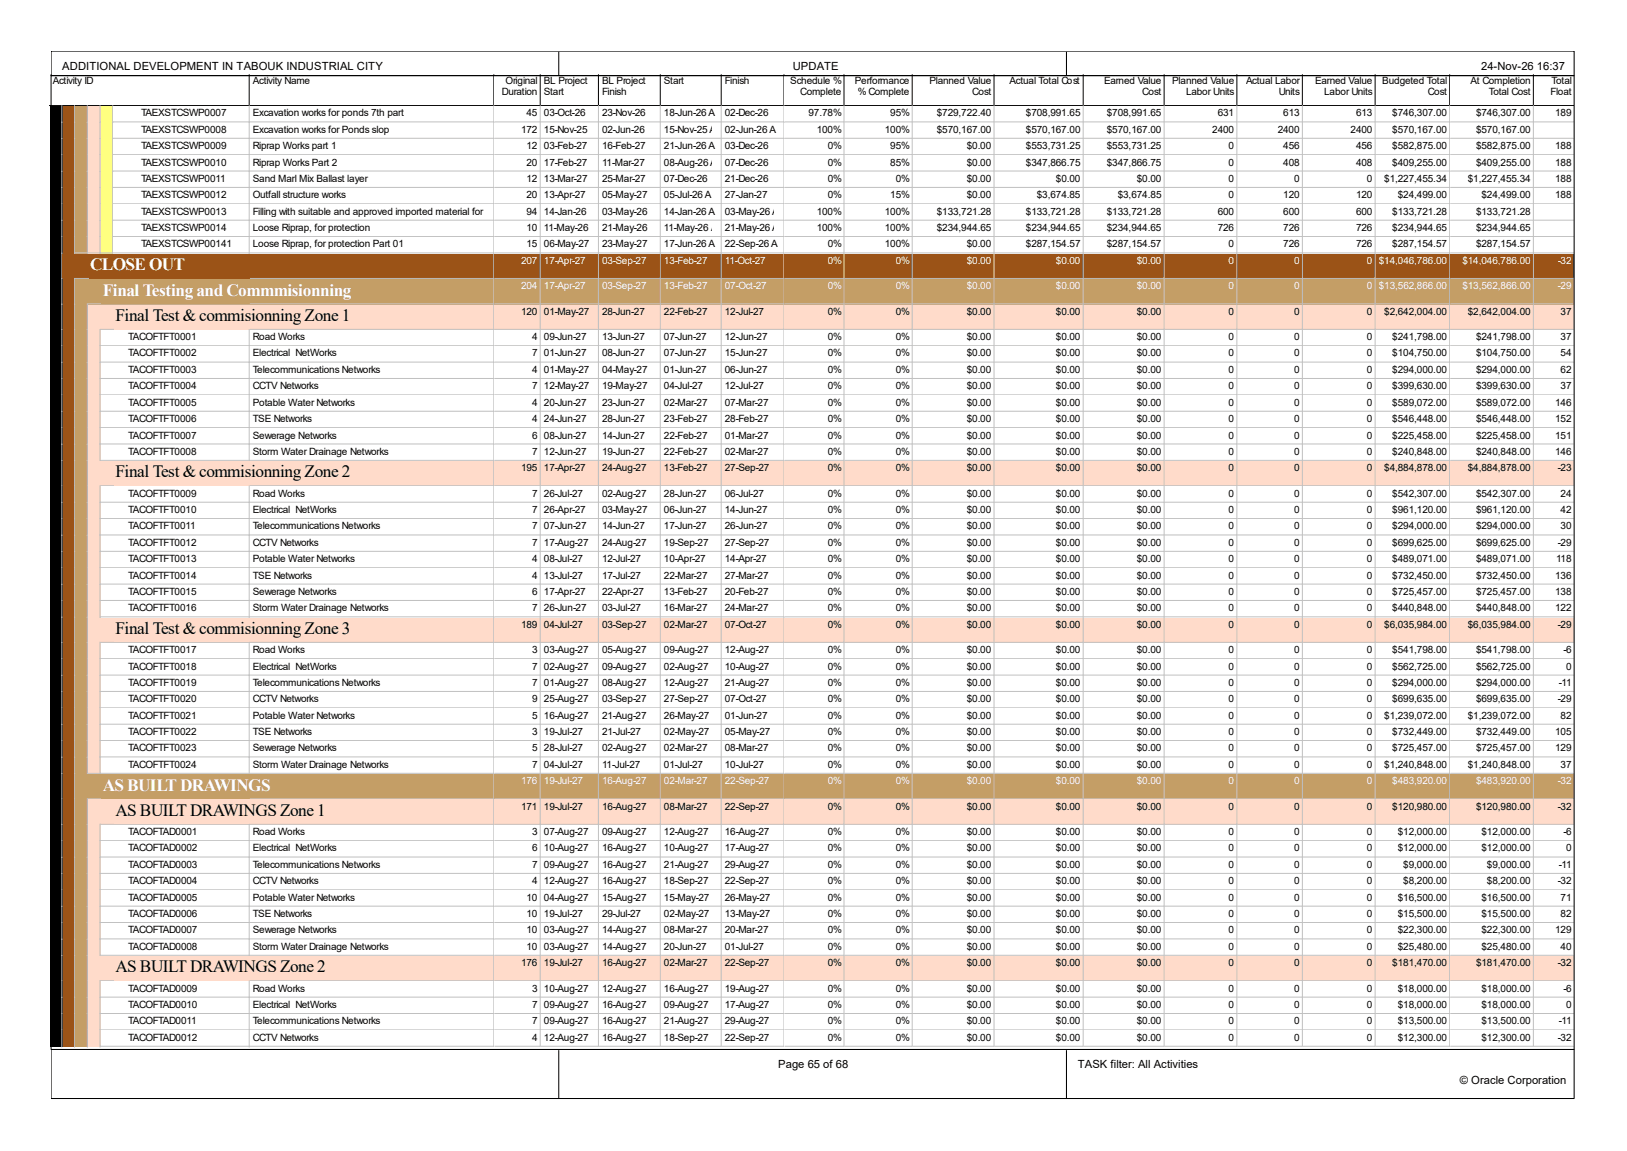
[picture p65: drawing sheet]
<svg xmlns="http://www.w3.org/2000/svg" width="420mm" height="297mm" viewBox="0 0 420 297" stroke-linecap="round" stroke-linejoin="round" font-family="sans-serif">
<defs><g id="words">
<g font-size="4.5" fill="#fff">
<text x="23.2" y="69.8">CLOSE OUT</text>
<text x="26.5" y="76.3">Final Testing and Commmisionning</text>
<text x="26.5" y="204">AS BUILT DRAWINGS</text>
</g>
<g font-size="4.5">
<text x="29.8" y="82.8">Final Test &amp; commisionning Zone 1</text>
<text x="29.8" y="123.2">Final Test &amp; commisionning Zone 2</text>
<text x="29.8" y="163.6">Final Test &amp; commisionning Zone 3</text>
<text x="29.8" y="210.5">AS BUILT DRAWINGS Zone 1</text>
<text x="29.8" y="250.9">AS BUILT DRAWINGS Zone 2</text>
</g>
<g font-size="2.9">
<text x="16.1" y="17.9">ADDITIONAL DEVELOPMENT IN TABOUK INDUSTRIAL CITY</text>
<text x="204.6" y="17.9">UPDATE</text>
<text x="382.4" y="17.9">24-Nov-26 16:37</text>
<text x="200.9" y="275.5">Page 65 of 68</text>
<text x="278.2" y="275.5">TASK filter: All Activities</text>
<text x="376.8" y="279.8">© Oracle Corporation</text>
</g>
<g font-size="2.6">
<text x="13.6" y="21.8">Activity ID</text>
<text x="65.3" y="21.8">Activity Name</text>
<text x="130.5" y="21.8">Original</text>
<text x="140.4" y="21.8">BL Project</text>
<text x="155.4" y="21.8">BL Project</text>
<text x="171.4" y="21.8">Start</text>
<text x="187.1" y="21.8">Finish</text>
<text x="204" y="21.8">Schedule %</text>
<text x="220.7" y="21.8">Performance</text>
<text x="239.9" y="21.8">Planned Value</text>
<text x="260.6" y="21.8">Actual Total Cost</text>
<text x="285" y="21.8">Earned Value</text>
<text x="302.6" y="21.8">Planned Value</text>
<text x="321.6" y="21.8">Actual Labor</text>
<text x="339.5" y="21.8">Earned Value</text>
<text x="356.8" y="21.8">Budgeted Total</text>
<text x="379.6" y="21.8">At Completion</text>
<text x="400.5" y="21.8">Total</text>
<text x="129.6" y="24.6">Duration</text>
<text x="140.4" y="24.6">Start</text>
<text x="155.4" y="24.6">Finish</text>
<text x="206.6" y="24.6">Complete</text>
<text x="221.4" y="24.6">% Complete</text>
<text x="251" y="24.6">Cost</text>
<text x="294.9" y="24.6">Cost</text>
<text x="306.2" y="24.6">Labor Units</text>
<text x="330.1" y="24.6">Units</text>
<text x="341.8" y="24.6">Labor Units</text>
<text x="368.6" y="24.6">Cost</text>
<text x="384.3" y="24.6">Total Cost</text>
<text x="400.3" y="24.6">Float</text>
<text x="36.4" y="30">TAEXSTCSWP0007</text>
<text x="36.4" y="34.2">TAEXSTCSWP0008</text>
<text x="65.3" y="30">Excavation works for ponds 7th part</text>
<text x="65.3" y="34.2">Excavation works for Ponds slop</text>
<text x="134.5" y="34.2">172</text>
<text x="135.9" y="30">45</text>
<text x="140.4" y="30">03-Oct-26</text>
<text x="140.4" y="34.2">15-Nov-25</text>
<text x="155.4" y="30">23-Nov-26</text>
<text x="155.4" y="34.2">02-Jun-26</text>
<text x="171.4" y="30">18-Jun-26 A</text>
<text x="171.4" y="34.2">15-Nov-25 A</text>
<text x="187.1" y="30">02-Dec-26</text>
<text x="187.1" y="34.2">02-Jun-26 A</text>
<text x="208.7" y="30">97.78%</text>
<text x="210.8" y="34.2">100%</text>
<text x="228.4" y="34.2">100%</text>
<text x="229.8" y="30">95%</text>
<text x="241.8" y="30">$729,722.40</text>
<text x="241.8" y="34.2">$570,167.00</text>
<text x="264.8" y="30">$708,991.65</text>
<text x="264.8" y="34.2">$570,167.00</text>
<text x="285.7" y="30">$708,991.65</text>
<text x="285.7" y="34.2">$570,167.00</text>
<text x="312.9" y="34.2">2400</text>
<text x="314.4" y="30">631</text>
<text x="329.9" y="34.2">2400</text>
<text x="331.3" y="30">613</text>
<text x="348.6" y="34.2">2400</text>
<text x="350.1" y="30">613</text>
<text x="359.4" y="30">$746,307.00</text>
<text x="359.4" y="34.2">$570,167.00</text>
<text x="381" y="30">$746,307.00</text>
<text x="381" y="34.2">$570,167.00</text>
<text x="401.4" y="30">189</text>
<text x="36.4" y="38.5">TAEXSTCSWP0009</text>
<text x="65.3" y="38.5">Riprap Works part 1</text>
<text x="135.9" y="38.5">12</text>
<text x="140.4" y="38.5">03-Feb-27</text>
<text x="155.4" y="38.5">16-Feb-27</text>
<text x="171.4" y="38.5">21-Jun-26 A</text>
<text x="187.1" y="38.5">03-Dec-26</text>
<text x="213.7" y="38.5">0%</text>
<text x="229.8" y="38.5">95%</text>
<text x="249.6" y="38.5">$0.00</text>
<text x="264.8" y="38.5">$553,731.25</text>
<text x="285.7" y="38.5">$553,731.25</text>
<text x="317.2" y="38.5">0</text>
<text x="331.3" y="38.5">456</text>
<text x="350.1" y="38.5">456</text>
<text x="359.4" y="38.5">$582,875.00</text>
<text x="381" y="38.5">$582,875.00</text>
<text x="401.4" y="38.5">188</text>
<text x="36.4" y="42.7">TAEXSTCSWP0010</text>
<text x="36.4" y="46.9">TAEXSTCSWP0011</text>
<text x="65.3" y="42.7">Riprap Works Part 2</text>
<text x="65.3" y="46.9">Sand Marl Mix Ballast layer</text>
<text x="135.9" y="42.7">20</text>
<text x="135.9" y="46.9">12</text>
<text x="140.4" y="42.7">17-Feb-27</text>
<text x="140.4" y="46.9">13-Mar-27</text>
<text x="155.4" y="42.7">11-Mar-27</text>
<text x="155.4" y="46.9">25-Mar-27</text>
<text x="171.4" y="42.7">08-Aug-26 A</text>
<text x="171.4" y="46.9">07-Dec-26</text>
<text x="187.1" y="42.7">07-Dec-26</text>
<text x="187.1" y="46.9">21-Dec-26</text>
<text x="213.7" y="42.7">0%</text>
<text x="213.7" y="46.9">0%</text>
<text x="229.8" y="42.7">85%</text>
<text x="231.3" y="46.9">0%</text>
<text x="249.6" y="42.7">$0.00</text>
<text x="249.6" y="46.9">$0.00</text>
<text x="264.8" y="42.7">$347,866.75</text>
<text x="272.6" y="46.9">$0.00</text>
<text x="285.7" y="42.7">$347,866.75</text>
<text x="293.5" y="46.9">$0.00</text>
<text x="317.2" y="42.7">0</text>
<text x="317.2" y="46.9">0</text>
<text x="331.3" y="42.7">408</text>
<text x="334.1" y="46.9">0</text>
<text x="350.1" y="42.7">408</text>
<text x="352.8" y="46.9">0</text>
<text x="357.3" y="46.9">$1,227,455.34</text>
<text x="359.4" y="42.7">$409,255.00</text>
<text x="378.9" y="46.9">$1,227,455.34</text>
<text x="381" y="42.7">$409,255.00</text>
<text x="401.4" y="42.7">188</text>
<text x="401.4" y="46.9">188</text>
<text x="36.4" y="51.2">TAEXSTCSWP0012</text>
<text x="65.3" y="51.2">Outfall structure works</text>
<text x="135.9" y="51.2">20</text>
<text x="140.4" y="51.2">13-Apr-27</text>
<text x="155.4" y="51.2">05-May-27</text>
<text x="171.4" y="51.2">05-Jul-26 A</text>
<text x="187.1" y="51.2">27-Jan-27</text>
<text x="213.7" y="51.2">0%</text>
<text x="229.8" y="51.2">15%</text>
<text x="249.6" y="51.2">$0.00</text>
<text x="267.6" y="51.2">$3,674.85</text>
<text x="288.5" y="51.2">$3,674.85</text>
<text x="317.2" y="51.2">0</text>
<text x="331.3" y="51.2">120</text>
<text x="350.1" y="51.2">120</text>
<text x="360.8" y="51.2">$24,499.00</text>
<text x="382.4" y="51.2">$24,499.00</text>
<text x="401.4" y="51.2">188</text>
<text x="36.4" y="55.4">TAEXSTCSWP0013</text>
<text x="36.4" y="59.6">TAEXSTCSWP0014</text>
<text x="65.3" y="55.4">Filling with suitable and approved imported material for Dike</text>
<text x="65.3" y="59.6">Loose Riprap, for protection</text>
<text x="135.9" y="55.4">94</text>
<text x="135.9" y="59.6">10</text>
<text x="140.4" y="55.4">14-Jan-26</text>
<text x="140.4" y="59.6">11-May-26</text>
<text x="155.4" y="55.4">03-May-26</text>
<text x="155.4" y="59.6">21-May-26</text>
<text x="171.4" y="55.4">14-Jan-26 A</text>
<text x="171.4" y="59.6">11-May-26 A</text>
<text x="187.1" y="55.4">03-May-26 A</text>
<text x="187.1" y="59.6">21-May-26 A</text>
<text x="210.8" y="55.4">100%</text>
<text x="210.8" y="59.6">100%</text>
<text x="228.4" y="55.4">100%</text>
<text x="228.4" y="59.6">100%</text>
<text x="241.8" y="55.4">$133,721.28</text>
<text x="241.8" y="59.6">$234,944.65</text>
<text x="264.8" y="55.4">$133,721.28</text>
<text x="264.8" y="59.6">$234,944.65</text>
<text x="285.7" y="55.4">$133,721.28</text>
<text x="285.7" y="59.6">$234,944.65</text>
<text x="314.4" y="55.4">600</text>
<text x="314.4" y="59.6">726</text>
<text x="331.3" y="55.4">600</text>
<text x="331.3" y="59.6">726</text>
<text x="350.1" y="55.4">600</text>
<text x="350.1" y="59.6">726</text>
<text x="359.4" y="55.4">$133,721.28</text>
<text x="359.4" y="59.6">$234,944.65</text>
<text x="381" y="55.4">$133,721.28</text>
<text x="381" y="59.6">$234,944.65</text>
<text x="36.4" y="63.8">TAEXSTCSWP00141</text>
<text x="65.3" y="63.8">Loose Riprap, for protection Part 01</text>
<text x="135.9" y="63.8">15</text>
<text x="140.4" y="63.8">06-May-27</text>
<text x="155.4" y="63.8">23-May-27</text>
<text x="171.4" y="63.8">17-Jun-26 A</text>
<text x="187.1" y="63.8">22-Sep-26 A</text>
<text x="213.7" y="63.8">0%</text>
<text x="228.4" y="63.8">100%</text>
<text x="249.6" y="63.8">$0.00</text>
<text x="264.8" y="63.8">$287,154.57</text>
<text x="285.7" y="63.8">$287,154.57</text>
<text x="317.2" y="63.8">0</text>
<text x="331.3" y="63.8">726</text>
<text x="350.1" y="63.8">726</text>
<text x="359.4" y="63.8">$287,154.57</text>
<text x="381" y="63.8">$287,154.57</text>
<text x="134.5" y="81.2">120</text>
<text x="140.4" y="81.2">01-May-27</text>
<text x="155.4" y="81.2">28-Jun-27</text>
<text x="171.4" y="81.2">22-Feb-27</text>
<text x="187.1" y="81.2">12-Jul-27</text>
<text x="213.7" y="81.2">0%</text>
<text x="231.3" y="81.2">0%</text>
<text x="249.6" y="81.2">$0.00</text>
<text x="272.6" y="81.2">$0.00</text>
<text x="293.5" y="81.2">$0.00</text>
<text x="317.2" y="81.2">0</text>
<text x="334.1" y="81.2">0</text>
<text x="352.8" y="81.2">0</text>
<text x="357.3" y="81.2">$2,642,004.00</text>
<text x="378.9" y="81.2">$2,642,004.00</text>
<text x="402.8" y="81.2">37</text>
<text x="33.1" y="87.8">TACOFTFT0001</text>
<text x="65.3" y="87.8">Road Works</text>
<text x="137.3" y="87.8">4</text>
<text x="140.4" y="87.8">09-Jun-27</text>
<text x="155.4" y="87.8">13-Jun-27</text>
<text x="171.4" y="87.8">07-Jun-27</text>
<text x="187.1" y="87.8">12-Jun-27</text>
<text x="213.7" y="87.8">0%</text>
<text x="231.3" y="87.8">0%</text>
<text x="249.6" y="87.8">$0.00</text>
<text x="272.6" y="87.8">$0.00</text>
<text x="293.5" y="87.8">$0.00</text>
<text x="317.2" y="87.8">0</text>
<text x="334.1" y="87.8">0</text>
<text x="352.8" y="87.8">0</text>
<text x="359.4" y="87.8">$241,798.00</text>
<text x="381" y="87.8">$241,798.00</text>
<text x="402.8" y="87.8">37</text>
<text x="33.1" y="92">TACOFTFT0002</text>
<text x="65.3" y="92">Electrical NetWorks</text>
<text x="137.3" y="92">7</text>
<text x="140.4" y="92">01-Jun-27</text>
<text x="155.4" y="92">08-Jun-27</text>
<text x="171.4" y="92">07-Jun-27</text>
<text x="187.1" y="92">15-Jun-27</text>
<text x="213.7" y="92">0%</text>
<text x="231.3" y="92">0%</text>
<text x="249.6" y="92">$0.00</text>
<text x="272.6" y="92">$0.00</text>
<text x="293.5" y="92">$0.00</text>
<text x="317.2" y="92">0</text>
<text x="334.1" y="92">0</text>
<text x="352.8" y="92">0</text>
<text x="359.4" y="92">$104,750.00</text>
<text x="381" y="92">$104,750.00</text>
<text x="402.8" y="92">54</text>
<text x="33.1" y="96.2">TACOFTFT0003</text>
<text x="33.1" y="100.5">TACOFTFT0004</text>
<text x="65.3" y="96.2">Telecommunications Networks</text>
<text x="65.3" y="100.5">CCTV Networks</text>
<text x="137.3" y="96.2">4</text>
<text x="137.3" y="100.5">7</text>
<text x="140.4" y="96.2">01-May-27</text>
<text x="140.4" y="100.5">12-May-27</text>
<text x="155.4" y="96.2">04-May-27</text>
<text x="155.4" y="100.5">19-May-27</text>
<text x="171.4" y="96.2">01-Jun-27</text>
<text x="171.4" y="100.5">04-Jul-27</text>
<text x="187.1" y="96.2">06-Jun-27</text>
<text x="187.1" y="100.5">12-Jul-27</text>
<text x="213.7" y="96.2">0%</text>
<text x="213.7" y="100.5">0%</text>
<text x="231.3" y="96.2">0%</text>
<text x="231.3" y="100.5">0%</text>
<text x="249.6" y="96.2">$0.00</text>
<text x="249.6" y="100.5">$0.00</text>
<text x="272.6" y="96.2">$0.00</text>
<text x="272.6" y="100.5">$0.00</text>
<text x="293.5" y="96.2">$0.00</text>
<text x="293.5" y="100.5">$0.00</text>
<text x="317.2" y="96.2">0</text>
<text x="317.2" y="100.5">0</text>
<text x="334.1" y="96.2">0</text>
<text x="334.1" y="100.5">0</text>
<text x="352.8" y="96.2">0</text>
<text x="352.8" y="100.5">0</text>
<text x="359.4" y="96.2">$294,000.00</text>
<text x="359.4" y="100.5">$399,630.00</text>
<text x="381" y="96.2">$294,000.00</text>
<text x="381" y="100.5">$399,630.00</text>
<text x="402.8" y="96.2">62</text>
<text x="402.8" y="100.5">37</text>
<text x="33.1" y="104.7">TACOFTFT0005</text>
<text x="65.3" y="104.7">Potable Water Networks</text>
<text x="137.3" y="104.7">4</text>
<text x="140.4" y="104.7">20-Jun-27</text>
<text x="155.4" y="104.7">23-Jun-27</text>
<text x="171.4" y="104.7">02-Mar-27</text>
<text x="187.1" y="104.7">07-Mar-27</text>
<text x="213.7" y="104.7">0%</text>
<text x="231.3" y="104.7">0%</text>
<text x="249.6" y="104.7">$0.00</text>
<text x="272.6" y="104.7">$0.00</text>
<text x="293.5" y="104.7">$0.00</text>
<text x="317.2" y="104.7">0</text>
<text x="334.1" y="104.7">0</text>
<text x="352.8" y="104.7">0</text>
<text x="359.4" y="104.7">$589,072.00</text>
<text x="381" y="104.7">$589,072.00</text>
<text x="401.4" y="104.7">146</text>
<text x="33.1" y="108.9">TACOFTFT0006</text>
<text x="33.1" y="113.2">TACOFTFT0007</text>
<text x="65.3" y="108.9">TSE Networks</text>
<text x="65.3" y="113.2">Sewerage Networks</text>
<text x="137.3" y="108.9">4</text>
<text x="137.3" y="113.2">6</text>
<text x="140.4" y="108.9">24-Jun-27</text>
<text x="140.4" y="113.2">08-Jun-27</text>
<text x="155.4" y="108.9">28-Jun-27</text>
<text x="155.4" y="113.2">14-Jun-27</text>
<text x="171.4" y="108.9">23-Feb-27</text>
<text x="171.4" y="113.2">22-Feb-27</text>
<text x="187.1" y="108.9">28-Feb-27</text>
<text x="187.1" y="113.2">01-Mar-27</text>
<text x="213.7" y="108.9">0%</text>
<text x="213.7" y="113.2">0%</text>
<text x="231.3" y="108.9">0%</text>
<text x="231.3" y="113.2">0%</text>
<text x="249.6" y="108.9">$0.00</text>
<text x="249.6" y="113.2">$0.00</text>
<text x="272.6" y="108.9">$0.00</text>
<text x="272.6" y="113.2">$0.00</text>
<text x="293.5" y="108.9">$0.00</text>
<text x="293.5" y="113.2">$0.00</text>
<text x="317.2" y="108.9">0</text>
<text x="317.2" y="113.2">0</text>
<text x="334.1" y="108.9">0</text>
<text x="334.1" y="113.2">0</text>
<text x="352.8" y="108.9">0</text>
<text x="352.8" y="113.2">0</text>
<text x="359.4" y="108.9">$546,448.00</text>
<text x="359.4" y="113.2">$225,458.00</text>
<text x="381" y="108.9">$546,448.00</text>
<text x="381" y="113.2">$225,458.00</text>
<text x="401.4" y="108.9">152</text>
<text x="401.4" y="113.2">151</text>
<text x="33.1" y="117.3">TACOFTFT0008</text>
<text x="65.3" y="117.3">Storm Water Drainage Networks</text>
<text x="137.3" y="117.3">7</text>
<text x="140.4" y="117.3">12-Jun-27</text>
<text x="155.4" y="117.3">19-Jun-27</text>
<text x="171.4" y="117.3">22-Feb-27</text>
<text x="187.1" y="117.3">02-Mar-27</text>
<text x="213.7" y="117.3">0%</text>
<text x="231.3" y="117.3">0%</text>
<text x="249.6" y="117.3">$0.00</text>
<text x="272.6" y="117.3">$0.00</text>
<text x="293.5" y="117.3">$0.00</text>
<text x="317.2" y="117.3">0</text>
<text x="334.1" y="117.3">0</text>
<text x="352.8" y="117.3">0</text>
<text x="359.4" y="117.3">$240,848.00</text>
<text x="381" y="117.3">$240,848.00</text>
<text x="401.4" y="117.3">146</text>
<text x="134.5" y="121.6">195</text>
<text x="140.4" y="121.6">17-Apr-27</text>
<text x="155.4" y="121.6">24-Aug-27</text>
<text x="171.4" y="121.6">13-Feb-27</text>
<text x="187.1" y="121.6">27-Sep-27</text>
<text x="213.7" y="121.6">0%</text>
<text x="231.3" y="121.6">0%</text>
<text x="249.6" y="121.6">$0.00</text>
<text x="272.6" y="121.6">$0.00</text>
<text x="293.5" y="121.6">$0.00</text>
<text x="317.2" y="121.6">0</text>
<text x="334.1" y="121.6">0</text>
<text x="352.8" y="121.6">0</text>
<text x="357.3" y="121.6">$4,884,878.00</text>
<text x="378.9" y="121.6">$4,884,878.00</text>
<text x="402.2" y="121.6">-23</text>
<text x="33.1" y="128.2">TACOFTFT0009</text>
<text x="65.3" y="128.2">Road Works</text>
<text x="137.3" y="128.2">7</text>
<text x="140.4" y="128.2">26-Jul-27</text>
<text x="155.4" y="128.2">02-Aug-27</text>
<text x="171.4" y="128.2">28-Jun-27</text>
<text x="187.1" y="128.2">06-Jul-27</text>
<text x="213.7" y="128.2">0%</text>
<text x="231.3" y="128.2">0%</text>
<text x="249.6" y="128.2">$0.00</text>
<text x="272.6" y="128.2">$0.00</text>
<text x="293.5" y="128.2">$0.00</text>
<text x="317.2" y="128.2">0</text>
<text x="334.1" y="128.2">0</text>
<text x="352.8" y="128.2">0</text>
<text x="359.4" y="128.2">$542,307.00</text>
<text x="381" y="128.2">$542,307.00</text>
<text x="402.8" y="128.2">24</text>
<text x="33.1" y="132.4">TACOFTFT0010</text>
<text x="33.1" y="136.6">TACOFTFT0011</text>
<text x="65.3" y="132.4">Electrical NetWorks</text>
<text x="65.3" y="136.6">Telecommunications Networks</text>
<text x="137.3" y="132.4">7</text>
<text x="137.3" y="136.6">7</text>
<text x="140.4" y="132.4">26-Apr-27</text>
<text x="140.4" y="136.6">07-Jun-27</text>
<text x="155.4" y="132.4">03-May-27</text>
<text x="155.4" y="136.6">14-Jun-27</text>
<text x="171.4" y="132.4">06-Jun-27</text>
<text x="171.4" y="136.6">17-Jun-27</text>
<text x="187.1" y="132.4">14-Jun-27</text>
<text x="187.1" y="136.6">26-Jun-27</text>
<text x="213.7" y="132.4">0%</text>
<text x="213.7" y="136.6">0%</text>
<text x="231.3" y="132.4">0%</text>
<text x="231.3" y="136.6">0%</text>
<text x="249.6" y="132.4">$0.00</text>
<text x="249.6" y="136.6">$0.00</text>
<text x="272.6" y="132.4">$0.00</text>
<text x="272.6" y="136.6">$0.00</text>
<text x="293.5" y="132.4">$0.00</text>
<text x="293.5" y="136.6">$0.00</text>
<text x="317.2" y="132.4">0</text>
<text x="317.2" y="136.6">0</text>
<text x="334.1" y="132.4">0</text>
<text x="334.1" y="136.6">0</text>
<text x="352.8" y="132.4">0</text>
<text x="352.8" y="136.6">0</text>
<text x="359.4" y="132.4">$961,120.00</text>
<text x="359.4" y="136.6">$294,000.00</text>
<text x="381" y="132.4">$961,120.00</text>
<text x="381" y="136.6">$294,000.00</text>
<text x="402.8" y="132.4">42</text>
<text x="402.8" y="136.6">30</text>
<text x="33.1" y="140.8">TACOFTFT0012</text>
<text x="65.3" y="140.8">CCTV Networks</text>
<text x="137.3" y="140.8">7</text>
<text x="140.4" y="140.8">17-Aug-27</text>
<text x="155.4" y="140.8">24-Aug-27</text>
<text x="171.4" y="140.8">19-Sep-27</text>
<text x="187.1" y="140.8">27-Sep-27</text>
<text x="213.7" y="140.8">0%</text>
<text x="231.3" y="140.8">0%</text>
<text x="249.6" y="140.8">$0.00</text>
<text x="272.6" y="140.8">$0.00</text>
<text x="293.5" y="140.8">$0.00</text>
<text x="317.2" y="140.8">0</text>
<text x="334.1" y="140.8">0</text>
<text x="352.8" y="140.8">0</text>
<text x="359.4" y="140.8">$699,625.00</text>
<text x="381" y="140.8">$699,625.00</text>
<text x="402.2" y="140.8">-29</text>
<text x="33.1" y="145.1">TACOFTFT0013</text>
<text x="33.1" y="149.3">TACOFTFT0014</text>
<text x="65.3" y="145.1">Potable Water Networks</text>
<text x="65.3" y="149.3">TSE Networks</text>
<text x="137.3" y="145.1">4</text>
<text x="137.3" y="149.3">4</text>
<text x="140.4" y="145.1">08-Jul-27</text>
<text x="140.4" y="149.3">13-Jul-27</text>
<text x="155.4" y="145.1">12-Jul-27</text>
<text x="155.4" y="149.3">17-Jul-27</text>
<text x="171.4" y="145.1">10-Apr-27</text>
<text x="171.4" y="149.3">22-Mar-27</text>
<text x="187.1" y="145.1">14-Apr-27</text>
<text x="187.1" y="149.3">27-Mar-27</text>
<text x="213.7" y="145.1">0%</text>
<text x="213.7" y="149.3">0%</text>
<text x="231.3" y="145.1">0%</text>
<text x="231.3" y="149.3">0%</text>
<text x="249.6" y="145.1">$0.00</text>
<text x="249.6" y="149.3">$0.00</text>
<text x="272.6" y="145.1">$0.00</text>
<text x="272.6" y="149.3">$0.00</text>
<text x="293.5" y="145.1">$0.00</text>
<text x="293.5" y="149.3">$0.00</text>
<text x="317.2" y="145.1">0</text>
<text x="317.2" y="149.3">0</text>
<text x="334.1" y="145.1">0</text>
<text x="334.1" y="149.3">0</text>
<text x="352.8" y="145.1">0</text>
<text x="352.8" y="149.3">0</text>
<text x="359.4" y="145.1">$489,071.00</text>
<text x="359.4" y="149.3">$732,450.00</text>
<text x="381" y="145.1">$489,071.00</text>
<text x="381" y="149.3">$732,450.00</text>
<text x="401.4" y="149.3">136</text>
<text x="401.7" y="145.1">118</text>
<text x="33.1" y="153.5">TACOFTFT0015</text>
<text x="65.3" y="153.5">Sewerage Networks</text>
<text x="137.3" y="153.5">6</text>
<text x="140.4" y="153.5">17-Apr-27</text>
<text x="155.4" y="153.5">22-Apr-27</text>
<text x="171.4" y="153.5">13-Feb-27</text>
<text x="187.1" y="153.5">20-Feb-27</text>
<text x="213.7" y="153.5">0%</text>
<text x="231.3" y="153.5">0%</text>
<text x="249.6" y="153.5">$0.00</text>
<text x="272.6" y="153.5">$0.00</text>
<text x="293.5" y="153.5">$0.00</text>
<text x="317.2" y="153.5">0</text>
<text x="334.1" y="153.5">0</text>
<text x="352.8" y="153.5">0</text>
<text x="359.4" y="153.5">$725,457.00</text>
<text x="381" y="153.5">$725,457.00</text>
<text x="401.4" y="153.5">138</text>
<text x="33.1" y="157.7">TACOFTFT0016</text>
<text x="65.3" y="157.7">Storm Water Drainage Networks</text>
<text x="134.5" y="162">189</text>
<text x="137.3" y="157.7">7</text>
<text x="140.4" y="157.7">26-Jun-27</text>
<text x="140.4" y="162">04-Jul-27</text>
<text x="155.4" y="157.7">03-Jul-27</text>
<text x="155.4" y="162">03-Sep-27</text>
<text x="171.4" y="157.7">16-Mar-27</text>
<text x="171.4" y="162">02-Mar-27</text>
<text x="187.1" y="157.7">24-Mar-27</text>
<text x="187.1" y="162">07-Oct-27</text>
<text x="213.7" y="157.7">0%</text>
<text x="213.7" y="162">0%</text>
<text x="231.3" y="157.7">0%</text>
<text x="231.3" y="162">0%</text>
<text x="249.6" y="157.7">$0.00</text>
<text x="249.6" y="162">$0.00</text>
<text x="272.6" y="157.7">$0.00</text>
<text x="272.6" y="162">$0.00</text>
<text x="293.5" y="157.7">$0.00</text>
<text x="293.5" y="162">$0.00</text>
<text x="317.2" y="157.7">0</text>
<text x="317.2" y="162">0</text>
<text x="334.1" y="157.7">0</text>
<text x="334.1" y="162">0</text>
<text x="352.8" y="157.7">0</text>
<text x="352.8" y="162">0</text>
<text x="357.3" y="162">$6,035,984.00</text>
<text x="359.4" y="157.7">$440,848.00</text>
<text x="378.9" y="162">$6,035,984.00</text>
<text x="381" y="157.7">$440,848.00</text>
<text x="401.4" y="157.7">122</text>
<text x="402.2" y="162">-29</text>
<text x="33.1" y="168.5">TACOFTFT0017</text>
<text x="33.1" y="172.8">TACOFTFT0018</text>
<text x="65.3" y="168.5">Road Works</text>
<text x="65.3" y="172.8">Electrical NetWorks</text>
<text x="137.3" y="168.5">3</text>
<text x="137.3" y="172.8">7</text>
<text x="140.4" y="168.5">03-Aug-27</text>
<text x="140.4" y="172.8">02-Aug-27</text>
<text x="155.4" y="168.5">05-Aug-27</text>
<text x="155.4" y="172.8">09-Aug-27</text>
<text x="171.4" y="168.5">09-Aug-27</text>
<text x="171.4" y="172.8">02-Aug-27</text>
<text x="187.1" y="168.5">12-Aug-27</text>
<text x="187.1" y="172.8">10-Aug-27</text>
<text x="213.7" y="168.5">0%</text>
<text x="213.7" y="172.8">0%</text>
<text x="231.3" y="168.5">0%</text>
<text x="231.3" y="172.8">0%</text>
<text x="249.6" y="168.5">$0.00</text>
<text x="249.6" y="172.8">$0.00</text>
<text x="272.6" y="168.5">$0.00</text>
<text x="272.6" y="172.8">$0.00</text>
<text x="293.5" y="168.5">$0.00</text>
<text x="293.5" y="172.8">$0.00</text>
<text x="317.2" y="168.5">0</text>
<text x="317.2" y="172.8">0</text>
<text x="334.1" y="168.5">0</text>
<text x="334.1" y="172.8">0</text>
<text x="352.8" y="168.5">0</text>
<text x="352.8" y="172.8">0</text>
<text x="359.4" y="168.5">$541,798.00</text>
<text x="359.4" y="172.8">$562,725.00</text>
<text x="381" y="168.5">$541,798.00</text>
<text x="381" y="172.8">$562,725.00</text>
<text x="403.6" y="168.5">-6</text>
<text x="404.3" y="172.8">0</text>
<text x="33.1" y="177">TACOFTFT0019</text>
<text x="65.3" y="177">Telecommunications Networks</text>
<text x="137.3" y="177">7</text>
<text x="140.4" y="177">01-Aug-27</text>
<text x="155.4" y="177">08-Aug-27</text>
<text x="171.4" y="177">12-Aug-27</text>
<text x="187.1" y="177">21-Aug-27</text>
<text x="213.7" y="177">0%</text>
<text x="231.3" y="177">0%</text>
<text x="249.6" y="177">$0.00</text>
<text x="272.6" y="177">$0.00</text>
<text x="293.5" y="177">$0.00</text>
<text x="317.2" y="177">0</text>
<text x="334.1" y="177">0</text>
<text x="352.8" y="177">0</text>
<text x="359.4" y="177">$294,000.00</text>
<text x="381" y="177">$294,000.00</text>
<text x="402.4" y="177">-11</text>
<text x="33.1" y="181.2">TACOFTFT0020</text>
<text x="33.1" y="185.5">TACOFTFT0021</text>
<text x="65.3" y="181.2">CCTV Networks</text>
<text x="65.3" y="185.5">Potable Water Networks</text>
<text x="137.3" y="181.2">9</text>
<text x="137.3" y="185.5">5</text>
<text x="140.4" y="181.2">25-Aug-27</text>
<text x="140.4" y="185.5">16-Aug-27</text>
<text x="155.4" y="181.2">03-Sep-27</text>
<text x="155.4" y="185.5">21-Aug-27</text>
<text x="171.4" y="181.2">27-Sep-27</text>
<text x="171.4" y="185.5">26-May-27</text>
<text x="187.1" y="181.2">07-Oct-27</text>
<text x="187.1" y="185.5">01-Jun-27</text>
<text x="213.7" y="181.2">0%</text>
<text x="213.7" y="185.5">0%</text>
<text x="231.3" y="181.2">0%</text>
<text x="231.3" y="185.5">0%</text>
<text x="249.6" y="181.2">$0.00</text>
<text x="249.6" y="185.5">$0.00</text>
<text x="272.6" y="181.2">$0.00</text>
<text x="272.6" y="185.5">$0.00</text>
<text x="293.5" y="181.2">$0.00</text>
<text x="293.5" y="185.5">$0.00</text>
<text x="317.2" y="181.2">0</text>
<text x="317.2" y="185.5">0</text>
<text x="334.1" y="181.2">0</text>
<text x="334.1" y="185.5">0</text>
<text x="352.8" y="181.2">0</text>
<text x="352.8" y="185.5">0</text>
<text x="357.3" y="185.5">$1,239,072.00</text>
<text x="359.4" y="181.2">$699,635.00</text>
<text x="378.9" y="185.5">$1,239,072.00</text>
<text x="381" y="181.2">$699,635.00</text>
<text x="402.2" y="181.2">-29</text>
<text x="402.8" y="185.5">82</text>
<text x="33.1" y="189.7">TACOFTFT0022</text>
<text x="65.3" y="189.7">TSE Networks</text>
<text x="137.3" y="189.7">3</text>
<text x="140.4" y="189.7">19-Jul-27</text>
<text x="155.4" y="189.7">21-Jul-27</text>
<text x="171.4" y="189.7">02-May-27</text>
<text x="187.1" y="189.7">05-May-27</text>
<text x="213.7" y="189.7">0%</text>
<text x="231.3" y="189.7">0%</text>
<text x="249.6" y="189.7">$0.00</text>
<text x="272.6" y="189.7">$0.00</text>
<text x="293.5" y="189.7">$0.00</text>
<text x="317.2" y="189.7">0</text>
<text x="334.1" y="189.7">0</text>
<text x="352.8" y="189.7">0</text>
<text x="359.4" y="189.7">$732,449.00</text>
<text x="381" y="189.7">$732,449.00</text>
<text x="401.4" y="189.7">105</text>
<text x="33.1" y="193.9">TACOFTFT0023</text>
<text x="65.3" y="193.9">Sewerage Networks</text>
<text x="137.3" y="193.9">5</text>
<text x="140.4" y="193.9">28-Jul-27</text>
<text x="155.4" y="193.9">02-Aug-27</text>
<text x="171.4" y="193.9">02-Mar-27</text>
<text x="187.1" y="193.9">08-Mar-27</text>
<text x="213.7" y="193.9">0%</text>
<text x="231.3" y="193.9">0%</text>
<text x="249.6" y="193.9">$0.00</text>
<text x="272.6" y="193.9">$0.00</text>
<text x="293.5" y="193.9">$0.00</text>
<text x="317.2" y="193.9">0</text>
<text x="334.1" y="193.9">0</text>
<text x="352.8" y="193.9">0</text>
<text x="359.4" y="193.9">$725,457.00</text>
<text x="381" y="193.9">$725,457.00</text>
<text x="401.4" y="193.9">129</text>
<text x="33.1" y="198.1">TACOFTFT0024</text>
<text x="65.3" y="198.1">Storm Water Drainage Networks</text>
<text x="137.3" y="198.1">7</text>
<text x="140.4" y="198.1">04-Jul-27</text>
<text x="155.4" y="198.1">11-Jul-27</text>
<text x="171.4" y="198.1">01-Jul-27</text>
<text x="187.1" y="198.1">10-Jul-27</text>
<text x="213.7" y="198.1">0%</text>
<text x="231.3" y="198.1">0%</text>
<text x="249.6" y="198.1">$0.00</text>
<text x="272.6" y="198.1">$0.00</text>
<text x="293.5" y="198.1">$0.00</text>
<text x="317.2" y="198.1">0</text>
<text x="334.1" y="198.1">0</text>
<text x="352.8" y="198.1">0</text>
<text x="357.3" y="198.1">$1,240,848.00</text>
<text x="378.9" y="198.1">$1,240,848.00</text>
<text x="402.8" y="198.1">37</text>
<text x="134.5" y="208.9">171</text>
<text x="140.4" y="208.9">19-Jul-27</text>
<text x="155.4" y="208.9">16-Aug-27</text>
<text x="171.4" y="208.9">08-Mar-27</text>
<text x="187.1" y="208.9">22-Sep-27</text>
<text x="213.7" y="208.9">0%</text>
<text x="231.3" y="208.9">0%</text>
<text x="249.6" y="208.9">$0.00</text>
<text x="272.6" y="208.9">$0.00</text>
<text x="293.5" y="208.9">$0.00</text>
<text x="317.2" y="208.9">0</text>
<text x="334.1" y="208.9">0</text>
<text x="352.8" y="208.9">0</text>
<text x="359.4" y="208.9">$120,980.00</text>
<text x="381" y="208.9">$120,980.00</text>
<text x="402.2" y="208.9">-32</text>
<text x="33.1" y="215.5">TACOFTAD0001</text>
<text x="65.3" y="215.5">Road Works</text>
<text x="137.3" y="215.5">3</text>
<text x="140.4" y="215.5">07-Aug-27</text>
<text x="155.4" y="215.5">09-Aug-27</text>
<text x="171.4" y="215.5">12-Aug-27</text>
<text x="187.1" y="215.5">16-Aug-27</text>
<text x="213.7" y="215.5">0%</text>
<text x="231.3" y="215.5">0%</text>
<text x="249.6" y="215.5">$0.00</text>
<text x="272.6" y="215.5">$0.00</text>
<text x="293.5" y="215.5">$0.00</text>
<text x="317.2" y="215.5">0</text>
<text x="334.1" y="215.5">0</text>
<text x="352.8" y="215.5">0</text>
<text x="360.8" y="215.5">$12,000.00</text>
<text x="382.4" y="215.5">$12,000.00</text>
<text x="403.6" y="215.5">-6</text>
<text x="33.1" y="219.7">TACOFTAD0002</text>
<text x="65.3" y="219.7">Electrical NetWorks</text>
<text x="137.3" y="219.7">6</text>
<text x="140.4" y="219.7">10-Aug-27</text>
<text x="155.4" y="219.7">16-Aug-27</text>
<text x="171.4" y="219.7">10-Aug-27</text>
<text x="187.1" y="219.7">17-Aug-27</text>
<text x="213.7" y="219.7">0%</text>
<text x="231.3" y="219.7">0%</text>
<text x="249.6" y="219.7">$0.00</text>
<text x="272.6" y="219.7">$0.00</text>
<text x="293.5" y="219.7">$0.00</text>
<text x="317.2" y="219.7">0</text>
<text x="334.1" y="219.7">0</text>
<text x="352.8" y="219.7">0</text>
<text x="360.8" y="219.7">$12,000.00</text>
<text x="382.4" y="219.7">$12,000.00</text>
<text x="404.3" y="219.7">0</text>
<text x="33.1" y="223.9">TACOFTAD0003</text>
<text x="65.3" y="223.9">Telecommunications Networks</text>
<text x="137.3" y="223.9">7</text>
<text x="140.4" y="223.9">09-Aug-27</text>
<text x="155.4" y="223.9">16-Aug-27</text>
<text x="171.4" y="223.9">21-Aug-27</text>
<text x="187.1" y="223.9">29-Aug-27</text>
<text x="213.7" y="223.9">0%</text>
<text x="231.3" y="223.9">0%</text>
<text x="249.6" y="223.9">$0.00</text>
<text x="272.6" y="223.9">$0.00</text>
<text x="293.5" y="223.9">$0.00</text>
<text x="317.2" y="223.9">0</text>
<text x="334.1" y="223.9">0</text>
<text x="352.8" y="223.9">0</text>
<text x="362.2" y="223.9">$9,000.00</text>
<text x="383.8" y="223.9">$9,000.00</text>
<text x="402.4" y="223.9">-11</text>
<text x="33.1" y="228.2">TACOFTAD0004</text>
<text x="33.1" y="232.4">TACOFTAD0005</text>
<text x="65.3" y="228.2">CCTV Networks</text>
<text x="65.3" y="232.4">Potable Water Networks</text>
<text x="135.9" y="232.4">10</text>
<text x="137.3" y="228.2">4</text>
<text x="140.4" y="228.2">12-Aug-27</text>
<text x="140.4" y="232.4">04-Aug-27</text>
<text x="155.4" y="228.2">16-Aug-27</text>
<text x="155.4" y="232.4">15-Aug-27</text>
<text x="171.4" y="228.2">18-Sep-27</text>
<text x="171.4" y="232.4">15-May-27</text>
<text x="187.1" y="228.2">22-Sep-27</text>
<text x="187.1" y="232.4">26-May-27</text>
<text x="213.7" y="228.2">0%</text>
<text x="213.7" y="232.4">0%</text>
<text x="231.3" y="228.2">0%</text>
<text x="231.3" y="232.4">0%</text>
<text x="249.6" y="228.2">$0.00</text>
<text x="249.6" y="232.4">$0.00</text>
<text x="272.6" y="228.2">$0.00</text>
<text x="272.6" y="232.4">$0.00</text>
<text x="293.5" y="228.2">$0.00</text>
<text x="293.5" y="232.4">$0.00</text>
<text x="317.2" y="228.2">0</text>
<text x="317.2" y="232.4">0</text>
<text x="334.1" y="228.2">0</text>
<text x="334.1" y="232.4">0</text>
<text x="352.8" y="228.2">0</text>
<text x="352.8" y="232.4">0</text>
<text x="360.8" y="232.4">$16,500.00</text>
<text x="362.2" y="228.2">$8,200.00</text>
<text x="382.4" y="232.4">$16,500.00</text>
<text x="383.8" y="228.2">$8,200.00</text>
<text x="402.2" y="228.2">-32</text>
<text x="402.8" y="232.4">71</text>
<text x="33.1" y="236.6">TACOFTAD0006</text>
<text x="65.3" y="236.6">TSE Networks</text>
<text x="135.9" y="236.6">10</text>
<text x="140.4" y="236.6">19-Jul-27</text>
<text x="155.4" y="236.6">29-Jul-27</text>
<text x="171.4" y="236.6">02-May-27</text>
<text x="187.1" y="236.6">13-May-27</text>
<text x="213.7" y="236.6">0%</text>
<text x="231.3" y="236.6">0%</text>
<text x="249.6" y="236.6">$0.00</text>
<text x="272.6" y="236.6">$0.00</text>
<text x="293.5" y="236.6">$0.00</text>
<text x="317.2" y="236.6">0</text>
<text x="334.1" y="236.6">0</text>
<text x="352.8" y="236.6">0</text>
<text x="360.8" y="236.6">$15,500.00</text>
<text x="382.4" y="236.6">$15,500.00</text>
<text x="402.8" y="236.6">82</text>
<text x="33.1" y="240.8">TACOFTAD0007</text>
<text x="33.1" y="245.1">TACOFTAD0008</text>
<text x="65.3" y="240.8">Sewerage Networks</text>
<text x="65.3" y="245.1">Storm Water Drainage Networks</text>
<text x="135.9" y="240.8">10</text>
<text x="135.9" y="245.1">10</text>
<text x="140.4" y="240.8">03-Aug-27</text>
<text x="140.4" y="245.1">03-Aug-27</text>
<text x="155.4" y="240.8">14-Aug-27</text>
<text x="155.4" y="245.1">14-Aug-27</text>
<text x="171.4" y="240.8">08-Mar-27</text>
<text x="171.4" y="245.1">20-Jun-27</text>
<text x="187.1" y="240.8">20-Mar-27</text>
<text x="187.1" y="245.1">01-Jul-27</text>
<text x="213.7" y="240.8">0%</text>
<text x="213.7" y="245.1">0%</text>
<text x="231.3" y="240.8">0%</text>
<text x="231.3" y="245.1">0%</text>
<text x="249.6" y="240.8">$0.00</text>
<text x="249.6" y="245.1">$0.00</text>
<text x="272.6" y="240.8">$0.00</text>
<text x="272.6" y="245.1">$0.00</text>
<text x="293.5" y="240.8">$0.00</text>
<text x="293.5" y="245.1">$0.00</text>
<text x="317.2" y="240.8">0</text>
<text x="317.2" y="245.1">0</text>
<text x="334.1" y="240.8">0</text>
<text x="334.1" y="245.1">0</text>
<text x="352.8" y="240.8">0</text>
<text x="352.8" y="245.1">0</text>
<text x="360.8" y="240.8">$22,300.00</text>
<text x="360.8" y="245.1">$25,480.00</text>
<text x="382.4" y="240.8">$22,300.00</text>
<text x="382.4" y="245.1">$25,480.00</text>
<text x="401.4" y="240.8">129</text>
<text x="402.8" y="245.1">40</text>
<text x="134.5" y="249.3">176</text>
<text x="140.4" y="249.3">19-Jul-27</text>
<text x="155.4" y="249.3">16-Aug-27</text>
<text x="171.4" y="249.3">02-Mar-27</text>
<text x="187.1" y="249.3">22-Sep-27</text>
<text x="213.7" y="249.3">0%</text>
<text x="231.3" y="249.3">0%</text>
<text x="249.6" y="249.3">$0.00</text>
<text x="272.6" y="249.3">$0.00</text>
<text x="293.5" y="249.3">$0.00</text>
<text x="317.2" y="249.3">0</text>
<text x="334.1" y="249.3">0</text>
<text x="352.8" y="249.3">0</text>
<text x="359.4" y="249.3">$181,470.00</text>
<text x="381" y="249.3">$181,470.00</text>
<text x="402.2" y="249.3">-32</text>
<text x="33.1" y="255.9">TACOFTAD0009</text>
<text x="65.3" y="255.9">Road Works</text>
<text x="137.3" y="255.9">3</text>
<text x="140.4" y="255.9">10-Aug-27</text>
<text x="155.4" y="255.9">12-Aug-27</text>
<text x="171.4" y="255.9">16-Aug-27</text>
<text x="187.1" y="255.9">19-Aug-27</text>
<text x="213.7" y="255.9">0%</text>
<text x="231.3" y="255.9">0%</text>
<text x="249.6" y="255.9">$0.00</text>
<text x="272.6" y="255.9">$0.00</text>
<text x="293.5" y="255.9">$0.00</text>
<text x="317.2" y="255.9">0</text>
<text x="334.1" y="255.9">0</text>
<text x="352.8" y="255.9">0</text>
<text x="360.8" y="255.9">$18,000.00</text>
<text x="382.4" y="255.9">$18,000.00</text>
<text x="403.6" y="255.9">-6</text>
<text x="33.1" y="260.1">TACOFTAD0010</text>
<text x="65.3" y="260.1">Electrical NetWorks</text>
<text x="137.3" y="260.1">7</text>
<text x="140.4" y="260.1">09-Aug-27</text>
<text x="155.4" y="260.1">16-Aug-27</text>
<text x="171.4" y="260.1">09-Aug-27</text>
<text x="187.1" y="260.1">17-Aug-27</text>
<text x="213.7" y="260.1">0%</text>
<text x="231.3" y="260.1">0%</text>
<text x="249.6" y="260.1">$0.00</text>
<text x="272.6" y="260.1">$0.00</text>
<text x="293.5" y="260.1">$0.00</text>
<text x="317.2" y="260.1">0</text>
<text x="334.1" y="260.1">0</text>
<text x="352.8" y="260.1">0</text>
<text x="360.8" y="260.1">$18,000.00</text>
<text x="382.4" y="260.1">$18,000.00</text>
<text x="404.3" y="260.1">0</text>
<text x="33.1" y="264.3">TACOFTAD0011</text>
<text x="33.1" y="268.6">TACOFTAD0012</text>
<text x="65.3" y="264.3">Telecommunications Networks</text>
<text x="65.3" y="268.6">CCTV Networks</text>
<text x="137.3" y="264.3">7</text>
<text x="137.3" y="268.6">4</text>
<text x="140.4" y="264.3">09-Aug-27</text>
<text x="140.4" y="268.6">12-Aug-27</text>
<text x="155.4" y="264.3">16-Aug-27</text>
<text x="155.4" y="268.6">16-Aug-27</text>
<text x="171.4" y="264.3">21-Aug-27</text>
<text x="171.4" y="268.6">18-Sep-27</text>
<text x="187.1" y="264.3">29-Aug-27</text>
<text x="187.1" y="268.6">22-Sep-27</text>
<text x="213.7" y="264.3">0%</text>
<text x="213.7" y="268.6">0%</text>
<text x="231.3" y="264.3">0%</text>
<text x="231.3" y="268.6">0%</text>
<text x="249.6" y="264.3">$0.00</text>
<text x="249.6" y="268.6">$0.00</text>
<text x="272.6" y="264.3">$0.00</text>
<text x="272.6" y="268.6">$0.00</text>
<text x="293.5" y="264.3">$0.00</text>
<text x="293.5" y="268.6">$0.00</text>
<text x="317.2" y="264.3">0</text>
<text x="317.2" y="268.6">0</text>
<text x="334.1" y="264.3">0</text>
<text x="334.1" y="268.6">0</text>
<text x="352.8" y="264.3">0</text>
<text x="352.8" y="268.6">0</text>
<text x="360.8" y="264.3">$13,500.00</text>
<text x="360.8" y="268.6">$12,300.00</text>
<text x="382.4" y="264.3">$13,500.00</text>
<text x="382.4" y="268.6">$12,300.00</text>
<text x="402.2" y="268.6">-32</text>
<text x="402.4" y="264.3">-11</text>
</g>
<g font-size="2.6" fill="#fff">
<text x="134.5" y="68.1">207</text>
<text x="140.4" y="68.1">17-Apr-27</text>
<text x="155.4" y="68.1">03-Sep-27</text>
<text x="171.4" y="68.1">13-Feb-27</text>
<text x="187.1" y="68.1">11-Oct-27</text>
<text x="213.7" y="68.1">0%</text>
<text x="231.3" y="68.1">0%</text>
<text x="249.6" y="68.1">$0.00</text>
<text x="272.6" y="68.1">$0.00</text>
<text x="293.5" y="68.1">$0.00</text>
<text x="317.2" y="68.1">0</text>
<text x="334.1" y="68.1">0</text>
<text x="352.8" y="68.1">0</text>
<text x="355.9" y="68.1">$14,046,786.00</text>
<text x="377.5" y="68.1">$14,046,786.00</text>
<text x="402.2" y="68.1">-32</text>
<text x="134.5" y="74.6">204</text>
<text x="140.4" y="74.6">17-Apr-27</text>
<text x="155.4" y="74.6">03-Sep-27</text>
<text x="171.4" y="74.6">13-Feb-27</text>
<text x="187.1" y="74.6">07-Oct-27</text>
<text x="213.7" y="74.6">0%</text>
<text x="231.3" y="74.6">0%</text>
<text x="249.6" y="74.6">$0.00</text>
<text x="272.6" y="74.6">$0.00</text>
<text x="293.5" y="74.6">$0.00</text>
<text x="317.2" y="74.6">0</text>
<text x="334.1" y="74.6">0</text>
<text x="352.8" y="74.6">0</text>
<text x="355.9" y="74.6">$13,562,866.00</text>
<text x="377.5" y="74.6">$13,562,866.00</text>
<text x="402.2" y="74.6">-29</text>
<text x="134.5" y="202.4">176</text>
<text x="140.4" y="202.4">19-Jul-27</text>
<text x="155.4" y="202.4">16-Aug-27</text>
<text x="171.4" y="202.4">02-Mar-27</text>
<text x="187.1" y="202.4">22-Sep-27</text>
<text x="213.7" y="202.4">0%</text>
<text x="231.3" y="202.4">0%</text>
<text x="249.6" y="202.4">$0.00</text>
<text x="272.6" y="202.4">$0.00</text>
<text x="293.5" y="202.4">$0.00</text>
<text x="317.2" y="202.4">0</text>
<text x="334.1" y="202.4">0</text>
<text x="352.8" y="202.4">0</text>
<text x="359.4" y="202.4">$483,920.00</text>
<text x="381" y="202.4">$483,920.00</text>
<text x="402.2" y="202.4">-32</text>
</g>
</g></defs>
<path d="M64.3 19.3v7.9h-51.6" fill="none" stroke="#000" stroke-width=".26"/>
<path d="M64.6 19.3h63.1v8.2h-63.1z" fill="#fff"/>
<path d="M127.5 19.3v7.9h-63.2" fill="none" stroke="#000" stroke-width=".26"/>
<path d="M127.7 19.3h12v8.2h-12z" fill="#fff"/>
<path d="M139.5 19.3v7.9h-12" fill="none" stroke="#000" stroke-width=".26"/>
<path d="M139.7 19.3h15v8.2h-15z" fill="#fff"/>
<path d="M154.5 19.3v7.9h-15" fill="none" stroke="#000" stroke-width=".26"/>
<path d="M154.7 19.3h16v8.2h-16z" fill="#fff"/>
<path d="M170.4 19.3v7.9h-15.9" fill="none" stroke="#000" stroke-width=".26"/>
<path d="M170.7 19.3h15.7v8.2h-15.7z" fill="#fff"/>
<path d="M186.2 19.3v7.9h-15.8" fill="none" stroke="#000" stroke-width=".26"/>
<path d="M186.4 19.3h16.2v8.2h-16.2z" fill="#fff"/>
<path d="M202.4 19.3v7.9h-16.2" fill="none" stroke="#000" stroke-width=".26"/>
<path d="M202.6 19.3h15.5v8.2h-15.5z" fill="#fff"/>
<path d="M217.9 19.3v7.9h-15.5" fill="none" stroke="#000" stroke-width=".26"/>
<path d="M218.1 19.3h17.6v8.2h-17.6z" fill="#fff"/>
<path d="M235.5 19.3v7.9h-17.6" fill="none" stroke="#000" stroke-width=".26"/>
<path d="M235.7 19.3h21.1v8.2h-21.1z" fill="#fff"/>
<path d="M256.6 19.3v7.9h-21.1" fill="none" stroke="#000" stroke-width=".26"/>
<path d="M256.8 19.3h23.1v8.2h-23.1z" fill="#fff"/>
<path d="M279.6 19.3v7.9h-23" fill="none" stroke="#000" stroke-width=".26"/>
<path d="M279.9 19.3h20.8v8.2h-20.8z" fill="#fff"/>
<path d="M300.5 19.3v7.9h-20.9" fill="none" stroke="#000" stroke-width=".26"/>
<path d="M300.7 19.3h18.8v8.2h-18.8z" fill="#fff"/>
<path d="M319.3 19.3v7.9h-18.8" fill="none" stroke="#000" stroke-width=".26"/>
<path d="M319.5 19.3h16.9v8.2h-16.9z" fill="#fff"/>
<path d="M336.2 19.3v7.9h-16.9" fill="none" stroke="#000" stroke-width=".26"/>
<path d="M336.4 19.3h18.8v8.2h-18.8z" fill="#fff"/>
<path d="M355 19.3v7.9h-18.8" fill="none" stroke="#000" stroke-width=".26"/>
<path d="M355.2 19.3h19.2v8.2h-19.2z" fill="#fff"/>
<path d="M374.2 19.3v7.9h-19.2" fill="none" stroke="#000" stroke-width=".26"/>
<path d="M374.4 19.3h21.7v8.2h-21.7z" fill="#fff"/>
<path d="M395.8 19.3v7.9h-21.6" fill="none" stroke="#000" stroke-width=".26"/>
<path d="M396.1 19.3h10v8.2h-10z" fill="#fff"/>
<path d="M395.8 27.2h10.4" fill="none" stroke="#000" stroke-width=".26"/>
<path d="M12.9 27.5h3.3v4.2h-3.3z" fill="#000"/>
<path d="M16 27.2v4.5" fill="none" stroke="#c0c0c0" stroke-width=".26"/>
<path d="M16.2 27.5h3.3v4.2h-3.3z" fill="#9b5317"/>
<path d="M19.3 27.2v4.5" fill="none" stroke="#c0c0c0" stroke-width=".26"/>
<path d="M19.5 27.5h3.3v4.2h-3.3z" fill="#c49e66"/>
<path d="M22.5 27.2v4.5" fill="none" stroke="#c0c0c0" stroke-width=".26"/>
<path d="M22.8 27.5h3.3v4.2h-3.3z" fill="#ffdbca"/>
<path d="M25.8 27.2v4.5" fill="none" stroke="#c0c0c0" stroke-width=".26"/>
<path d="M26.1 27.5h3.2v4.2h-3.2z" fill="#ffff80"/>
<path d="M29.1 27.2v4.5" fill="none" stroke="#c0c0c0" stroke-width=".26"/>
<path d="M29.3 27.5h35.3v4.2h-35.3z" fill="#fff"/>
<path d="M29.1 31.5h35.5M64.3 27.2v4.5" fill="none" stroke="#c0c0c0" stroke-width=".26"/>
<g fill="#fff">
<path d="M64.6 27.5h63.1v4.2h-63.1z"/>
<path d="M65 27.7h62v3.8h-62z"/>
</g>
<path d="M127.5 27.2v4.3h-62.9" fill="none" stroke="#c0c0c0" stroke-width=".26"/>
<g fill="#fff">
<path d="M127.7 27.5h12v4.2h-12z"/>
<path d="M128.2 27.7h10.8v3.8h-10.8z"/>
</g>
<path d="M139.5 27.2v4.3h-11.8" fill="none" stroke="#c0c0c0" stroke-width=".26"/>
<g fill="#fff">
<path d="M139.7 27.5h15v4.2h-15z"/>
<path d="M140.2 27.7h13.8v3.8h-13.8z"/>
</g>
<path d="M154.5 27.2v4.3h-14.8" fill="none" stroke="#c0c0c0" stroke-width=".26"/>
<g fill="#fff">
<path d="M154.7 27.5h16v4.2h-16z"/>
<path d="M155.2 27.7h14.8v3.8h-14.8z"/>
</g>
<path d="M170.4 27.2v4.3h-15.7" fill="none" stroke="#c0c0c0" stroke-width=".26"/>
<g fill="#fff">
<path d="M170.7 27.5h15.7v4.2h-15.7z"/>
<path d="M171.2 27.7h14.5v3.8h-14.5z"/>
</g>
<path d="M186.2 27.2v4.3h-15.5" fill="none" stroke="#c0c0c0" stroke-width=".26"/>
<g fill="#fff">
<path d="M186.4 27.5h16.2v4.2h-16.2z"/>
<path d="M186.9 27.7h15v3.8h-15z"/>
</g>
<path d="M202.4 27.2v4.3h-16" fill="none" stroke="#c0c0c0" stroke-width=".26"/>
<g fill="#fff">
<path d="M202.6 27.5h15.5v4.2h-15.5z"/>
<path d="M203.1 27.7h14.3v3.8h-14.3z"/>
</g>
<path d="M217.9 27.2v4.3h-15.3" fill="none" stroke="#c0c0c0" stroke-width=".26"/>
<g fill="#fff">
<path d="M218.1 27.5h17.6v4.2h-17.6z"/>
<path d="M218.6 27.7h16.4v3.8h-16.4z"/>
</g>
<path d="M235.5 27.2v4.3h-17.4" fill="none" stroke="#c0c0c0" stroke-width=".26"/>
<g fill="#fff">
<path d="M235.7 27.5h21.1v4.2h-21.1z"/>
<path d="M236.2 27.7h19.9v3.8h-19.9z"/>
</g>
<path d="M256.6 27.2v4.3h-20.9" fill="none" stroke="#c0c0c0" stroke-width=".26"/>
<g fill="#fff">
<path d="M256.8 27.5h23.1v4.2h-23.1z"/>
<path d="M257.3 27.7h21.8v3.8h-21.8z"/>
</g>
<path d="M279.6 27.2v4.3h-22.8" fill="none" stroke="#c0c0c0" stroke-width=".26"/>
<g fill="#fff">
<path d="M279.9 27.5h20.8v4.2h-20.8z"/>
<path d="M280.3 27.7h19.7v3.8h-19.7z"/>
</g>
<path d="M300.5 27.2v4.3h-20.7" fill="none" stroke="#c0c0c0" stroke-width=".26"/>
<g fill="#fff">
<path d="M300.7 27.5h18.8v4.2h-18.8z"/>
<path d="M301.2 27.7h17.6v3.8h-17.6z"/>
</g>
<path d="M319.3 27.2v4.3h-18.6" fill="none" stroke="#c0c0c0" stroke-width=".26"/>
<g fill="#fff">
<path d="M319.5 27.5h16.9v4.2h-16.9z"/>
<path d="M320 27.7h15.7v3.8h-15.7z"/>
</g>
<path d="M336.2 27.2v4.3h-16.7" fill="none" stroke="#c0c0c0" stroke-width=".26"/>
<g fill="#fff">
<path d="M336.4 27.5h18.8v4.2h-18.8z"/>
<path d="M336.9 27.7h17.6v3.8h-17.6z"/>
</g>
<path d="M355 27.2v4.3h-18.6" fill="none" stroke="#c0c0c0" stroke-width=".26"/>
<g fill="#fff">
<path d="M355.2 27.5h19.2v4.2h-19.2z"/>
<path d="M355.7 27.7h18.1v3.8h-18.1z"/>
</g>
<path d="M374.2 27.2v4.3h-19" fill="none" stroke="#c0c0c0" stroke-width=".26"/>
<g fill="#fff">
<path d="M374.4 27.5h21.7v4.2h-21.7z"/>
<path d="M374.9 27.7h20.5v3.8h-20.5z"/>
</g>
<path d="M395.8 27.2v4.3h-21.3" fill="none" stroke="#c0c0c0" stroke-width=".26"/>
<g fill="#fff">
<path d="M396.1 27.5h10v4.2h-10z"/>
<path d="M396.5 27.7h9.6v3.8h-9.6z"/>
</g>
<path d="M16 31.5v4.4M396.1 31.5h10.1" fill="none" stroke="#c0c0c0" stroke-width=".26"/>
<path d="M12.9 31.7h3.3v4.2h-3.3z" fill="#000"/>
<path d="M16.2 31.7h3.3v4.2h-3.3z" fill="#9b5317"/>
<path d="M19.3 31.5v4.4" fill="none" stroke="#c0c0c0" stroke-width=".26"/>
<path d="M19.5 31.7h3.3v4.2h-3.3z" fill="#c49e66"/>
<path d="M22.5 31.5v4.4" fill="none" stroke="#c0c0c0" stroke-width=".26"/>
<path d="M22.8 31.7h3.3v4.2h-3.3z" fill="#ffdbca"/>
<path d="M25.8 31.5v4.4" fill="none" stroke="#c0c0c0" stroke-width=".26"/>
<path d="M26.1 31.7h3.2v4.2h-3.2z" fill="#ffff80"/>
<path d="M29.1 31.5v4.4" fill="none" stroke="#c0c0c0" stroke-width=".26"/>
<path d="M29.3 31.7h35.3v4.2h-35.3z" fill="#fff"/>
<path d="M29.1 35.7h35.5M64.3 31.5v4.4" fill="none" stroke="#c0c0c0" stroke-width=".26"/>
<g fill="#fff">
<path d="M64.6 31.7h63.1v4.2h-63.1z"/>
<path d="M65 31.9h62v3.8h-62z"/>
</g>
<path d="M127.5 31.5v4.2h-62.9" fill="none" stroke="#c0c0c0" stroke-width=".26"/>
<g fill="#fff">
<path d="M127.7 31.7h12v4.2h-12z"/>
<path d="M128.2 31.9h10.8v3.8h-10.8z"/>
</g>
<path d="M139.5 31.5v4.2h-11.8" fill="none" stroke="#c0c0c0" stroke-width=".26"/>
<g fill="#fff">
<path d="M139.7 31.7h15v4.2h-15z"/>
<path d="M140.2 31.9h13.8v3.8h-13.8z"/>
</g>
<path d="M154.5 31.5v4.2h-14.8" fill="none" stroke="#c0c0c0" stroke-width=".26"/>
<g fill="#fff">
<path d="M154.7 31.7h16v4.2h-16z"/>
<path d="M155.2 31.9h14.8v3.8h-14.8z"/>
</g>
<path d="M170.4 31.5v4.2h-15.7" fill="none" stroke="#c0c0c0" stroke-width=".26"/>
<g fill="#fff">
<path d="M170.7 31.7h15.7v4.2h-15.7z"/>
<path d="M171.2 31.9h14.5v3.8h-14.5z"/>
</g>
<path d="M186.2 31.5v4.2h-15.5" fill="none" stroke="#c0c0c0" stroke-width=".26"/>
<g fill="#fff">
<path d="M186.4 31.7h16.2v4.2h-16.2z"/>
<path d="M186.9 31.9h15v3.8h-15z"/>
</g>
<path d="M202.4 31.5v4.2h-16" fill="none" stroke="#c0c0c0" stroke-width=".26"/>
<g fill="#fff">
<path d="M202.6 31.7h15.5v4.2h-15.5z"/>
<path d="M203.1 31.9h14.3v3.8h-14.3z"/>
</g>
<path d="M217.9 31.5v4.2h-15.3" fill="none" stroke="#c0c0c0" stroke-width=".26"/>
<g fill="#fff">
<path d="M218.1 31.7h17.6v4.2h-17.6z"/>
<path d="M218.6 31.9h16.4v3.8h-16.4z"/>
</g>
<path d="M235.5 31.5v4.2h-17.4" fill="none" stroke="#c0c0c0" stroke-width=".26"/>
<g fill="#fff">
<path d="M235.7 31.7h21.1v4.2h-21.1z"/>
<path d="M236.2 31.9h19.9v3.8h-19.9z"/>
</g>
<path d="M256.6 31.5v4.2h-20.9" fill="none" stroke="#c0c0c0" stroke-width=".26"/>
<g fill="#fff">
<path d="M256.8 31.7h23.1v4.2h-23.1z"/>
<path d="M257.3 31.9h21.8v3.8h-21.8z"/>
</g>
<path d="M279.6 31.5v4.2h-22.8" fill="none" stroke="#c0c0c0" stroke-width=".26"/>
<g fill="#fff">
<path d="M279.9 31.7h20.8v4.2h-20.8z"/>
<path d="M280.3 31.9h19.7v3.8h-19.7z"/>
</g>
<path d="M300.5 31.5v4.2h-20.7" fill="none" stroke="#c0c0c0" stroke-width=".26"/>
<g fill="#fff">
<path d="M300.7 31.7h18.8v4.2h-18.8z"/>
<path d="M301.2 31.9h17.6v3.8h-17.6z"/>
</g>
<path d="M319.3 31.5v4.2h-18.6" fill="none" stroke="#c0c0c0" stroke-width=".26"/>
<g fill="#fff">
<path d="M319.5 31.7h16.9v4.2h-16.9z"/>
<path d="M320 31.9h15.7v3.8h-15.7z"/>
</g>
<path d="M336.2 31.5v4.2h-16.7" fill="none" stroke="#c0c0c0" stroke-width=".26"/>
<g fill="#fff">
<path d="M336.4 31.7h18.8v4.2h-18.8z"/>
<path d="M336.9 31.9h17.6v3.8h-17.6z"/>
</g>
<path d="M355 31.5v4.2h-18.6" fill="none" stroke="#c0c0c0" stroke-width=".26"/>
<g fill="#fff">
<path d="M355.2 31.7h19.2v4.2h-19.2z"/>
<path d="M355.7 31.9h18.1v3.8h-18.1z"/>
</g>
<path d="M374.2 31.5v4.2h-19" fill="none" stroke="#c0c0c0" stroke-width=".26"/>
<g fill="#fff">
<path d="M374.4 31.7h21.7v4.2h-21.7z"/>
<path d="M374.9 31.9h20.5v3.8h-20.5z"/>
</g>
<path d="M395.8 31.5v4.2h-21.3" fill="none" stroke="#c0c0c0" stroke-width=".26"/>
<path d="M396.1 31.7h10v4.2h-10z" fill="#fff"/>
<path d="M16 35.7v4.4M396.1 35.7h10.1" fill="none" stroke="#c0c0c0" stroke-width=".26"/>
<path d="M12.9 35.9h3.3v4.2h-3.3z" fill="#000"/>
<path d="M16.2 35.9h3.3v4.2h-3.3z" fill="#9b5317"/>
<path d="M19.3 35.7v4.4" fill="none" stroke="#c0c0c0" stroke-width=".26"/>
<path d="M19.5 35.9h3.3v4.2h-3.3z" fill="#c49e66"/>
<path d="M22.5 35.7v4.4" fill="none" stroke="#c0c0c0" stroke-width=".26"/>
<path d="M22.8 35.9h3.3v4.2h-3.3z" fill="#ffdbca"/>
<path d="M25.8 35.7v4.4" fill="none" stroke="#c0c0c0" stroke-width=".26"/>
<path d="M26.1 35.9h3.2v4.2h-3.2z" fill="#ffff80"/>
<path d="M29.1 35.7v4.4" fill="none" stroke="#c0c0c0" stroke-width=".26"/>
<path d="M29.3 35.9h35.3v4.2h-35.3z" fill="#fff"/>
<path d="M29.1 39.9h35.5M64.3 35.7v4.4" fill="none" stroke="#c0c0c0" stroke-width=".26"/>
<g fill="#fff">
<path d="M64.6 35.9h63.1v4.2h-63.1z"/>
<path d="M65 36.2h62v3.7h-62z"/>
</g>
<path d="M127.5 35.7v4.2h-62.9" fill="none" stroke="#c0c0c0" stroke-width=".26"/>
<g fill="#fff">
<path d="M127.7 35.9h12v4.2h-12z"/>
<path d="M128.2 36.2h10.8v3.7h-10.8z"/>
</g>
<path d="M139.5 35.7v4.2h-11.8" fill="none" stroke="#c0c0c0" stroke-width=".26"/>
<g fill="#fff">
<path d="M139.7 35.9h15v4.2h-15z"/>
<path d="M140.2 36.2h13.8v3.7h-13.8z"/>
</g>
<path d="M154.5 35.7v4.2h-14.8" fill="none" stroke="#c0c0c0" stroke-width=".26"/>
<g fill="#fff">
<path d="M154.7 35.9h16v4.2h-16z"/>
<path d="M155.2 36.2h14.8v3.7h-14.8z"/>
</g>
<path d="M170.4 35.7v4.2h-15.7" fill="none" stroke="#c0c0c0" stroke-width=".26"/>
<g fill="#fff">
<path d="M170.7 35.9h15.7v4.2h-15.7z"/>
<path d="M171.2 36.2h14.5v3.7h-14.5z"/>
</g>
<path d="M186.2 35.7v4.2h-15.5" fill="none" stroke="#c0c0c0" stroke-width=".26"/>
<g fill="#fff">
<path d="M186.4 35.9h16.2v4.2h-16.2z"/>
<path d="M186.9 36.2h15v3.7h-15z"/>
</g>
<path d="M202.4 35.7v4.2h-16" fill="none" stroke="#c0c0c0" stroke-width=".26"/>
<g fill="#fff">
<path d="M202.6 35.9h15.5v4.2h-15.5z"/>
<path d="M203.1 36.2h14.3v3.7h-14.3z"/>
</g>
<path d="M217.9 35.7v4.2h-15.3" fill="none" stroke="#c0c0c0" stroke-width=".26"/>
<g fill="#fff">
<path d="M218.1 35.9h17.6v4.2h-17.6z"/>
<path d="M218.6 36.2h16.4v3.7h-16.4z"/>
</g>
<path d="M235.5 35.7v4.2h-17.4" fill="none" stroke="#c0c0c0" stroke-width=".26"/>
<g fill="#fff">
<path d="M235.7 35.9h21.1v4.2h-21.1z"/>
<path d="M236.2 36.2h19.9v3.7h-19.9z"/>
</g>
<path d="M256.6 35.7v4.2h-20.9" fill="none" stroke="#c0c0c0" stroke-width=".26"/>
<g fill="#fff">
<path d="M256.8 35.9h23.1v4.2h-23.1z"/>
<path d="M257.3 36.2h21.8v3.7h-21.8z"/>
</g>
<path d="M279.6 35.7v4.2h-22.8" fill="none" stroke="#c0c0c0" stroke-width=".26"/>
<g fill="#fff">
<path d="M279.9 35.9h20.8v4.2h-20.8z"/>
<path d="M280.3 36.2h19.7v3.7h-19.7z"/>
</g>
<path d="M300.5 35.7v4.2h-20.7" fill="none" stroke="#c0c0c0" stroke-width=".26"/>
<g fill="#fff">
<path d="M300.7 35.9h18.8v4.2h-18.8z"/>
<path d="M301.2 36.2h17.6v3.7h-17.6z"/>
</g>
<path d="M319.3 35.7v4.2h-18.6" fill="none" stroke="#c0c0c0" stroke-width=".26"/>
<g fill="#fff">
<path d="M319.5 35.9h16.9v4.2h-16.9z"/>
<path d="M320 36.2h15.7v3.7h-15.7z"/>
</g>
<path d="M336.2 35.7v4.2h-16.7" fill="none" stroke="#c0c0c0" stroke-width=".26"/>
<g fill="#fff">
<path d="M336.4 35.9h18.8v4.2h-18.8z"/>
<path d="M336.9 36.2h17.6v3.7h-17.6z"/>
</g>
<path d="M355 35.7v4.2h-18.6" fill="none" stroke="#c0c0c0" stroke-width=".26"/>
<g fill="#fff">
<path d="M355.2 35.9h19.2v4.2h-19.2z"/>
<path d="M355.7 36.2h18.1v3.7h-18.1z"/>
</g>
<path d="M374.2 35.7v4.2h-19" fill="none" stroke="#c0c0c0" stroke-width=".26"/>
<g fill="#fff">
<path d="M374.4 35.9h21.7v4.2h-21.7z"/>
<path d="M374.9 36.2h20.5v3.7h-20.5z"/>
</g>
<path d="M395.8 35.7v4.2h-21.3" fill="none" stroke="#c0c0c0" stroke-width=".26"/>
<g fill="#fff">
<path d="M396.1 35.9h10v4.2h-10z"/>
<path d="M396.5 36.2h9.6v3.7h-9.6z"/>
</g>
<path d="M16 39.9v4.5M396.1 39.9h10.1" fill="none" stroke="#c0c0c0" stroke-width=".26"/>
<path d="M12.9 40.1h3.3v4.3h-3.3z" fill="#000"/>
<path d="M16.2 40.1h3.3v4.3h-3.3z" fill="#9b5317"/>
<path d="M19.3 39.9v4.5" fill="none" stroke="#c0c0c0" stroke-width=".26"/>
<path d="M19.5 40.1h3.3v4.3h-3.3z" fill="#c49e66"/>
<path d="M22.5 39.9v4.5" fill="none" stroke="#c0c0c0" stroke-width=".26"/>
<path d="M22.8 40.1h3.3v4.3h-3.3z" fill="#ffdbca"/>
<path d="M25.8 39.9v4.5" fill="none" stroke="#c0c0c0" stroke-width=".26"/>
<path d="M26.1 40.1h3.2v4.3h-3.2z" fill="#ffff80"/>
<path d="M29.1 39.9v4.5" fill="none" stroke="#c0c0c0" stroke-width=".26"/>
<path d="M29.3 40.1h35.3v4.3h-35.3z" fill="#fff"/>
<path d="M64.3 39.9v4.5M29.1 44.1h35.5" fill="none" stroke="#c0c0c0" stroke-width=".26"/>
<g fill="#fff">
<path d="M64.6 40.1h63.1v4.3h-63.1z"/>
<path d="M65 40.4h62v3.8h-62z"/>
</g>
<path d="M127.5 39.9v4.2h-62.9" fill="none" stroke="#c0c0c0" stroke-width=".26"/>
<g fill="#fff">
<path d="M127.7 40.1h12v4.3h-12z"/>
<path d="M128.2 40.4h10.8v3.8h-10.8z"/>
</g>
<path d="M139.5 39.9v4.2h-11.8" fill="none" stroke="#c0c0c0" stroke-width=".26"/>
<g fill="#fff">
<path d="M139.7 40.1h15v4.3h-15z"/>
<path d="M140.2 40.4h13.8v3.8h-13.8z"/>
</g>
<path d="M154.5 39.9v4.2h-14.8" fill="none" stroke="#c0c0c0" stroke-width=".26"/>
<g fill="#fff">
<path d="M154.7 40.1h16v4.3h-16z"/>
<path d="M155.2 40.4h14.8v3.8h-14.8z"/>
</g>
<path d="M170.4 39.9v4.2h-15.7" fill="none" stroke="#c0c0c0" stroke-width=".26"/>
<g fill="#fff">
<path d="M170.7 40.1h15.7v4.3h-15.7z"/>
<path d="M171.2 40.4h14.5v3.8h-14.5z"/>
</g>
<path d="M186.2 39.9v4.2h-15.5" fill="none" stroke="#c0c0c0" stroke-width=".26"/>
<g fill="#fff">
<path d="M186.4 40.1h16.2v4.3h-16.2z"/>
<path d="M186.9 40.4h15v3.8h-15z"/>
</g>
<path d="M202.4 39.9v4.2h-16" fill="none" stroke="#c0c0c0" stroke-width=".26"/>
<g fill="#fff">
<path d="M202.6 40.1h15.5v4.3h-15.5z"/>
<path d="M203.1 40.4h14.3v3.8h-14.3z"/>
</g>
<path d="M217.9 39.9v4.2h-15.3" fill="none" stroke="#c0c0c0" stroke-width=".26"/>
<g fill="#fff">
<path d="M218.1 40.1h17.6v4.3h-17.6z"/>
<path d="M218.6 40.4h16.4v3.8h-16.4z"/>
</g>
<path d="M235.5 39.9v4.2h-17.4" fill="none" stroke="#c0c0c0" stroke-width=".26"/>
<g fill="#fff">
<path d="M235.7 40.1h21.1v4.3h-21.1z"/>
<path d="M236.2 40.4h19.9v3.8h-19.9z"/>
</g>
<path d="M256.6 39.9v4.2h-20.9" fill="none" stroke="#c0c0c0" stroke-width=".26"/>
<g fill="#fff">
<path d="M256.8 40.1h23.1v4.3h-23.1z"/>
<path d="M257.3 40.4h21.8v3.8h-21.8z"/>
</g>
<path d="M279.6 39.9v4.2h-22.8" fill="none" stroke="#c0c0c0" stroke-width=".26"/>
<g fill="#fff">
<path d="M279.9 40.1h20.8v4.3h-20.8z"/>
<path d="M280.3 40.4h19.7v3.8h-19.7z"/>
</g>
<path d="M300.5 39.9v4.2h-20.7" fill="none" stroke="#c0c0c0" stroke-width=".26"/>
<g fill="#fff">
<path d="M300.7 40.1h18.8v4.3h-18.8z"/>
<path d="M301.2 40.4h17.6v3.8h-17.6z"/>
</g>
<path d="M319.3 39.9v4.2h-18.6" fill="none" stroke="#c0c0c0" stroke-width=".26"/>
<g fill="#fff">
<path d="M319.5 40.1h16.9v4.3h-16.9z"/>
<path d="M320 40.4h15.7v3.8h-15.7z"/>
</g>
<path d="M336.2 39.9v4.2h-16.7" fill="none" stroke="#c0c0c0" stroke-width=".26"/>
<g fill="#fff">
<path d="M336.4 40.1h18.8v4.3h-18.8z"/>
<path d="M336.9 40.4h17.6v3.8h-17.6z"/>
</g>
<path d="M355 39.9v4.2h-18.6" fill="none" stroke="#c0c0c0" stroke-width=".26"/>
<g fill="#fff">
<path d="M355.2 40.1h19.2v4.3h-19.2z"/>
<path d="M355.7 40.4h18.1v3.8h-18.1z"/>
</g>
<path d="M374.2 39.9v4.2h-19" fill="none" stroke="#c0c0c0" stroke-width=".26"/>
<g fill="#fff">
<path d="M374.4 40.1h21.7v4.3h-21.7z"/>
<path d="M374.9 40.4h20.5v3.8h-20.5z"/>
</g>
<path d="M395.8 39.9v4.2h-21.3" fill="none" stroke="#c0c0c0" stroke-width=".26"/>
<g fill="#fff">
<path d="M396.1 40.1h10v4.3h-10z"/>
<path d="M396.5 40.4h9.6v3.8h-9.6z"/>
</g>
<path d="M16 44.1v4.5M396.1 44.1h10.1" fill="none" stroke="#c0c0c0" stroke-width=".26"/>
<path d="M12.9 44.4h3.3v4.2h-3.3z" fill="#000"/>
<path d="M16.2 44.4h3.3v4.2h-3.3z" fill="#9b5317"/>
<path d="M19.3 44.1v4.5" fill="none" stroke="#c0c0c0" stroke-width=".26"/>
<path d="M19.5 44.4h3.3v4.2h-3.3z" fill="#c49e66"/>
<path d="M22.5 44.1v4.5" fill="none" stroke="#c0c0c0" stroke-width=".26"/>
<path d="M22.8 44.4h3.3v4.2h-3.3z" fill="#ffdbca"/>
<path d="M25.8 44.1v4.5" fill="none" stroke="#c0c0c0" stroke-width=".26"/>
<path d="M26.1 44.4h3.2v4.2h-3.2z" fill="#ffff80"/>
<path d="M29.1 44.1v4.5" fill="none" stroke="#c0c0c0" stroke-width=".26"/>
<path d="M29.3 44.4h35.3v4.2h-35.3z" fill="#fff"/>
<path d="M29.1 48.4h35.5M64.3 44.1v4.5" fill="none" stroke="#c0c0c0" stroke-width=".26"/>
<g fill="#fff">
<path d="M64.6 44.4h63.1v4.2h-63.1z"/>
<path d="M65 44.6h62v3.7h-62z"/>
</g>
<path d="M127.5 44.1v4.3h-62.9" fill="none" stroke="#c0c0c0" stroke-width=".26"/>
<g fill="#fff">
<path d="M127.7 44.4h12v4.2h-12z"/>
<path d="M128.2 44.6h10.8v3.7h-10.8z"/>
</g>
<path d="M139.5 44.1v4.3h-11.8" fill="none" stroke="#c0c0c0" stroke-width=".26"/>
<g fill="#fff">
<path d="M139.7 44.4h15v4.2h-15z"/>
<path d="M140.2 44.6h13.8v3.7h-13.8z"/>
</g>
<path d="M154.5 44.1v4.3h-14.8" fill="none" stroke="#c0c0c0" stroke-width=".26"/>
<g fill="#fff">
<path d="M154.7 44.4h16v4.2h-16z"/>
<path d="M155.2 44.6h14.8v3.7h-14.8z"/>
</g>
<path d="M170.4 44.1v4.3h-15.7" fill="none" stroke="#c0c0c0" stroke-width=".26"/>
<g fill="#fff">
<path d="M170.7 44.4h15.7v4.2h-15.7z"/>
<path d="M171.2 44.6h14.5v3.7h-14.5z"/>
</g>
<path d="M186.2 44.1v4.3h-15.5" fill="none" stroke="#c0c0c0" stroke-width=".26"/>
<g fill="#fff">
<path d="M186.4 44.4h16.2v4.2h-16.2z"/>
<path d="M186.9 44.6h15v3.7h-15z"/>
</g>
<path d="M202.4 44.1v4.3h-16" fill="none" stroke="#c0c0c0" stroke-width=".26"/>
<g fill="#fff">
<path d="M202.6 44.4h15.5v4.2h-15.5z"/>
<path d="M203.1 44.6h14.3v3.7h-14.3z"/>
</g>
<path d="M217.9 44.1v4.3h-15.3" fill="none" stroke="#c0c0c0" stroke-width=".26"/>
<g fill="#fff">
<path d="M218.1 44.4h17.6v4.2h-17.6z"/>
<path d="M218.6 44.6h16.4v3.7h-16.4z"/>
</g>
<path d="M235.5 44.1v4.3h-17.4" fill="none" stroke="#c0c0c0" stroke-width=".26"/>
<g fill="#fff">
<path d="M235.7 44.4h21.1v4.2h-21.1z"/>
<path d="M236.2 44.6h19.9v3.7h-19.9z"/>
</g>
<path d="M256.6 44.1v4.3h-20.9" fill="none" stroke="#c0c0c0" stroke-width=".26"/>
<g fill="#fff">
<path d="M256.8 44.4h23.1v4.2h-23.1z"/>
<path d="M257.3 44.6h21.8v3.7h-21.8z"/>
</g>
<path d="M279.6 44.1v4.3h-22.8" fill="none" stroke="#c0c0c0" stroke-width=".26"/>
<g fill="#fff">
<path d="M279.9 44.4h20.8v4.2h-20.8z"/>
<path d="M280.3 44.6h19.7v3.7h-19.7z"/>
</g>
<path d="M300.5 44.1v4.3h-20.7" fill="none" stroke="#c0c0c0" stroke-width=".26"/>
<g fill="#fff">
<path d="M300.7 44.4h18.8v4.2h-18.8z"/>
<path d="M301.2 44.6h17.6v3.7h-17.6z"/>
</g>
<path d="M319.3 44.1v4.3h-18.6" fill="none" stroke="#c0c0c0" stroke-width=".26"/>
<g fill="#fff">
<path d="M319.5 44.4h16.9v4.2h-16.9z"/>
<path d="M320 44.6h15.7v3.7h-15.7z"/>
</g>
<path d="M336.2 44.1v4.3h-16.7" fill="none" stroke="#c0c0c0" stroke-width=".26"/>
<g fill="#fff">
<path d="M336.4 44.4h18.8v4.2h-18.8z"/>
<path d="M336.9 44.6h17.6v3.7h-17.6z"/>
</g>
<path d="M355 44.1v4.3h-18.6" fill="none" stroke="#c0c0c0" stroke-width=".26"/>
<g fill="#fff">
<path d="M355.2 44.4h19.2v4.2h-19.2z"/>
<path d="M355.7 44.6h18.1v3.7h-18.1z"/>
</g>
<path d="M374.2 44.1v4.3h-19" fill="none" stroke="#c0c0c0" stroke-width=".26"/>
<g fill="#fff">
<path d="M374.4 44.4h21.7v4.2h-21.7z"/>
<path d="M374.9 44.6h20.5v3.7h-20.5z"/>
</g>
<path d="M395.8 44.1v4.3h-21.3" fill="none" stroke="#c0c0c0" stroke-width=".26"/>
<g fill="#fff">
<path d="M396.1 44.4h10v4.2h-10z"/>
<path d="M396.5 44.6h9.6v3.7h-9.6z"/>
</g>
<path d="M16 48.4v4.4M396.1 48.4h10.1" fill="none" stroke="#c0c0c0" stroke-width=".26"/>
<path d="M12.9 48.6h3.3v4.2h-3.3z" fill="#000"/>
<path d="M16.2 48.6h3.3v4.2h-3.3z" fill="#9b5317"/>
<path d="M19.3 48.4v4.4" fill="none" stroke="#c0c0c0" stroke-width=".26"/>
<path d="M19.5 48.6h3.3v4.2h-3.3z" fill="#c49e66"/>
<path d="M22.5 48.4v4.4" fill="none" stroke="#c0c0c0" stroke-width=".26"/>
<path d="M22.8 48.6h3.3v4.2h-3.3z" fill="#ffdbca"/>
<path d="M25.8 48.4v4.4" fill="none" stroke="#c0c0c0" stroke-width=".26"/>
<path d="M26.1 48.6h3.2v4.2h-3.2z" fill="#ffff80"/>
<path d="M29.1 48.4v4.4" fill="none" stroke="#c0c0c0" stroke-width=".26"/>
<path d="M29.3 48.6h35.3v4.2h-35.3z" fill="#fff"/>
<path d="M29.1 52.6h35.5M64.3 48.4v4.4" fill="none" stroke="#c0c0c0" stroke-width=".26"/>
<g fill="#fff">
<path d="M64.6 48.6h63.1v4.2h-63.1z"/>
<path d="M65 48.9h62v3.7h-62z"/>
</g>
<path d="M127.5 48.4v4.2h-62.9" fill="none" stroke="#c0c0c0" stroke-width=".26"/>
<g fill="#fff">
<path d="M127.7 48.6h12v4.2h-12z"/>
<path d="M128.2 48.9h10.8v3.7h-10.8z"/>
</g>
<path d="M139.5 48.4v4.2h-11.8" fill="none" stroke="#c0c0c0" stroke-width=".26"/>
<g fill="#fff">
<path d="M139.7 48.6h15v4.2h-15z"/>
<path d="M140.2 48.9h13.8v3.7h-13.8z"/>
</g>
<path d="M154.5 48.4v4.2h-14.8" fill="none" stroke="#c0c0c0" stroke-width=".26"/>
<g fill="#fff">
<path d="M154.7 48.6h16v4.2h-16z"/>
<path d="M155.2 48.9h14.8v3.7h-14.8z"/>
</g>
<path d="M170.4 48.4v4.2h-15.7" fill="none" stroke="#c0c0c0" stroke-width=".26"/>
<g fill="#fff">
<path d="M170.7 48.6h15.7v4.2h-15.7z"/>
<path d="M171.2 48.9h14.5v3.7h-14.5z"/>
</g>
<path d="M186.2 48.4v4.2h-15.5" fill="none" stroke="#c0c0c0" stroke-width=".26"/>
<g fill="#fff">
<path d="M186.4 48.6h16.2v4.2h-16.2z"/>
<path d="M186.9 48.9h15v3.7h-15z"/>
</g>
<path d="M202.4 48.4v4.2h-16" fill="none" stroke="#c0c0c0" stroke-width=".26"/>
<g fill="#fff">
<path d="M202.6 48.6h15.5v4.2h-15.5z"/>
<path d="M203.1 48.9h14.3v3.7h-14.3z"/>
</g>
<path d="M217.9 48.4v4.2h-15.3" fill="none" stroke="#c0c0c0" stroke-width=".26"/>
<g fill="#fff">
<path d="M218.1 48.6h17.6v4.2h-17.6z"/>
<path d="M218.6 48.9h16.4v3.7h-16.4z"/>
</g>
<path d="M235.5 48.4v4.2h-17.4" fill="none" stroke="#c0c0c0" stroke-width=".26"/>
<g fill="#fff">
<path d="M235.7 48.6h21.1v4.2h-21.1z"/>
<path d="M236.2 48.9h19.9v3.7h-19.9z"/>
</g>
<path d="M256.6 48.4v4.2h-20.9" fill="none" stroke="#c0c0c0" stroke-width=".26"/>
<g fill="#fff">
<path d="M256.8 48.6h23.1v4.2h-23.1z"/>
<path d="M257.3 48.9h21.8v3.7h-21.8z"/>
</g>
<path d="M279.6 48.4v4.2h-22.8" fill="none" stroke="#c0c0c0" stroke-width=".26"/>
<g fill="#fff">
<path d="M279.9 48.6h20.8v4.2h-20.8z"/>
<path d="M280.3 48.9h19.7v3.7h-19.7z"/>
</g>
<path d="M300.5 48.4v4.2h-20.7" fill="none" stroke="#c0c0c0" stroke-width=".26"/>
<g fill="#fff">
<path d="M300.7 48.6h18.8v4.2h-18.8z"/>
<path d="M301.2 48.9h17.6v3.7h-17.6z"/>
</g>
<path d="M319.3 48.4v4.2h-18.6" fill="none" stroke="#c0c0c0" stroke-width=".26"/>
<g fill="#fff">
<path d="M319.5 48.6h16.9v4.2h-16.9z"/>
<path d="M320 48.9h15.7v3.7h-15.7z"/>
</g>
<path d="M336.2 48.4v4.2h-16.7" fill="none" stroke="#c0c0c0" stroke-width=".26"/>
<g fill="#fff">
<path d="M336.4 48.6h18.8v4.2h-18.8z"/>
<path d="M336.9 48.9h17.6v3.7h-17.6z"/>
</g>
<path d="M355 48.4v4.2h-18.6" fill="none" stroke="#c0c0c0" stroke-width=".26"/>
<g fill="#fff">
<path d="M355.2 48.6h19.2v4.2h-19.2z"/>
<path d="M355.7 48.9h18.1v3.7h-18.1z"/>
</g>
<path d="M374.2 48.4v4.2h-19" fill="none" stroke="#c0c0c0" stroke-width=".26"/>
<g fill="#fff">
<path d="M374.4 48.6h21.7v4.2h-21.7z"/>
<path d="M374.9 48.9h20.5v3.7h-20.5z"/>
</g>
<path d="M395.8 48.4v4.2h-21.3" fill="none" stroke="#c0c0c0" stroke-width=".26"/>
<g fill="#fff">
<path d="M396.1 48.6h10v4.2h-10z"/>
<path d="M396.5 48.9h9.6v3.7h-9.6z"/>
</g>
<path d="M16 52.6v4.4M396.1 52.6h10.1" fill="none" stroke="#c0c0c0" stroke-width=".26"/>
<path d="M12.9 52.8h3.3v4.3h-3.3z" fill="#000"/>
<path d="M16.2 52.8h3.3v4.3h-3.3z" fill="#9b5317"/>
<path d="M19.3 52.6v4.4" fill="none" stroke="#c0c0c0" stroke-width=".26"/>
<path d="M19.5 52.8h3.3v4.3h-3.3z" fill="#c49e66"/>
<path d="M22.5 52.6v4.4" fill="none" stroke="#c0c0c0" stroke-width=".26"/>
<path d="M22.8 52.8h3.3v4.3h-3.3z" fill="#ffdbca"/>
<path d="M25.8 52.6v4.4" fill="none" stroke="#c0c0c0" stroke-width=".26"/>
<path d="M26.1 52.8h3.2v4.3h-3.2z" fill="#ffff80"/>
<path d="M29.1 52.6v4.4" fill="none" stroke="#c0c0c0" stroke-width=".26"/>
<path d="M29.3 52.8h35.3v4.3h-35.3z" fill="#fff"/>
<path d="M29.1 56.8h35.5M64.3 52.6v4.4" fill="none" stroke="#c0c0c0" stroke-width=".26"/>
<g fill="#fff">
<path d="M64.6 52.8h63.1v4.3h-63.1z"/>
<path d="M65 53h62v3.8h-62z"/>
</g>
<path d="M127.5 52.6v4.2h-62.9" fill="none" stroke="#c0c0c0" stroke-width=".26"/>
<g fill="#fff">
<path d="M127.7 52.8h12v4.3h-12z"/>
<path d="M128.2 53h10.8v3.8h-10.8z"/>
</g>
<path d="M139.5 52.6v4.2h-11.8" fill="none" stroke="#c0c0c0" stroke-width=".26"/>
<g fill="#fff">
<path d="M139.7 52.8h15v4.3h-15z"/>
<path d="M140.2 53h13.8v3.8h-13.8z"/>
</g>
<path d="M154.5 52.6v4.2h-14.8" fill="none" stroke="#c0c0c0" stroke-width=".26"/>
<g fill="#fff">
<path d="M154.7 52.8h16v4.3h-16z"/>
<path d="M155.2 53h14.8v3.8h-14.8z"/>
</g>
<path d="M170.4 52.6v4.2h-15.7" fill="none" stroke="#c0c0c0" stroke-width=".26"/>
<g fill="#fff">
<path d="M170.7 52.8h15.7v4.3h-15.7z"/>
<path d="M171.2 53h14.5v3.8h-14.5z"/>
</g>
<path d="M186.2 52.6v4.2h-15.5" fill="none" stroke="#c0c0c0" stroke-width=".26"/>
<g fill="#fff">
<path d="M186.4 52.8h16.2v4.3h-16.2z"/>
<path d="M186.9 53h15v3.8h-15z"/>
</g>
<path d="M202.4 52.6v4.2h-16" fill="none" stroke="#c0c0c0" stroke-width=".26"/>
<g fill="#fff">
<path d="M202.6 52.8h15.5v4.3h-15.5z"/>
<path d="M203.1 53h14.3v3.8h-14.3z"/>
</g>
<path d="M217.9 52.6v4.2h-15.3" fill="none" stroke="#c0c0c0" stroke-width=".26"/>
<g fill="#fff">
<path d="M218.1 52.8h17.6v4.3h-17.6z"/>
<path d="M218.6 53h16.4v3.8h-16.4z"/>
</g>
<path d="M235.5 52.6v4.2h-17.4" fill="none" stroke="#c0c0c0" stroke-width=".26"/>
<g fill="#fff">
<path d="M235.7 52.8h21.1v4.3h-21.1z"/>
<path d="M236.2 53h19.9v3.8h-19.9z"/>
</g>
<path d="M256.6 52.6v4.2h-20.9" fill="none" stroke="#c0c0c0" stroke-width=".26"/>
<g fill="#fff">
<path d="M256.8 52.8h23.1v4.3h-23.1z"/>
<path d="M257.3 53h21.8v3.8h-21.8z"/>
</g>
<path d="M279.6 52.6v4.2h-22.8" fill="none" stroke="#c0c0c0" stroke-width=".26"/>
<g fill="#fff">
<path d="M279.9 52.8h20.8v4.3h-20.8z"/>
<path d="M280.3 53h19.7v3.8h-19.7z"/>
</g>
<path d="M300.5 52.6v4.2h-20.7" fill="none" stroke="#c0c0c0" stroke-width=".26"/>
<g fill="#fff">
<path d="M300.7 52.8h18.8v4.3h-18.8z"/>
<path d="M301.2 53h17.6v3.8h-17.6z"/>
</g>
<path d="M319.3 52.6v4.2h-18.6" fill="none" stroke="#c0c0c0" stroke-width=".26"/>
<g fill="#fff">
<path d="M319.5 52.8h16.9v4.3h-16.9z"/>
<path d="M320 53h15.7v3.8h-15.7z"/>
</g>
<path d="M336.2 52.6v4.2h-16.7" fill="none" stroke="#c0c0c0" stroke-width=".26"/>
<g fill="#fff">
<path d="M336.4 52.8h18.8v4.3h-18.8z"/>
<path d="M336.9 53h17.6v3.8h-17.6z"/>
</g>
<path d="M355 52.6v4.2h-18.6" fill="none" stroke="#c0c0c0" stroke-width=".26"/>
<g fill="#fff">
<path d="M355.2 52.8h19.2v4.3h-19.2z"/>
<path d="M355.7 53h18.1v3.8h-18.1z"/>
</g>
<path d="M374.2 52.6v4.2h-19" fill="none" stroke="#c0c0c0" stroke-width=".26"/>
<g fill="#fff">
<path d="M374.4 52.8h21.7v4.3h-21.7z"/>
<path d="M374.9 53h20.5v3.8h-20.5z"/>
</g>
<path d="M395.8 52.6v4.2h-21.3" fill="none" stroke="#c0c0c0" stroke-width=".26"/>
<path d="M396.1 52.8h10v4.3h-10z" fill="#fff"/>
<path d="M16 56.8v4.5M396.1 56.8h10.1" fill="none" stroke="#c0c0c0" stroke-width=".26"/>
<path d="M12.9 57.1h3.3v4.2h-3.3z" fill="#000"/>
<path d="M16.2 57.1h3.3v4.2h-3.3z" fill="#9b5317"/>
<path d="M19.3 56.8v4.5" fill="none" stroke="#c0c0c0" stroke-width=".26"/>
<path d="M19.5 57.1h3.3v4.2h-3.3z" fill="#c49e66"/>
<path d="M22.5 56.8v4.5" fill="none" stroke="#c0c0c0" stroke-width=".26"/>
<path d="M22.8 57.1h3.3v4.2h-3.3z" fill="#ffdbca"/>
<path d="M25.8 56.8v4.5" fill="none" stroke="#c0c0c0" stroke-width=".26"/>
<path d="M26.1 57.1h3.2v4.2h-3.2z" fill="#ffff80"/>
<path d="M29.1 56.8v4.5" fill="none" stroke="#c0c0c0" stroke-width=".26"/>
<path d="M29.3 57.1h35.3v4.2h-35.3z" fill="#fff"/>
<path d="M64.3 56.8v4.5M29.1 61h35.5" fill="none" stroke="#c0c0c0" stroke-width=".26"/>
<g fill="#fff">
<path d="M64.6 57.1h63.1v4.2h-63.1z"/>
<path d="M65 57.3h62v3.7h-62z"/>
</g>
<path d="M127.5 56.8v4.2h-62.9" fill="none" stroke="#c0c0c0" stroke-width=".26"/>
<g fill="#fff">
<path d="M127.7 57.1h12v4.2h-12z"/>
<path d="M128.2 57.3h10.8v3.7h-10.8z"/>
</g>
<path d="M139.5 56.8v4.2h-11.8" fill="none" stroke="#c0c0c0" stroke-width=".26"/>
<g fill="#fff">
<path d="M139.7 57.1h15v4.2h-15z"/>
<path d="M140.2 57.3h13.8v3.7h-13.8z"/>
</g>
<path d="M154.5 56.8v4.2h-14.8" fill="none" stroke="#c0c0c0" stroke-width=".26"/>
<g fill="#fff">
<path d="M154.7 57.1h16v4.2h-16z"/>
<path d="M155.2 57.3h14.8v3.7h-14.8z"/>
</g>
<path d="M170.4 56.8v4.2h-15.7" fill="none" stroke="#c0c0c0" stroke-width=".26"/>
<g fill="#fff">
<path d="M170.7 57.1h15.7v4.2h-15.7z"/>
<path d="M171.2 57.3h14.5v3.7h-14.5z"/>
</g>
<path d="M186.2 56.8v4.2h-15.5" fill="none" stroke="#c0c0c0" stroke-width=".26"/>
<g fill="#fff">
<path d="M186.4 57.1h16.2v4.2h-16.2z"/>
<path d="M186.9 57.3h15v3.7h-15z"/>
</g>
<path d="M202.4 56.8v4.2h-16" fill="none" stroke="#c0c0c0" stroke-width=".26"/>
<g fill="#fff">
<path d="M202.6 57.1h15.5v4.2h-15.5z"/>
<path d="M203.1 57.3h14.3v3.7h-14.3z"/>
</g>
<path d="M217.9 56.8v4.2h-15.3" fill="none" stroke="#c0c0c0" stroke-width=".26"/>
<g fill="#fff">
<path d="M218.1 57.1h17.6v4.2h-17.6z"/>
<path d="M218.6 57.3h16.4v3.7h-16.4z"/>
</g>
<path d="M235.5 56.8v4.2h-17.4" fill="none" stroke="#c0c0c0" stroke-width=".26"/>
<g fill="#fff">
<path d="M235.7 57.1h21.1v4.2h-21.1z"/>
<path d="M236.2 57.3h19.9v3.7h-19.9z"/>
</g>
<path d="M256.6 56.8v4.2h-20.9" fill="none" stroke="#c0c0c0" stroke-width=".26"/>
<g fill="#fff">
<path d="M256.8 57.1h23.1v4.2h-23.1z"/>
<path d="M257.3 57.3h21.8v3.7h-21.8z"/>
</g>
<path d="M279.6 56.8v4.2h-22.8" fill="none" stroke="#c0c0c0" stroke-width=".26"/>
<g fill="#fff">
<path d="M279.9 57.1h20.8v4.2h-20.8z"/>
<path d="M280.3 57.3h19.7v3.7h-19.7z"/>
</g>
<path d="M300.5 56.8v4.2h-20.7" fill="none" stroke="#c0c0c0" stroke-width=".26"/>
<g fill="#fff">
<path d="M300.7 57.1h18.8v4.2h-18.8z"/>
<path d="M301.2 57.3h17.6v3.7h-17.6z"/>
</g>
<path d="M319.3 56.8v4.2h-18.6" fill="none" stroke="#c0c0c0" stroke-width=".26"/>
<g fill="#fff">
<path d="M319.5 57.1h16.9v4.2h-16.9z"/>
<path d="M320 57.3h15.7v3.7h-15.7z"/>
</g>
<path d="M336.2 56.8v4.2h-16.7" fill="none" stroke="#c0c0c0" stroke-width=".26"/>
<g fill="#fff">
<path d="M336.4 57.1h18.8v4.2h-18.8z"/>
<path d="M336.9 57.3h17.6v3.7h-17.6z"/>
</g>
<path d="M355 56.8v4.2h-18.6" fill="none" stroke="#c0c0c0" stroke-width=".26"/>
<g fill="#fff">
<path d="M355.2 57.1h19.2v4.2h-19.2z"/>
<path d="M355.7 57.3h18.1v3.7h-18.1z"/>
</g>
<path d="M374.2 56.8v4.2h-19" fill="none" stroke="#c0c0c0" stroke-width=".26"/>
<g fill="#fff">
<path d="M374.4 57.1h21.7v4.2h-21.7z"/>
<path d="M374.9 57.3h20.5v3.7h-20.5z"/>
</g>
<path d="M395.8 56.8v4.2h-21.3" fill="none" stroke="#c0c0c0" stroke-width=".26"/>
<path d="M396.1 57.1h10v4.2h-10z" fill="#fff"/>
<path d="M16 61v4.5M396.1 61h10.1" fill="none" stroke="#c0c0c0" stroke-width=".26"/>
<path d="M12.9 61.3h3.3v4.2h-3.3z" fill="#000"/>
<path d="M16.2 61.3h3.3v4.2h-3.3z" fill="#9b5317"/>
<path d="M19.3 61v4.5" fill="none" stroke="#c0c0c0" stroke-width=".26"/>
<path d="M19.5 61.3h3.3v4.2h-3.3z" fill="#c49e66"/>
<path d="M19.3 65.3h3.5M22.5 61v4.5" fill="none" stroke="#c0c0c0" stroke-width=".26"/>
<path d="M22.8 61.3h3.3v4.2h-3.3z" fill="#ffdbca"/>
<path d="M22.5 65.3h3.6M25.8 61v4.5" fill="none" stroke="#c0c0c0" stroke-width=".26"/>
<path d="M26.1 61.3h3.2v4.2h-3.2z" fill="#ffff80"/>
<path d="M25.8 65.3h3.5M29.1 61v4.5" fill="none" stroke="#c0c0c0" stroke-width=".26"/>
<path d="M29.3 61.3h35.3v4.2h-35.3z" fill="#fff"/>
<path d="M29.1 65.3h35.5M64.3 61v4.5" fill="none" stroke="#c0c0c0" stroke-width=".26"/>
<g fill="#fff">
<path d="M64.6 61.3h63.1v4.2h-63.1z"/>
<path d="M65 61.5h62v3.8h-62z"/>
</g>
<path d="M127.5 61v4.3h-62.9" fill="none" stroke="#c0c0c0" stroke-width=".26"/>
<g fill="#fff">
<path d="M127.7 61.3h12v4.2h-12z"/>
<path d="M128.2 61.5h10.8v3.8h-10.8z"/>
</g>
<path d="M139.5 61v4.3h-11.8" fill="none" stroke="#c0c0c0" stroke-width=".26"/>
<g fill="#fff">
<path d="M139.7 61.3h15v4.2h-15z"/>
<path d="M140.2 61.5h13.8v3.8h-13.8z"/>
</g>
<path d="M154.5 61v4.3h-14.8" fill="none" stroke="#c0c0c0" stroke-width=".26"/>
<g fill="#fff">
<path d="M154.7 61.3h16v4.2h-16z"/>
<path d="M155.2 61.5h14.8v3.8h-14.8z"/>
</g>
<path d="M170.4 61v4.3h-15.7" fill="none" stroke="#c0c0c0" stroke-width=".26"/>
<g fill="#fff">
<path d="M170.7 61.3h15.7v4.2h-15.7z"/>
<path d="M171.2 61.5h14.5v3.8h-14.5z"/>
</g>
<path d="M186.2 61v4.3h-15.5" fill="none" stroke="#c0c0c0" stroke-width=".26"/>
<g fill="#fff">
<path d="M186.4 61.3h16.2v4.2h-16.2z"/>
<path d="M186.9 61.5h15v3.8h-15z"/>
</g>
<path d="M202.4 61v4.3h-16" fill="none" stroke="#c0c0c0" stroke-width=".26"/>
<g fill="#fff">
<path d="M202.6 61.3h15.5v4.2h-15.5z"/>
<path d="M203.1 61.5h14.3v3.8h-14.3z"/>
</g>
<path d="M217.9 61v4.3h-15.3" fill="none" stroke="#c0c0c0" stroke-width=".26"/>
<g fill="#fff">
<path d="M218.1 61.3h17.6v4.2h-17.6z"/>
<path d="M218.6 61.5h16.4v3.8h-16.4z"/>
</g>
<path d="M235.5 61v4.3h-17.4" fill="none" stroke="#c0c0c0" stroke-width=".26"/>
<g fill="#fff">
<path d="M235.7 61.3h21.1v4.2h-21.1z"/>
<path d="M236.2 61.5h19.9v3.8h-19.9z"/>
</g>
<path d="M256.6 61v4.3h-20.9" fill="none" stroke="#c0c0c0" stroke-width=".26"/>
<g fill="#fff">
<path d="M256.8 61.3h23.1v4.2h-23.1z"/>
<path d="M257.3 61.5h21.8v3.8h-21.8z"/>
</g>
<path d="M279.6 61v4.3h-22.8" fill="none" stroke="#c0c0c0" stroke-width=".26"/>
<g fill="#fff">
<path d="M279.9 61.3h20.8v4.2h-20.8z"/>
<path d="M280.3 61.5h19.7v3.8h-19.7z"/>
</g>
<path d="M300.5 61v4.3h-20.7" fill="none" stroke="#c0c0c0" stroke-width=".26"/>
<g fill="#fff">
<path d="M300.7 61.3h18.8v4.2h-18.8z"/>
<path d="M301.2 61.5h17.6v3.8h-17.6z"/>
</g>
<path d="M319.3 61v4.3h-18.6" fill="none" stroke="#c0c0c0" stroke-width=".26"/>
<g fill="#fff">
<path d="M319.5 61.3h16.9v4.2h-16.9z"/>
<path d="M320 61.5h15.7v3.8h-15.7z"/>
</g>
<path d="M336.2 61v4.3h-16.7" fill="none" stroke="#c0c0c0" stroke-width=".26"/>
<g fill="#fff">
<path d="M336.4 61.3h18.8v4.2h-18.8z"/>
<path d="M336.9 61.5h17.6v3.8h-17.6z"/>
</g>
<path d="M355 61v4.3h-18.6" fill="none" stroke="#c0c0c0" stroke-width=".26"/>
<g fill="#fff">
<path d="M355.2 61.3h19.2v4.2h-19.2z"/>
<path d="M355.7 61.5h18.1v3.8h-18.1z"/>
</g>
<path d="M374.2 61v4.3h-19" fill="none" stroke="#c0c0c0" stroke-width=".26"/>
<g fill="#fff">
<path d="M374.4 61.3h21.7v4.2h-21.7z"/>
<path d="M374.9 61.5h20.5v3.8h-20.5z"/>
</g>
<path d="M395.8 61v4.3h-21.3" fill="none" stroke="#c0c0c0" stroke-width=".26"/>
<path d="M396.1 61.3h10v4.2h-10z" fill="#fff"/>
<path d="M16 65.3v6.8M396.1 65.3h10.1" fill="none" stroke="#c0c0c0" stroke-width=".26"/>
<path d="M12.9 65.5h3.3v6.6h-3.3z" fill="#000"/>
<path d="M16.2 65.5h48.4v6.6h-48.4z" fill="#9b5317"/>
<path d="M19.3 71.8h45.3" fill="none" stroke="#c0c0c0" stroke-width=".26"/>
<g fill="#9b5317">
<path d="M64.6 65.5h63.1v6.6h-63.1z"/>
<path d="M23 65.7h104v6.1h-104z"/>
</g>
<path d="M127.5 65.3v6.5h-62.9" fill="none" stroke="#c0c0c0" stroke-width=".26"/>
<g fill="#9b5317">
<path d="M127.7 65.5h12v6.6h-12z"/>
<path d="M128.2 65.7h10.8v6.1h-10.8z"/>
</g>
<path d="M139.5 65.3v6.5h-11.8" fill="none" stroke="#c0c0c0" stroke-width=".26"/>
<g fill="#9b5317">
<path d="M139.7 65.5h15v6.6h-15z"/>
<path d="M140.2 65.7h13.8v6.1h-13.8z"/>
</g>
<path d="M154.5 65.3v6.5h-14.8" fill="none" stroke="#c0c0c0" stroke-width=".26"/>
<g fill="#9b5317">
<path d="M154.7 65.5h16v6.6h-16z"/>
<path d="M155.2 65.7h14.8v6.1h-14.8z"/>
</g>
<path d="M170.4 65.3v6.5h-15.7" fill="none" stroke="#c0c0c0" stroke-width=".26"/>
<g fill="#9b5317">
<path d="M170.7 65.5h15.7v6.6h-15.7z"/>
<path d="M171.2 65.7h14.5v6.1h-14.5z"/>
</g>
<path d="M186.2 65.3v6.5h-15.5" fill="none" stroke="#c0c0c0" stroke-width=".26"/>
<g fill="#9b5317">
<path d="M186.4 65.5h16.2v6.6h-16.2z"/>
<path d="M186.9 65.7h15v6.1h-15z"/>
</g>
<path d="M202.4 65.3v6.5h-16" fill="none" stroke="#c0c0c0" stroke-width=".26"/>
<g fill="#9b5317">
<path d="M202.6 65.5h15.5v6.6h-15.5z"/>
<path d="M203.1 65.7h14.3v6.1h-14.3z"/>
</g>
<path d="M217.9 65.3v6.5h-15.3" fill="none" stroke="#c0c0c0" stroke-width=".26"/>
<g fill="#9b5317">
<path d="M218.1 65.5h17.6v6.6h-17.6z"/>
<path d="M218.6 65.7h16.4v6.1h-16.4z"/>
</g>
<path d="M235.5 65.3v6.5h-17.4" fill="none" stroke="#c0c0c0" stroke-width=".26"/>
<g fill="#9b5317">
<path d="M235.7 65.5h21.1v6.6h-21.1z"/>
<path d="M236.2 65.7h19.9v6.1h-19.9z"/>
</g>
<path d="M256.6 65.3v6.5h-20.9" fill="none" stroke="#c0c0c0" stroke-width=".26"/>
<g fill="#9b5317">
<path d="M256.8 65.5h23.1v6.6h-23.1z"/>
<path d="M257.3 65.7h21.8v6.1h-21.8z"/>
</g>
<path d="M279.6 65.3v6.5h-22.8" fill="none" stroke="#c0c0c0" stroke-width=".26"/>
<g fill="#9b5317">
<path d="M279.9 65.5h20.8v6.6h-20.8z"/>
<path d="M280.3 65.7h19.7v6.1h-19.7z"/>
</g>
<path d="M300.5 65.3v6.5h-20.7" fill="none" stroke="#c0c0c0" stroke-width=".26"/>
<g fill="#9b5317">
<path d="M300.7 65.5h18.8v6.6h-18.8z"/>
<path d="M301.2 65.7h17.6v6.1h-17.6z"/>
</g>
<path d="M319.3 65.3v6.5h-18.6" fill="none" stroke="#c0c0c0" stroke-width=".26"/>
<g fill="#9b5317">
<path d="M319.5 65.5h16.9v6.6h-16.9z"/>
<path d="M320 65.7h15.7v6.1h-15.7z"/>
</g>
<path d="M336.2 65.3v6.5h-16.7" fill="none" stroke="#c0c0c0" stroke-width=".26"/>
<g fill="#9b5317">
<path d="M336.4 65.5h18.8v6.6h-18.8z"/>
<path d="M336.9 65.7h17.6v6.1h-17.6z"/>
</g>
<path d="M355 65.3v6.5h-18.6" fill="none" stroke="#c0c0c0" stroke-width=".26"/>
<g fill="#9b5317">
<path d="M355.2 65.5h19.2v6.6h-19.2z"/>
<path d="M355.7 65.7h18.1v6.1h-18.1z"/>
</g>
<path d="M374.2 65.3v6.5h-19" fill="none" stroke="#c0c0c0" stroke-width=".26"/>
<g fill="#9b5317">
<path d="M374.4 65.5h21.7v6.6h-21.7z"/>
<path d="M374.9 65.7h20.5v6.1h-20.5z"/>
</g>
<path d="M395.8 65.3v6.5h-21.3" fill="none" stroke="#c0c0c0" stroke-width=".26"/>
<g fill="#9b5317">
<path d="M396.1 65.5h10v6.6h-10z"/>
<path d="M396.5 65.7h9.6v6.1h-9.6z"/>
</g>
<path d="M16 71.8v6.8M396.1 71.8h10.1" fill="none" stroke="#c0c0c0" stroke-width=".26"/>
<path d="M12.9 72.1h3.3v6.6h-3.3z" fill="#000"/>
<path d="M16.2 72.1h3.3v6.6h-3.3z" fill="#9b5317"/>
<path d="M19.3 71.8v6.8" fill="none" stroke="#c0c0c0" stroke-width=".26"/>
<path d="M19.5 72.1h45.1v6.6h-45.1z" fill="#c49e66"/>
<path d="M22.5 78.4h42.1" fill="none" stroke="#c0c0c0" stroke-width=".26"/>
<g fill="#c49e66">
<path d="M64.6 72.1h63.1v6.6h-63.1z"/>
<path d="M26.3 72.3h100.7v6.1h-100.7z"/>
</g>
<path d="M127.5 71.8v6.6h-62.9" fill="none" stroke="#c0c0c0" stroke-width=".26"/>
<g fill="#c49e66">
<path d="M127.7 72.1h12v6.6h-12z"/>
<path d="M128.2 72.3h10.8v6.1h-10.8z"/>
</g>
<path d="M139.5 71.8v6.6h-11.8" fill="none" stroke="#c0c0c0" stroke-width=".26"/>
<g fill="#c49e66">
<path d="M139.7 72.1h15v6.6h-15z"/>
<path d="M140.2 72.3h13.8v6.1h-13.8z"/>
</g>
<path d="M154.5 71.8v6.6h-14.8" fill="none" stroke="#c0c0c0" stroke-width=".26"/>
<g fill="#c49e66">
<path d="M154.7 72.1h16v6.6h-16z"/>
<path d="M155.2 72.3h14.8v6.1h-14.8z"/>
</g>
<path d="M170.4 71.8v6.6h-15.7" fill="none" stroke="#c0c0c0" stroke-width=".26"/>
<g fill="#c49e66">
<path d="M170.7 72.1h15.7v6.6h-15.7z"/>
<path d="M171.2 72.3h14.5v6.1h-14.5z"/>
</g>
<path d="M186.2 71.8v6.6h-15.5" fill="none" stroke="#c0c0c0" stroke-width=".26"/>
<g fill="#c49e66">
<path d="M186.4 72.1h16.2v6.6h-16.2z"/>
<path d="M186.9 72.3h15v6.1h-15z"/>
</g>
<path d="M202.4 71.8v6.6h-16" fill="none" stroke="#c0c0c0" stroke-width=".26"/>
<g fill="#c49e66">
<path d="M202.6 72.1h15.5v6.6h-15.5z"/>
<path d="M203.1 72.3h14.3v6.1h-14.3z"/>
</g>
<path d="M217.9 71.8v6.6h-15.3" fill="none" stroke="#c0c0c0" stroke-width=".26"/>
<g fill="#c49e66">
<path d="M218.1 72.1h17.6v6.6h-17.6z"/>
<path d="M218.6 72.3h16.4v6.1h-16.4z"/>
</g>
<path d="M235.5 71.8v6.6h-17.4" fill="none" stroke="#c0c0c0" stroke-width=".26"/>
<g fill="#c49e66">
<path d="M235.7 72.1h21.1v6.6h-21.1z"/>
<path d="M236.2 72.3h19.9v6.1h-19.9z"/>
</g>
<path d="M256.6 71.8v6.6h-20.9" fill="none" stroke="#c0c0c0" stroke-width=".26"/>
<g fill="#c49e66">
<path d="M256.8 72.1h23.1v6.6h-23.1z"/>
<path d="M257.3 72.3h21.8v6.1h-21.8z"/>
</g>
<path d="M279.6 71.8v6.6h-22.8" fill="none" stroke="#c0c0c0" stroke-width=".26"/>
<g fill="#c49e66">
<path d="M279.9 72.1h20.8v6.6h-20.8z"/>
<path d="M280.3 72.3h19.7v6.1h-19.7z"/>
</g>
<path d="M300.5 71.8v6.6h-20.7" fill="none" stroke="#c0c0c0" stroke-width=".26"/>
<g fill="#c49e66">
<path d="M300.7 72.1h18.8v6.6h-18.8z"/>
<path d="M301.2 72.3h17.6v6.1h-17.6z"/>
</g>
<path d="M319.3 71.8v6.6h-18.6" fill="none" stroke="#c0c0c0" stroke-width=".26"/>
<g fill="#c49e66">
<path d="M319.5 72.1h16.9v6.6h-16.9z"/>
<path d="M320 72.3h15.7v6.1h-15.7z"/>
</g>
<path d="M336.2 71.8v6.6h-16.7" fill="none" stroke="#c0c0c0" stroke-width=".26"/>
<g fill="#c49e66">
<path d="M336.4 72.1h18.8v6.6h-18.8z"/>
<path d="M336.9 72.3h17.6v6.1h-17.6z"/>
</g>
<path d="M355 71.8v6.6h-18.6" fill="none" stroke="#c0c0c0" stroke-width=".26"/>
<g fill="#c49e66">
<path d="M355.2 72.1h19.2v6.6h-19.2z"/>
<path d="M355.7 72.3h18.1v6.1h-18.1z"/>
</g>
<path d="M374.2 71.8v6.6h-19" fill="none" stroke="#c0c0c0" stroke-width=".26"/>
<g fill="#c49e66">
<path d="M374.4 72.1h21.7v6.6h-21.7z"/>
<path d="M374.9 72.3h20.5v6.1h-20.5z"/>
</g>
<path d="M395.8 71.8v6.6h-21.3" fill="none" stroke="#c0c0c0" stroke-width=".26"/>
<g fill="#c49e66">
<path d="M396.1 72.1h10v6.6h-10z"/>
<path d="M396.5 72.3h9.6v6.1h-9.6z"/>
</g>
<path d="M16 78.4v6.8M396.1 78.4h10.1" fill="none" stroke="#c0c0c0" stroke-width=".26"/>
<path d="M12.9 78.7h3.3v6.5h-3.3z" fill="#000"/>
<path d="M16.2 78.7h3.3v6.5h-3.3z" fill="#9b5317"/>
<path d="M19.3 78.4v6.8" fill="none" stroke="#c0c0c0" stroke-width=".26"/>
<path d="M19.5 78.7h3.3v6.5h-3.3z" fill="#c49e66"/>
<path d="M22.5 78.4v6.8" fill="none" stroke="#c0c0c0" stroke-width=".26"/>
<path d="M22.8 78.7h41.8v6.5h-41.8z" fill="#ffdbca"/>
<path d="M25.8 85h38.8" fill="none" stroke="#c0c0c0" stroke-width=".26"/>
<g fill="#ffdbca">
<path d="M64.6 78.7h63.1v6.5h-63.1z"/>
<path d="M29.6 78.9h97.4v6.1h-97.4z"/>
</g>
<path d="M127.5 78.4v6.6h-62.9" fill="none" stroke="#c0c0c0" stroke-width=".26"/>
<g fill="#ffdbca">
<path d="M127.7 78.7h12v6.5h-12z"/>
<path d="M128.2 78.9h10.8v6.1h-10.8z"/>
</g>
<path d="M139.5 78.4v6.6h-11.8" fill="none" stroke="#c0c0c0" stroke-width=".26"/>
<g fill="#ffdbca">
<path d="M139.7 78.7h15v6.5h-15z"/>
<path d="M140.2 78.9h13.8v6.1h-13.8z"/>
</g>
<path d="M154.5 78.4v6.6h-14.8" fill="none" stroke="#c0c0c0" stroke-width=".26"/>
<g fill="#ffdbca">
<path d="M154.7 78.7h16v6.5h-16z"/>
<path d="M155.2 78.9h14.8v6.1h-14.8z"/>
</g>
<path d="M170.4 78.4v6.6h-15.7" fill="none" stroke="#c0c0c0" stroke-width=".26"/>
<g fill="#ffdbca">
<path d="M170.7 78.7h15.7v6.5h-15.7z"/>
<path d="M171.2 78.9h14.5v6.1h-14.5z"/>
</g>
<path d="M186.2 78.4v6.6h-15.5" fill="none" stroke="#c0c0c0" stroke-width=".26"/>
<g fill="#ffdbca">
<path d="M186.4 78.7h16.2v6.5h-16.2z"/>
<path d="M186.9 78.9h15v6.1h-15z"/>
</g>
<path d="M202.4 78.4v6.6h-16" fill="none" stroke="#c0c0c0" stroke-width=".26"/>
<g fill="#ffdbca">
<path d="M202.6 78.7h15.5v6.5h-15.5z"/>
<path d="M203.1 78.9h14.3v6.1h-14.3z"/>
</g>
<path d="M217.9 78.4v6.6h-15.3" fill="none" stroke="#c0c0c0" stroke-width=".26"/>
<g fill="#ffdbca">
<path d="M218.1 78.7h17.6v6.5h-17.6z"/>
<path d="M218.6 78.9h16.4v6.1h-16.4z"/>
</g>
<path d="M235.5 78.4v6.6h-17.4" fill="none" stroke="#c0c0c0" stroke-width=".26"/>
<g fill="#ffdbca">
<path d="M235.7 78.7h21.1v6.5h-21.1z"/>
<path d="M236.2 78.9h19.9v6.1h-19.9z"/>
</g>
<path d="M256.6 78.4v6.6h-20.9" fill="none" stroke="#c0c0c0" stroke-width=".26"/>
<g fill="#ffdbca">
<path d="M256.8 78.7h23.1v6.5h-23.1z"/>
<path d="M257.3 78.9h21.8v6.1h-21.8z"/>
</g>
<path d="M279.6 78.4v6.6h-22.8" fill="none" stroke="#c0c0c0" stroke-width=".26"/>
<g fill="#ffdbca">
<path d="M279.9 78.7h20.8v6.5h-20.8z"/>
<path d="M280.3 78.9h19.7v6.1h-19.7z"/>
</g>
<path d="M300.5 78.4v6.6h-20.7" fill="none" stroke="#c0c0c0" stroke-width=".26"/>
<g fill="#ffdbca">
<path d="M300.7 78.7h18.8v6.5h-18.8z"/>
<path d="M301.2 78.9h17.6v6.1h-17.6z"/>
</g>
<path d="M319.3 78.4v6.6h-18.6" fill="none" stroke="#c0c0c0" stroke-width=".26"/>
<g fill="#ffdbca">
<path d="M319.5 78.7h16.9v6.5h-16.9z"/>
<path d="M320 78.9h15.7v6.1h-15.7z"/>
</g>
<path d="M336.2 78.4v6.6h-16.7" fill="none" stroke="#c0c0c0" stroke-width=".26"/>
<g fill="#ffdbca">
<path d="M336.4 78.7h18.8v6.5h-18.8z"/>
<path d="M336.9 78.9h17.6v6.1h-17.6z"/>
</g>
<path d="M355 78.4v6.6h-18.6" fill="none" stroke="#c0c0c0" stroke-width=".26"/>
<g fill="#ffdbca">
<path d="M355.2 78.7h19.2v6.5h-19.2z"/>
<path d="M355.7 78.9h18.1v6.1h-18.1z"/>
</g>
<path d="M374.2 78.4v6.6h-19" fill="none" stroke="#c0c0c0" stroke-width=".26"/>
<g fill="#ffdbca">
<path d="M374.4 78.7h21.7v6.5h-21.7z"/>
<path d="M374.9 78.9h20.5v6.1h-20.5z"/>
</g>
<path d="M395.8 78.4v6.6h-21.3" fill="none" stroke="#c0c0c0" stroke-width=".26"/>
<g fill="#ffdbca">
<path d="M396.1 78.7h10v6.5h-10z"/>
<path d="M396.5 78.9h9.6v6.1h-9.6z"/>
</g>
<path d="M16 85v4.4M396.1 85h10.1" fill="none" stroke="#c0c0c0" stroke-width=".26"/>
<path d="M12.9 85.2h3.3v4.3h-3.3z" fill="#000"/>
<path d="M16.2 85.2h3.3v4.3h-3.3z" fill="#9b5317"/>
<path d="M19.3 85v4.4" fill="none" stroke="#c0c0c0" stroke-width=".26"/>
<path d="M19.5 85.2h3.3v4.3h-3.3z" fill="#c49e66"/>
<path d="M22.5 85v4.4" fill="none" stroke="#c0c0c0" stroke-width=".26"/>
<path d="M22.8 85.2h3.3v4.3h-3.3z" fill="#ffdbca"/>
<path d="M25.8 85v4.4" fill="none" stroke="#c0c0c0" stroke-width=".26"/>
<path d="M26.1 85.2h38.5v4.3h-38.5z" fill="#fff"/>
<path d="M25.8 89.2h38.8M64.3 85v4.4" fill="none" stroke="#c0c0c0" stroke-width=".26"/>
<g fill="#fff">
<path d="M64.6 85.2h63.1v4.3h-63.1z"/>
<path d="M65 85.5h62v3.7h-62z"/>
</g>
<path d="M127.5 85v4.2h-62.9" fill="none" stroke="#c0c0c0" stroke-width=".26"/>
<g fill="#fff">
<path d="M127.7 85.2h12v4.3h-12z"/>
<path d="M128.2 85.5h10.8v3.7h-10.8z"/>
</g>
<path d="M139.5 85v4.2h-11.8" fill="none" stroke="#c0c0c0" stroke-width=".26"/>
<g fill="#fff">
<path d="M139.7 85.2h15v4.3h-15z"/>
<path d="M140.2 85.5h13.8v3.7h-13.8z"/>
</g>
<path d="M154.5 85v4.2h-14.8" fill="none" stroke="#c0c0c0" stroke-width=".26"/>
<g fill="#fff">
<path d="M154.7 85.2h16v4.3h-16z"/>
<path d="M155.2 85.5h14.8v3.7h-14.8z"/>
</g>
<path d="M170.4 85v4.2h-15.7" fill="none" stroke="#c0c0c0" stroke-width=".26"/>
<g fill="#fff">
<path d="M170.7 85.2h15.7v4.3h-15.7z"/>
<path d="M171.2 85.5h14.5v3.7h-14.5z"/>
</g>
<path d="M186.2 85v4.2h-15.5" fill="none" stroke="#c0c0c0" stroke-width=".26"/>
<g fill="#fff">
<path d="M186.4 85.2h16.2v4.3h-16.2z"/>
<path d="M186.9 85.5h15v3.7h-15z"/>
</g>
<path d="M202.4 85v4.2h-16" fill="none" stroke="#c0c0c0" stroke-width=".26"/>
<g fill="#fff">
<path d="M202.6 85.2h15.5v4.3h-15.5z"/>
<path d="M203.1 85.5h14.3v3.7h-14.3z"/>
</g>
<path d="M217.9 85v4.2h-15.3" fill="none" stroke="#c0c0c0" stroke-width=".26"/>
<g fill="#fff">
<path d="M218.1 85.2h17.6v4.3h-17.6z"/>
<path d="M218.6 85.5h16.4v3.7h-16.4z"/>
</g>
<path d="M235.5 85v4.2h-17.4" fill="none" stroke="#c0c0c0" stroke-width=".26"/>
<g fill="#fff">
<path d="M235.7 85.2h21.1v4.3h-21.1z"/>
<path d="M236.2 85.5h19.9v3.7h-19.9z"/>
</g>
<path d="M256.6 85v4.2h-20.9" fill="none" stroke="#c0c0c0" stroke-width=".26"/>
<g fill="#fff">
<path d="M256.8 85.2h23.1v4.3h-23.1z"/>
<path d="M257.3 85.5h21.8v3.7h-21.8z"/>
</g>
<path d="M279.6 85v4.2h-22.8" fill="none" stroke="#c0c0c0" stroke-width=".26"/>
<g fill="#fff">
<path d="M279.9 85.2h20.8v4.3h-20.8z"/>
<path d="M280.3 85.5h19.7v3.7h-19.7z"/>
</g>
<path d="M300.5 85v4.2h-20.7" fill="none" stroke="#c0c0c0" stroke-width=".26"/>
<g fill="#fff">
<path d="M300.7 85.2h18.8v4.3h-18.8z"/>
<path d="M301.2 85.5h17.6v3.7h-17.6z"/>
</g>
<path d="M319.3 85v4.2h-18.6" fill="none" stroke="#c0c0c0" stroke-width=".26"/>
<g fill="#fff">
<path d="M319.5 85.2h16.9v4.3h-16.9z"/>
<path d="M320 85.5h15.7v3.7h-15.7z"/>
</g>
<path d="M336.2 85v4.2h-16.7" fill="none" stroke="#c0c0c0" stroke-width=".26"/>
<g fill="#fff">
<path d="M336.4 85.2h18.8v4.3h-18.8z"/>
<path d="M336.9 85.5h17.6v3.7h-17.6z"/>
</g>
<path d="M355 85v4.2h-18.6" fill="none" stroke="#c0c0c0" stroke-width=".26"/>
<g fill="#fff">
<path d="M355.2 85.2h19.2v4.3h-19.2z"/>
<path d="M355.7 85.5h18.1v3.7h-18.1z"/>
</g>
<path d="M374.2 85v4.2h-19" fill="none" stroke="#c0c0c0" stroke-width=".26"/>
<g fill="#fff">
<path d="M374.4 85.2h21.7v4.3h-21.7z"/>
<path d="M374.9 85.5h20.5v3.7h-20.5z"/>
</g>
<path d="M395.8 85v4.2h-21.3" fill="none" stroke="#c0c0c0" stroke-width=".26"/>
<g fill="#fff">
<path d="M396.1 85.2h10v4.3h-10z"/>
<path d="M396.5 85.5h9.6v3.7h-9.6z"/>
</g>
<path d="M16 89.2v4.5M396.1 89.2h10.1" fill="none" stroke="#c0c0c0" stroke-width=".26"/>
<path d="M12.9 89.5h3.3v4.2h-3.3z" fill="#000"/>
<path d="M16.2 89.5h3.3v4.2h-3.3z" fill="#9b5317"/>
<path d="M19.3 89.2v4.5" fill="none" stroke="#c0c0c0" stroke-width=".26"/>
<path d="M19.5 89.5h3.3v4.2h-3.3z" fill="#c49e66"/>
<path d="M22.5 89.2v4.5" fill="none" stroke="#c0c0c0" stroke-width=".26"/>
<path d="M22.8 89.5h3.3v4.2h-3.3z" fill="#ffdbca"/>
<path d="M25.8 89.2v4.5" fill="none" stroke="#c0c0c0" stroke-width=".26"/>
<path d="M26.1 89.5h38.5v4.2h-38.5z" fill="#fff"/>
<path d="M25.8 93.4h38.8M64.3 89.2v4.5" fill="none" stroke="#c0c0c0" stroke-width=".26"/>
<g fill="#fff">
<path d="M64.6 89.5h63.1v4.2h-63.1z"/>
<path d="M65 89.7h62v3.7h-62z"/>
</g>
<path d="M127.5 89.2v4.2h-62.9" fill="none" stroke="#c0c0c0" stroke-width=".26"/>
<g fill="#fff">
<path d="M127.7 89.5h12v4.2h-12z"/>
<path d="M128.2 89.7h10.8v3.7h-10.8z"/>
</g>
<path d="M139.5 89.2v4.2h-11.8" fill="none" stroke="#c0c0c0" stroke-width=".26"/>
<g fill="#fff">
<path d="M139.7 89.5h15v4.2h-15z"/>
<path d="M140.2 89.7h13.8v3.7h-13.8z"/>
</g>
<path d="M154.5 89.2v4.2h-14.8" fill="none" stroke="#c0c0c0" stroke-width=".26"/>
<g fill="#fff">
<path d="M154.7 89.5h16v4.2h-16z"/>
<path d="M155.2 89.7h14.8v3.7h-14.8z"/>
</g>
<path d="M170.4 89.2v4.2h-15.7" fill="none" stroke="#c0c0c0" stroke-width=".26"/>
<g fill="#fff">
<path d="M170.7 89.5h15.7v4.2h-15.7z"/>
<path d="M171.2 89.7h14.5v3.7h-14.5z"/>
</g>
<path d="M186.2 89.2v4.2h-15.5" fill="none" stroke="#c0c0c0" stroke-width=".26"/>
<g fill="#fff">
<path d="M186.4 89.5h16.2v4.2h-16.2z"/>
<path d="M186.9 89.7h15v3.7h-15z"/>
</g>
<path d="M202.4 89.2v4.2h-16" fill="none" stroke="#c0c0c0" stroke-width=".26"/>
<g fill="#fff">
<path d="M202.6 89.5h15.5v4.2h-15.5z"/>
<path d="M203.1 89.7h14.3v3.7h-14.3z"/>
</g>
<path d="M217.9 89.2v4.2h-15.3" fill="none" stroke="#c0c0c0" stroke-width=".26"/>
<g fill="#fff">
<path d="M218.1 89.5h17.6v4.2h-17.6z"/>
<path d="M218.6 89.7h16.4v3.7h-16.4z"/>
</g>
<path d="M235.5 89.2v4.2h-17.4" fill="none" stroke="#c0c0c0" stroke-width=".26"/>
<g fill="#fff">
<path d="M235.7 89.5h21.1v4.2h-21.1z"/>
<path d="M236.2 89.7h19.9v3.7h-19.9z"/>
</g>
<path d="M256.6 89.2v4.2h-20.9" fill="none" stroke="#c0c0c0" stroke-width=".26"/>
<g fill="#fff">
<path d="M256.8 89.5h23.1v4.2h-23.1z"/>
<path d="M257.3 89.7h21.8v3.7h-21.8z"/>
</g>
<path d="M279.6 89.2v4.2h-22.8" fill="none" stroke="#c0c0c0" stroke-width=".26"/>
<g fill="#fff">
<path d="M279.9 89.5h20.8v4.2h-20.8z"/>
<path d="M280.3 89.7h19.7v3.7h-19.7z"/>
</g>
<path d="M300.5 89.2v4.2h-20.7" fill="none" stroke="#c0c0c0" stroke-width=".26"/>
<g fill="#fff">
<path d="M300.7 89.5h18.8v4.2h-18.8z"/>
<path d="M301.2 89.7h17.6v3.7h-17.6z"/>
</g>
<path d="M319.3 89.2v4.2h-18.6" fill="none" stroke="#c0c0c0" stroke-width=".26"/>
<g fill="#fff">
<path d="M319.5 89.5h16.9v4.2h-16.9z"/>
<path d="M320 89.7h15.7v3.7h-15.7z"/>
</g>
<path d="M336.2 89.2v4.2h-16.7" fill="none" stroke="#c0c0c0" stroke-width=".26"/>
<g fill="#fff">
<path d="M336.4 89.5h18.8v4.2h-18.8z"/>
<path d="M336.9 89.7h17.6v3.7h-17.6z"/>
</g>
<path d="M355 89.2v4.2h-18.6" fill="none" stroke="#c0c0c0" stroke-width=".26"/>
<g fill="#fff">
<path d="M355.2 89.5h19.2v4.2h-19.2z"/>
<path d="M355.7 89.7h18.1v3.7h-18.1z"/>
</g>
<path d="M374.2 89.2v4.2h-19" fill="none" stroke="#c0c0c0" stroke-width=".26"/>
<g fill="#fff">
<path d="M374.4 89.5h21.7v4.2h-21.7z"/>
<path d="M374.9 89.7h20.5v3.7h-20.5z"/>
</g>
<path d="M395.8 89.2v4.2h-21.3" fill="none" stroke="#c0c0c0" stroke-width=".26"/>
<g fill="#fff">
<path d="M396.1 89.5h10v4.2h-10z"/>
<path d="M396.5 89.7h9.6v3.7h-9.6z"/>
</g>
<path d="M16 93.4v4.5M396.1 93.4h10.1" fill="none" stroke="#c0c0c0" stroke-width=".26"/>
<path d="M12.9 93.7h3.3v4.2h-3.3z" fill="#000"/>
<path d="M16.2 93.7h3.3v4.2h-3.3z" fill="#9b5317"/>
<path d="M19.3 93.4v4.5" fill="none" stroke="#c0c0c0" stroke-width=".26"/>
<path d="M19.5 93.7h3.3v4.2h-3.3z" fill="#c49e66"/>
<path d="M22.5 93.4v4.5" fill="none" stroke="#c0c0c0" stroke-width=".26"/>
<path d="M22.8 93.7h3.3v4.2h-3.3z" fill="#ffdbca"/>
<path d="M25.8 93.4v4.5" fill="none" stroke="#c0c0c0" stroke-width=".26"/>
<path d="M26.1 93.7h38.5v4.2h-38.5z" fill="#fff"/>
<path d="M25.8 97.7h38.8M64.3 93.4v4.5" fill="none" stroke="#c0c0c0" stroke-width=".26"/>
<g fill="#fff">
<path d="M64.6 93.7h63.1v4.2h-63.1z"/>
<path d="M65 93.9h62v3.8h-62z"/>
</g>
<path d="M127.5 93.4v4.3h-62.9" fill="none" stroke="#c0c0c0" stroke-width=".26"/>
<g fill="#fff">
<path d="M127.7 93.7h12v4.2h-12z"/>
<path d="M128.2 93.9h10.8v3.8h-10.8z"/>
</g>
<path d="M139.5 93.4v4.3h-11.8" fill="none" stroke="#c0c0c0" stroke-width=".26"/>
<g fill="#fff">
<path d="M139.7 93.7h15v4.2h-15z"/>
<path d="M140.2 93.9h13.8v3.8h-13.8z"/>
</g>
<path d="M154.5 93.4v4.3h-14.8" fill="none" stroke="#c0c0c0" stroke-width=".26"/>
<g fill="#fff">
<path d="M154.7 93.7h16v4.2h-16z"/>
<path d="M155.2 93.9h14.8v3.8h-14.8z"/>
</g>
<path d="M170.4 93.4v4.3h-15.7" fill="none" stroke="#c0c0c0" stroke-width=".26"/>
<g fill="#fff">
<path d="M170.7 93.7h15.7v4.2h-15.7z"/>
<path d="M171.2 93.9h14.5v3.8h-14.5z"/>
</g>
<path d="M186.2 93.4v4.3h-15.5" fill="none" stroke="#c0c0c0" stroke-width=".26"/>
<g fill="#fff">
<path d="M186.4 93.7h16.2v4.2h-16.2z"/>
<path d="M186.9 93.9h15v3.8h-15z"/>
</g>
<path d="M202.4 93.4v4.3h-16" fill="none" stroke="#c0c0c0" stroke-width=".26"/>
<g fill="#fff">
<path d="M202.6 93.7h15.5v4.2h-15.5z"/>
<path d="M203.1 93.9h14.3v3.8h-14.3z"/>
</g>
<path d="M217.9 93.4v4.3h-15.3" fill="none" stroke="#c0c0c0" stroke-width=".26"/>
<g fill="#fff">
<path d="M218.1 93.7h17.6v4.2h-17.6z"/>
<path d="M218.6 93.9h16.4v3.8h-16.4z"/>
</g>
<path d="M235.5 93.4v4.3h-17.4" fill="none" stroke="#c0c0c0" stroke-width=".26"/>
<g fill="#fff">
<path d="M235.7 93.7h21.1v4.2h-21.1z"/>
<path d="M236.2 93.9h19.9v3.8h-19.9z"/>
</g>
<path d="M256.6 93.4v4.3h-20.9" fill="none" stroke="#c0c0c0" stroke-width=".26"/>
<g fill="#fff">
<path d="M256.8 93.7h23.1v4.2h-23.1z"/>
<path d="M257.3 93.9h21.8v3.8h-21.8z"/>
</g>
<path d="M279.6 93.4v4.3h-22.8" fill="none" stroke="#c0c0c0" stroke-width=".26"/>
<g fill="#fff">
<path d="M279.9 93.7h20.8v4.2h-20.8z"/>
<path d="M280.3 93.9h19.7v3.8h-19.7z"/>
</g>
<path d="M300.5 93.4v4.3h-20.7" fill="none" stroke="#c0c0c0" stroke-width=".26"/>
<g fill="#fff">
<path d="M300.7 93.7h18.8v4.2h-18.8z"/>
<path d="M301.2 93.9h17.6v3.8h-17.6z"/>
</g>
<path d="M319.3 93.4v4.3h-18.6" fill="none" stroke="#c0c0c0" stroke-width=".26"/>
<g fill="#fff">
<path d="M319.5 93.7h16.9v4.2h-16.9z"/>
<path d="M320 93.9h15.7v3.8h-15.7z"/>
</g>
<path d="M336.2 93.4v4.3h-16.7" fill="none" stroke="#c0c0c0" stroke-width=".26"/>
<g fill="#fff">
<path d="M336.4 93.7h18.8v4.2h-18.8z"/>
<path d="M336.9 93.9h17.6v3.8h-17.6z"/>
</g>
<path d="M355 93.4v4.3h-18.6" fill="none" stroke="#c0c0c0" stroke-width=".26"/>
<g fill="#fff">
<path d="M355.2 93.7h19.2v4.2h-19.2z"/>
<path d="M355.7 93.9h18.1v3.8h-18.1z"/>
</g>
<path d="M374.2 93.4v4.3h-19" fill="none" stroke="#c0c0c0" stroke-width=".26"/>
<g fill="#fff">
<path d="M374.4 93.7h21.7v4.2h-21.7z"/>
<path d="M374.9 93.9h20.5v3.8h-20.5z"/>
</g>
<path d="M395.8 93.4v4.3h-21.3" fill="none" stroke="#c0c0c0" stroke-width=".26"/>
<g fill="#fff">
<path d="M396.1 93.7h10v4.2h-10z"/>
<path d="M396.5 93.9h9.6v3.8h-9.6z"/>
</g>
<path d="M16 97.7v4.4M396.1 97.7h10.1" fill="none" stroke="#c0c0c0" stroke-width=".26"/>
<path d="M12.9 97.9h3.3v4.2h-3.3z" fill="#000"/>
<path d="M16.2 97.9h3.3v4.2h-3.3z" fill="#9b5317"/>
<path d="M19.3 97.7v4.4" fill="none" stroke="#c0c0c0" stroke-width=".26"/>
<path d="M19.5 97.9h3.3v4.2h-3.3z" fill="#c49e66"/>
<path d="M22.5 97.7v4.4" fill="none" stroke="#c0c0c0" stroke-width=".26"/>
<path d="M22.8 97.9h3.3v4.2h-3.3z" fill="#ffdbca"/>
<path d="M25.8 97.7v4.4" fill="none" stroke="#c0c0c0" stroke-width=".26"/>
<path d="M26.1 97.9h38.5v4.2h-38.5z" fill="#fff"/>
<path d="M64.3 97.7v4.4M25.8 101.9h38.8" fill="none" stroke="#c0c0c0" stroke-width=".26"/>
<g fill="#fff">
<path d="M64.6 97.9h63.1v4.2h-63.1z"/>
<path d="M65 98.1h62v3.8h-62z"/>
</g>
<path d="M127.5 97.7v4.2h-62.9" fill="none" stroke="#c0c0c0" stroke-width=".26"/>
<g fill="#fff">
<path d="M127.7 97.9h12v4.2h-12z"/>
<path d="M128.2 98.1h10.8v3.8h-10.8z"/>
</g>
<path d="M139.5 97.7v4.2h-11.8" fill="none" stroke="#c0c0c0" stroke-width=".26"/>
<g fill="#fff">
<path d="M139.7 97.9h15v4.2h-15z"/>
<path d="M140.2 98.1h13.8v3.8h-13.8z"/>
</g>
<path d="M154.5 97.7v4.2h-14.8" fill="none" stroke="#c0c0c0" stroke-width=".26"/>
<g fill="#fff">
<path d="M154.7 97.9h16v4.2h-16z"/>
<path d="M155.2 98.1h14.8v3.8h-14.8z"/>
</g>
<path d="M170.4 97.7v4.2h-15.7" fill="none" stroke="#c0c0c0" stroke-width=".26"/>
<g fill="#fff">
<path d="M170.7 97.9h15.7v4.2h-15.7z"/>
<path d="M171.2 98.1h14.5v3.8h-14.5z"/>
</g>
<path d="M186.2 97.7v4.2h-15.5" fill="none" stroke="#c0c0c0" stroke-width=".26"/>
<g fill="#fff">
<path d="M186.4 97.9h16.2v4.2h-16.2z"/>
<path d="M186.9 98.1h15v3.8h-15z"/>
</g>
<path d="M202.4 97.7v4.2h-16" fill="none" stroke="#c0c0c0" stroke-width=".26"/>
<g fill="#fff">
<path d="M202.6 97.9h15.5v4.2h-15.5z"/>
<path d="M203.1 98.1h14.3v3.8h-14.3z"/>
</g>
<path d="M217.9 97.7v4.2h-15.3" fill="none" stroke="#c0c0c0" stroke-width=".26"/>
<g fill="#fff">
<path d="M218.1 97.9h17.6v4.2h-17.6z"/>
<path d="M218.6 98.1h16.4v3.8h-16.4z"/>
</g>
<path d="M235.5 97.7v4.2h-17.4" fill="none" stroke="#c0c0c0" stroke-width=".26"/>
<g fill="#fff">
<path d="M235.7 97.9h21.1v4.2h-21.1z"/>
<path d="M236.2 98.1h19.9v3.8h-19.9z"/>
</g>
<path d="M256.6 97.7v4.2h-20.9" fill="none" stroke="#c0c0c0" stroke-width=".26"/>
<g fill="#fff">
<path d="M256.8 97.9h23.1v4.2h-23.1z"/>
<path d="M257.3 98.1h21.8v3.8h-21.8z"/>
</g>
<path d="M279.6 97.7v4.2h-22.8" fill="none" stroke="#c0c0c0" stroke-width=".26"/>
<g fill="#fff">
<path d="M279.9 97.9h20.8v4.2h-20.8z"/>
<path d="M280.3 98.1h19.7v3.8h-19.7z"/>
</g>
<path d="M300.5 97.7v4.2h-20.7" fill="none" stroke="#c0c0c0" stroke-width=".26"/>
<g fill="#fff">
<path d="M300.7 97.9h18.8v4.2h-18.8z"/>
<path d="M301.2 98.1h17.6v3.8h-17.6z"/>
</g>
<path d="M319.3 97.7v4.2h-18.6" fill="none" stroke="#c0c0c0" stroke-width=".26"/>
<g fill="#fff">
<path d="M319.5 97.9h16.9v4.2h-16.9z"/>
<path d="M320 98.1h15.7v3.8h-15.7z"/>
</g>
<path d="M336.2 97.7v4.2h-16.7" fill="none" stroke="#c0c0c0" stroke-width=".26"/>
<g fill="#fff">
<path d="M336.4 97.9h18.8v4.2h-18.8z"/>
<path d="M336.9 98.1h17.6v3.8h-17.6z"/>
</g>
<path d="M355 97.7v4.2h-18.6" fill="none" stroke="#c0c0c0" stroke-width=".26"/>
<g fill="#fff">
<path d="M355.2 97.9h19.2v4.2h-19.2z"/>
<path d="M355.7 98.1h18.1v3.8h-18.1z"/>
</g>
<path d="M374.2 97.7v4.2h-19" fill="none" stroke="#c0c0c0" stroke-width=".26"/>
<g fill="#fff">
<path d="M374.4 97.9h21.7v4.2h-21.7z"/>
<path d="M374.9 98.1h20.5v3.8h-20.5z"/>
</g>
<path d="M395.8 97.7v4.2h-21.3" fill="none" stroke="#c0c0c0" stroke-width=".26"/>
<g fill="#fff">
<path d="M396.1 97.9h10v4.2h-10z"/>
<path d="M396.5 98.1h9.6v3.8h-9.6z"/>
</g>
<path d="M16 101.9v4.4M396.1 101.9h10.1" fill="none" stroke="#c0c0c0" stroke-width=".26"/>
<path d="M12.9 102.1h3.3v4.2h-3.3z" fill="#000"/>
<path d="M16.2 102.1h3.3v4.2h-3.3z" fill="#9b5317"/>
<path d="M19.3 101.9v4.4" fill="none" stroke="#c0c0c0" stroke-width=".26"/>
<path d="M19.5 102.1h3.3v4.2h-3.3z" fill="#c49e66"/>
<path d="M22.5 101.9v4.4" fill="none" stroke="#c0c0c0" stroke-width=".26"/>
<path d="M22.8 102.1h3.3v4.2h-3.3z" fill="#ffdbca"/>
<path d="M25.8 101.9v4.4" fill="none" stroke="#c0c0c0" stroke-width=".26"/>
<path d="M26.1 102.1h38.5v4.2h-38.5z" fill="#fff"/>
<path d="M25.8 106.1h38.8M64.3 101.9v4.4" fill="none" stroke="#c0c0c0" stroke-width=".26"/>
<g fill="#fff">
<path d="M64.6 102.1h63.1v4.2h-63.1z"/>
<path d="M65 102.4h62v3.7h-62z"/>
</g>
<path d="M127.5 101.9v4.2h-62.9" fill="none" stroke="#c0c0c0" stroke-width=".26"/>
<g fill="#fff">
<path d="M127.7 102.1h12v4.2h-12z"/>
<path d="M128.2 102.4h10.8v3.7h-10.8z"/>
</g>
<path d="M139.5 101.9v4.2h-11.8" fill="none" stroke="#c0c0c0" stroke-width=".26"/>
<g fill="#fff">
<path d="M139.7 102.1h15v4.2h-15z"/>
<path d="M140.2 102.4h13.8v3.7h-13.8z"/>
</g>
<path d="M154.5 101.9v4.2h-14.8" fill="none" stroke="#c0c0c0" stroke-width=".26"/>
<g fill="#fff">
<path d="M154.7 102.1h16v4.2h-16z"/>
<path d="M155.2 102.4h14.8v3.7h-14.8z"/>
</g>
<path d="M170.4 101.9v4.2h-15.7" fill="none" stroke="#c0c0c0" stroke-width=".26"/>
<g fill="#fff">
<path d="M170.7 102.1h15.7v4.2h-15.7z"/>
<path d="M171.2 102.4h14.5v3.7h-14.5z"/>
</g>
<path d="M186.2 101.9v4.2h-15.5" fill="none" stroke="#c0c0c0" stroke-width=".26"/>
<g fill="#fff">
<path d="M186.4 102.1h16.2v4.2h-16.2z"/>
<path d="M186.9 102.4h15v3.7h-15z"/>
</g>
<path d="M202.4 101.9v4.2h-16" fill="none" stroke="#c0c0c0" stroke-width=".26"/>
<g fill="#fff">
<path d="M202.6 102.1h15.5v4.2h-15.5z"/>
<path d="M203.1 102.4h14.3v3.7h-14.3z"/>
</g>
<path d="M217.9 101.9v4.2h-15.3" fill="none" stroke="#c0c0c0" stroke-width=".26"/>
<g fill="#fff">
<path d="M218.1 102.1h17.6v4.2h-17.6z"/>
<path d="M218.6 102.4h16.4v3.7h-16.4z"/>
</g>
<path d="M235.5 101.9v4.2h-17.4" fill="none" stroke="#c0c0c0" stroke-width=".26"/>
<g fill="#fff">
<path d="M235.7 102.1h21.1v4.2h-21.1z"/>
<path d="M236.2 102.4h19.9v3.7h-19.9z"/>
</g>
<path d="M256.6 101.9v4.2h-20.9" fill="none" stroke="#c0c0c0" stroke-width=".26"/>
<g fill="#fff">
<path d="M256.8 102.1h23.1v4.2h-23.1z"/>
<path d="M257.3 102.4h21.8v3.7h-21.8z"/>
</g>
<path d="M279.6 101.9v4.2h-22.8" fill="none" stroke="#c0c0c0" stroke-width=".26"/>
<g fill="#fff">
<path d="M279.9 102.1h20.8v4.2h-20.8z"/>
<path d="M280.3 102.4h19.7v3.7h-19.7z"/>
</g>
<path d="M300.5 101.9v4.2h-20.7" fill="none" stroke="#c0c0c0" stroke-width=".26"/>
<g fill="#fff">
<path d="M300.7 102.1h18.8v4.2h-18.8z"/>
<path d="M301.2 102.4h17.6v3.7h-17.6z"/>
</g>
<path d="M319.3 101.9v4.2h-18.6" fill="none" stroke="#c0c0c0" stroke-width=".26"/>
<g fill="#fff">
<path d="M319.5 102.1h16.9v4.2h-16.9z"/>
<path d="M320 102.4h15.7v3.7h-15.7z"/>
</g>
<path d="M336.2 101.9v4.2h-16.7" fill="none" stroke="#c0c0c0" stroke-width=".26"/>
<g fill="#fff">
<path d="M336.4 102.1h18.8v4.2h-18.8z"/>
<path d="M336.9 102.4h17.6v3.7h-17.6z"/>
</g>
<path d="M355 101.9v4.2h-18.6" fill="none" stroke="#c0c0c0" stroke-width=".26"/>
<g fill="#fff">
<path d="M355.2 102.1h19.2v4.2h-19.2z"/>
<path d="M355.7 102.4h18.1v3.7h-18.1z"/>
</g>
<path d="M374.2 101.9v4.2h-19" fill="none" stroke="#c0c0c0" stroke-width=".26"/>
<g fill="#fff">
<path d="M374.4 102.1h21.7v4.2h-21.7z"/>
<path d="M374.9 102.4h20.5v3.7h-20.5z"/>
</g>
<path d="M395.8 101.9v4.2h-21.3" fill="none" stroke="#c0c0c0" stroke-width=".26"/>
<g fill="#fff">
<path d="M396.1 102.1h10v4.2h-10z"/>
<path d="M396.5 102.4h9.6v3.7h-9.6z"/>
</g>
<path d="M16 106.1v4.5M396.1 106.1h10.1" fill="none" stroke="#c0c0c0" stroke-width=".26"/>
<path d="M12.9 106.3h3.3v4.3h-3.3z" fill="#000"/>
<path d="M16.2 106.3h3.3v4.3h-3.3z" fill="#9b5317"/>
<path d="M19.3 106.1v4.5" fill="none" stroke="#c0c0c0" stroke-width=".26"/>
<path d="M19.5 106.3h3.3v4.3h-3.3z" fill="#c49e66"/>
<path d="M22.5 106.1v4.5" fill="none" stroke="#c0c0c0" stroke-width=".26"/>
<path d="M22.8 106.3h3.3v4.3h-3.3z" fill="#ffdbca"/>
<path d="M25.8 106.1v4.5" fill="none" stroke="#c0c0c0" stroke-width=".26"/>
<path d="M26.1 106.3h38.5v4.3h-38.5z" fill="#fff"/>
<path d="M25.8 110.3h38.8M64.3 106.1v4.5" fill="none" stroke="#c0c0c0" stroke-width=".26"/>
<g fill="#fff">
<path d="M64.6 106.3h63.1v4.3h-63.1z"/>
<path d="M65 106.6h62v3.8h-62z"/>
</g>
<path d="M127.5 106.1v4.2h-62.9" fill="none" stroke="#c0c0c0" stroke-width=".26"/>
<g fill="#fff">
<path d="M127.7 106.3h12v4.3h-12z"/>
<path d="M128.2 106.6h10.8v3.8h-10.8z"/>
</g>
<path d="M139.5 106.1v4.2h-11.8" fill="none" stroke="#c0c0c0" stroke-width=".26"/>
<g fill="#fff">
<path d="M139.7 106.3h15v4.3h-15z"/>
<path d="M140.2 106.6h13.8v3.8h-13.8z"/>
</g>
<path d="M154.5 106.1v4.2h-14.8" fill="none" stroke="#c0c0c0" stroke-width=".26"/>
<g fill="#fff">
<path d="M154.7 106.3h16v4.3h-16z"/>
<path d="M155.2 106.6h14.8v3.8h-14.8z"/>
</g>
<path d="M170.4 106.1v4.2h-15.7" fill="none" stroke="#c0c0c0" stroke-width=".26"/>
<g fill="#fff">
<path d="M170.7 106.3h15.7v4.3h-15.7z"/>
<path d="M171.2 106.6h14.5v3.8h-14.5z"/>
</g>
<path d="M186.2 106.1v4.2h-15.5" fill="none" stroke="#c0c0c0" stroke-width=".26"/>
<g fill="#fff">
<path d="M186.4 106.3h16.2v4.3h-16.2z"/>
<path d="M186.9 106.6h15v3.8h-15z"/>
</g>
<path d="M202.4 106.1v4.2h-16" fill="none" stroke="#c0c0c0" stroke-width=".26"/>
<g fill="#fff">
<path d="M202.6 106.3h15.5v4.3h-15.5z"/>
<path d="M203.1 106.6h14.3v3.8h-14.3z"/>
</g>
<path d="M217.9 106.1v4.2h-15.3" fill="none" stroke="#c0c0c0" stroke-width=".26"/>
<g fill="#fff">
<path d="M218.1 106.3h17.6v4.3h-17.6z"/>
<path d="M218.6 106.6h16.4v3.8h-16.4z"/>
</g>
<path d="M235.5 106.1v4.2h-17.4" fill="none" stroke="#c0c0c0" stroke-width=".26"/>
<g fill="#fff">
<path d="M235.7 106.3h21.1v4.3h-21.1z"/>
<path d="M236.2 106.6h19.9v3.8h-19.9z"/>
</g>
<path d="M256.6 106.1v4.2h-20.9" fill="none" stroke="#c0c0c0" stroke-width=".26"/>
<g fill="#fff">
<path d="M256.8 106.3h23.1v4.3h-23.1z"/>
<path d="M257.3 106.6h21.8v3.8h-21.8z"/>
</g>
<path d="M279.6 106.1v4.2h-22.8" fill="none" stroke="#c0c0c0" stroke-width=".26"/>
<g fill="#fff">
<path d="M279.9 106.3h20.8v4.3h-20.8z"/>
<path d="M280.3 106.6h19.7v3.8h-19.7z"/>
</g>
<path d="M300.5 106.1v4.2h-20.7" fill="none" stroke="#c0c0c0" stroke-width=".26"/>
<g fill="#fff">
<path d="M300.7 106.3h18.8v4.3h-18.8z"/>
<path d="M301.2 106.6h17.6v3.8h-17.6z"/>
</g>
<path d="M319.3 106.1v4.2h-18.6" fill="none" stroke="#c0c0c0" stroke-width=".26"/>
<g fill="#fff">
<path d="M319.5 106.3h16.9v4.3h-16.9z"/>
<path d="M320 106.6h15.7v3.8h-15.7z"/>
</g>
<path d="M336.2 106.1v4.2h-16.7" fill="none" stroke="#c0c0c0" stroke-width=".26"/>
<g fill="#fff">
<path d="M336.4 106.3h18.8v4.3h-18.8z"/>
<path d="M336.9 106.6h17.6v3.8h-17.6z"/>
</g>
<path d="M355 106.1v4.2h-18.6" fill="none" stroke="#c0c0c0" stroke-width=".26"/>
<g fill="#fff">
<path d="M355.2 106.3h19.2v4.3h-19.2z"/>
<path d="M355.7 106.6h18.1v3.8h-18.1z"/>
</g>
<path d="M374.2 106.1v4.2h-19" fill="none" stroke="#c0c0c0" stroke-width=".26"/>
<g fill="#fff">
<path d="M374.4 106.3h21.7v4.3h-21.7z"/>
<path d="M374.9 106.6h20.5v3.8h-20.5z"/>
</g>
<path d="M395.8 106.1v4.2h-21.3" fill="none" stroke="#c0c0c0" stroke-width=".26"/>
<g fill="#fff">
<path d="M396.1 106.3h10v4.3h-10z"/>
<path d="M396.5 106.6h9.6v3.8h-9.6z"/>
</g>
<path d="M16 110.3v4.5M396.1 110.3h10.1" fill="none" stroke="#c0c0c0" stroke-width=".26"/>
<path d="M12.9 110.6h3.3v4.2h-3.3z" fill="#000"/>
<path d="M16.2 110.6h3.3v4.2h-3.3z" fill="#9b5317"/>
<path d="M19.3 110.3v4.5" fill="none" stroke="#c0c0c0" stroke-width=".26"/>
<path d="M19.5 110.6h3.3v4.2h-3.3z" fill="#c49e66"/>
<path d="M22.5 110.3v4.5" fill="none" stroke="#c0c0c0" stroke-width=".26"/>
<path d="M22.8 110.6h3.3v4.2h-3.3z" fill="#ffdbca"/>
<path d="M25.8 110.3v4.5" fill="none" stroke="#c0c0c0" stroke-width=".26"/>
<path d="M26.1 110.6h38.5v4.2h-38.5z" fill="#fff"/>
<path d="M25.8 114.6h38.8M64.3 110.3v4.5" fill="none" stroke="#c0c0c0" stroke-width=".26"/>
<g fill="#fff">
<path d="M64.6 110.6h63.1v4.2h-63.1z"/>
<path d="M65 110.8h62v3.8h-62z"/>
</g>
<path d="M127.5 110.3v4.3h-62.9" fill="none" stroke="#c0c0c0" stroke-width=".26"/>
<g fill="#fff">
<path d="M127.7 110.6h12v4.2h-12z"/>
<path d="M128.2 110.8h10.8v3.8h-10.8z"/>
</g>
<path d="M139.5 110.3v4.3h-11.8" fill="none" stroke="#c0c0c0" stroke-width=".26"/>
<g fill="#fff">
<path d="M139.7 110.6h15v4.2h-15z"/>
<path d="M140.2 110.8h13.8v3.8h-13.8z"/>
</g>
<path d="M154.5 110.3v4.3h-14.8" fill="none" stroke="#c0c0c0" stroke-width=".26"/>
<g fill="#fff">
<path d="M154.7 110.6h16v4.2h-16z"/>
<path d="M155.2 110.8h14.8v3.8h-14.8z"/>
</g>
<path d="M170.4 110.3v4.3h-15.7" fill="none" stroke="#c0c0c0" stroke-width=".26"/>
<g fill="#fff">
<path d="M170.7 110.6h15.7v4.2h-15.7z"/>
<path d="M171.2 110.8h14.5v3.8h-14.5z"/>
</g>
<path d="M186.2 110.3v4.3h-15.5" fill="none" stroke="#c0c0c0" stroke-width=".26"/>
<g fill="#fff">
<path d="M186.4 110.6h16.2v4.2h-16.2z"/>
<path d="M186.9 110.8h15v3.8h-15z"/>
</g>
<path d="M202.4 110.3v4.3h-16" fill="none" stroke="#c0c0c0" stroke-width=".26"/>
<g fill="#fff">
<path d="M202.6 110.6h15.5v4.2h-15.5z"/>
<path d="M203.1 110.8h14.3v3.8h-14.3z"/>
</g>
<path d="M217.9 110.3v4.3h-15.3" fill="none" stroke="#c0c0c0" stroke-width=".26"/>
<g fill="#fff">
<path d="M218.1 110.6h17.6v4.2h-17.6z"/>
<path d="M218.6 110.8h16.4v3.8h-16.4z"/>
</g>
<path d="M235.5 110.3v4.3h-17.4" fill="none" stroke="#c0c0c0" stroke-width=".26"/>
<g fill="#fff">
<path d="M235.7 110.6h21.1v4.2h-21.1z"/>
<path d="M236.2 110.8h19.9v3.8h-19.9z"/>
</g>
<path d="M256.6 110.3v4.3h-20.9" fill="none" stroke="#c0c0c0" stroke-width=".26"/>
<g fill="#fff">
<path d="M256.8 110.6h23.1v4.2h-23.1z"/>
<path d="M257.3 110.8h21.8v3.8h-21.8z"/>
</g>
<path d="M279.6 110.3v4.3h-22.8" fill="none" stroke="#c0c0c0" stroke-width=".26"/>
<g fill="#fff">
<path d="M279.9 110.6h20.8v4.2h-20.8z"/>
<path d="M280.3 110.8h19.7v3.8h-19.7z"/>
</g>
<path d="M300.5 110.3v4.3h-20.7" fill="none" stroke="#c0c0c0" stroke-width=".26"/>
<g fill="#fff">
<path d="M300.7 110.6h18.8v4.2h-18.8z"/>
<path d="M301.2 110.8h17.6v3.8h-17.6z"/>
</g>
<path d="M319.3 110.3v4.3h-18.6" fill="none" stroke="#c0c0c0" stroke-width=".26"/>
<g fill="#fff">
<path d="M319.5 110.6h16.9v4.2h-16.9z"/>
<path d="M320 110.8h15.7v3.8h-15.7z"/>
</g>
<path d="M336.2 110.3v4.3h-16.7" fill="none" stroke="#c0c0c0" stroke-width=".26"/>
<g fill="#fff">
<path d="M336.4 110.6h18.8v4.2h-18.8z"/>
<path d="M336.9 110.8h17.6v3.8h-17.6z"/>
</g>
<path d="M355 110.3v4.3h-18.6" fill="none" stroke="#c0c0c0" stroke-width=".26"/>
<g fill="#fff">
<path d="M355.2 110.6h19.2v4.2h-19.2z"/>
<path d="M355.7 110.8h18.1v3.8h-18.1z"/>
</g>
<path d="M374.2 110.3v4.3h-19" fill="none" stroke="#c0c0c0" stroke-width=".26"/>
<g fill="#fff">
<path d="M374.4 110.6h21.7v4.2h-21.7z"/>
<path d="M374.9 110.8h20.5v3.8h-20.5z"/>
</g>
<path d="M395.8 110.3v4.3h-21.3" fill="none" stroke="#c0c0c0" stroke-width=".26"/>
<g fill="#fff">
<path d="M396.1 110.6h10v4.2h-10z"/>
<path d="M396.5 110.8h9.6v3.8h-9.6z"/>
</g>
<path d="M16 114.6v4.4M396.1 114.6h10.1" fill="none" stroke="#c0c0c0" stroke-width=".26"/>
<path d="M12.9 114.8h3.3v4.2h-3.3z" fill="#000"/>
<path d="M16.2 114.8h3.3v4.2h-3.3z" fill="#9b5317"/>
<path d="M19.3 114.6v4.4" fill="none" stroke="#c0c0c0" stroke-width=".26"/>
<path d="M19.5 114.8h3.3v4.2h-3.3z" fill="#c49e66"/>
<path d="M22.5 114.6v4.4" fill="none" stroke="#c0c0c0" stroke-width=".26"/>
<path d="M22.8 114.8h3.3v4.2h-3.3z" fill="#ffdbca"/>
<path d="M25.8 114.6v4.4" fill="none" stroke="#c0c0c0" stroke-width=".26"/>
<path d="M26.1 114.8h38.5v4.2h-38.5z" fill="#fff"/>
<path d="M25.8 118.8h38.8M64.3 114.6v4.4" fill="none" stroke="#c0c0c0" stroke-width=".26"/>
<g fill="#fff">
<path d="M64.6 114.8h63.1v4.2h-63.1z"/>
<path d="M65 115h62v3.8h-62z"/>
</g>
<path d="M127.5 114.6v4.2h-62.9" fill="none" stroke="#c0c0c0" stroke-width=".26"/>
<g fill="#fff">
<path d="M127.7 114.8h12v4.2h-12z"/>
<path d="M128.2 115h10.8v3.8h-10.8z"/>
</g>
<path d="M139.5 114.6v4.2h-11.8" fill="none" stroke="#c0c0c0" stroke-width=".26"/>
<g fill="#fff">
<path d="M139.7 114.8h15v4.2h-15z"/>
<path d="M140.2 115h13.8v3.8h-13.8z"/>
</g>
<path d="M154.5 114.6v4.2h-14.8" fill="none" stroke="#c0c0c0" stroke-width=".26"/>
<g fill="#fff">
<path d="M154.7 114.8h16v4.2h-16z"/>
<path d="M155.2 115h14.8v3.8h-14.8z"/>
</g>
<path d="M170.4 114.6v4.2h-15.7" fill="none" stroke="#c0c0c0" stroke-width=".26"/>
<g fill="#fff">
<path d="M170.7 114.8h15.7v4.2h-15.7z"/>
<path d="M171.2 115h14.5v3.8h-14.5z"/>
</g>
<path d="M186.2 114.6v4.2h-15.5" fill="none" stroke="#c0c0c0" stroke-width=".26"/>
<g fill="#fff">
<path d="M186.4 114.8h16.2v4.2h-16.2z"/>
<path d="M186.9 115h15v3.8h-15z"/>
</g>
<path d="M202.4 114.6v4.2h-16" fill="none" stroke="#c0c0c0" stroke-width=".26"/>
<g fill="#fff">
<path d="M202.6 114.8h15.5v4.2h-15.5z"/>
<path d="M203.1 115h14.3v3.8h-14.3z"/>
</g>
<path d="M217.9 114.6v4.2h-15.3" fill="none" stroke="#c0c0c0" stroke-width=".26"/>
<g fill="#fff">
<path d="M218.1 114.8h17.6v4.2h-17.6z"/>
<path d="M218.6 115h16.4v3.8h-16.4z"/>
</g>
<path d="M235.5 114.6v4.2h-17.4" fill="none" stroke="#c0c0c0" stroke-width=".26"/>
<g fill="#fff">
<path d="M235.7 114.8h21.1v4.2h-21.1z"/>
<path d="M236.2 115h19.9v3.8h-19.9z"/>
</g>
<path d="M256.6 114.6v4.2h-20.9" fill="none" stroke="#c0c0c0" stroke-width=".26"/>
<g fill="#fff">
<path d="M256.8 114.8h23.1v4.2h-23.1z"/>
<path d="M257.3 115h21.8v3.8h-21.8z"/>
</g>
<path d="M279.6 114.6v4.2h-22.8" fill="none" stroke="#c0c0c0" stroke-width=".26"/>
<g fill="#fff">
<path d="M279.9 114.8h20.8v4.2h-20.8z"/>
<path d="M280.3 115h19.7v3.8h-19.7z"/>
</g>
<path d="M300.5 114.6v4.2h-20.7" fill="none" stroke="#c0c0c0" stroke-width=".26"/>
<g fill="#fff">
<path d="M300.7 114.8h18.8v4.2h-18.8z"/>
<path d="M301.2 115h17.6v3.8h-17.6z"/>
</g>
<path d="M319.3 114.6v4.2h-18.6" fill="none" stroke="#c0c0c0" stroke-width=".26"/>
<g fill="#fff">
<path d="M319.5 114.8h16.9v4.2h-16.9z"/>
<path d="M320 115h15.7v3.8h-15.7z"/>
</g>
<path d="M336.2 114.6v4.2h-16.7" fill="none" stroke="#c0c0c0" stroke-width=".26"/>
<g fill="#fff">
<path d="M336.4 114.8h18.8v4.2h-18.8z"/>
<path d="M336.9 115h17.6v3.8h-17.6z"/>
</g>
<path d="M355 114.6v4.2h-18.6" fill="none" stroke="#c0c0c0" stroke-width=".26"/>
<g fill="#fff">
<path d="M355.2 114.8h19.2v4.2h-19.2z"/>
<path d="M355.7 115h18.1v3.8h-18.1z"/>
</g>
<path d="M374.2 114.6v4.2h-19" fill="none" stroke="#c0c0c0" stroke-width=".26"/>
<g fill="#fff">
<path d="M374.4 114.8h21.7v4.2h-21.7z"/>
<path d="M374.9 115h20.5v3.8h-20.5z"/>
</g>
<path d="M395.8 114.6v4.2h-21.3" fill="none" stroke="#c0c0c0" stroke-width=".26"/>
<g fill="#fff">
<path d="M396.1 114.8h10v4.2h-10z"/>
<path d="M396.5 115h9.6v3.8h-9.6z"/>
</g>
<path d="M16 118.8v6.8M396.1 118.8h10.1" fill="none" stroke="#c0c0c0" stroke-width=".26"/>
<path d="M12.9 119h3.3v6.6h-3.3z" fill="#000"/>
<path d="M16.2 119h3.3v6.6h-3.3z" fill="#9b5317"/>
<path d="M19.3 118.8v6.8" fill="none" stroke="#c0c0c0" stroke-width=".26"/>
<path d="M19.5 119h3.3v6.6h-3.3z" fill="#c49e66"/>
<path d="M22.5 118.8v6.8" fill="none" stroke="#c0c0c0" stroke-width=".26"/>
<path d="M22.8 119h41.8v6.6h-41.8z" fill="#ffdbca"/>
<path d="M25.8 125.4h38.8" fill="none" stroke="#c0c0c0" stroke-width=".26"/>
<g fill="#ffdbca">
<path d="M64.6 119h63.1v6.6h-63.1z"/>
<path d="M29.6 119.3h97.4v6h-97.4z"/>
</g>
<path d="M127.5 118.8v6.6h-62.9" fill="none" stroke="#c0c0c0" stroke-width=".26"/>
<g fill="#ffdbca">
<path d="M127.7 119h12v6.6h-12z"/>
<path d="M128.2 119.3h10.8v6h-10.8z"/>
</g>
<path d="M139.5 118.8v6.6h-11.8" fill="none" stroke="#c0c0c0" stroke-width=".26"/>
<g fill="#ffdbca">
<path d="M139.7 119h15v6.6h-15z"/>
<path d="M140.2 119.3h13.8v6h-13.8z"/>
</g>
<path d="M154.5 118.8v6.6h-14.8" fill="none" stroke="#c0c0c0" stroke-width=".26"/>
<g fill="#ffdbca">
<path d="M154.7 119h16v6.6h-16z"/>
<path d="M155.2 119.3h14.8v6h-14.8z"/>
</g>
<path d="M170.4 118.8v6.6h-15.7" fill="none" stroke="#c0c0c0" stroke-width=".26"/>
<g fill="#ffdbca">
<path d="M170.7 119h15.7v6.6h-15.7z"/>
<path d="M171.2 119.3h14.5v6h-14.5z"/>
</g>
<path d="M186.2 118.8v6.6h-15.5" fill="none" stroke="#c0c0c0" stroke-width=".26"/>
<g fill="#ffdbca">
<path d="M186.4 119h16.2v6.6h-16.2z"/>
<path d="M186.9 119.3h15v6h-15z"/>
</g>
<path d="M202.4 118.8v6.6h-16" fill="none" stroke="#c0c0c0" stroke-width=".26"/>
<g fill="#ffdbca">
<path d="M202.6 119h15.5v6.6h-15.5z"/>
<path d="M203.1 119.3h14.3v6h-14.3z"/>
</g>
<path d="M217.9 118.8v6.6h-15.3" fill="none" stroke="#c0c0c0" stroke-width=".26"/>
<g fill="#ffdbca">
<path d="M218.1 119h17.6v6.6h-17.6z"/>
<path d="M218.6 119.3h16.4v6h-16.4z"/>
</g>
<path d="M235.5 118.8v6.6h-17.4" fill="none" stroke="#c0c0c0" stroke-width=".26"/>
<g fill="#ffdbca">
<path d="M235.7 119h21.1v6.6h-21.1z"/>
<path d="M236.2 119.3h19.9v6h-19.9z"/>
</g>
<path d="M256.6 118.8v6.6h-20.9" fill="none" stroke="#c0c0c0" stroke-width=".26"/>
<g fill="#ffdbca">
<path d="M256.8 119h23.1v6.6h-23.1z"/>
<path d="M257.3 119.3h21.8v6h-21.8z"/>
</g>
<path d="M279.6 118.8v6.6h-22.8" fill="none" stroke="#c0c0c0" stroke-width=".26"/>
<g fill="#ffdbca">
<path d="M279.9 119h20.8v6.6h-20.8z"/>
<path d="M280.3 119.3h19.7v6h-19.7z"/>
</g>
<path d="M300.5 118.8v6.6h-20.7" fill="none" stroke="#c0c0c0" stroke-width=".26"/>
<g fill="#ffdbca">
<path d="M300.7 119h18.8v6.6h-18.8z"/>
<path d="M301.2 119.3h17.6v6h-17.6z"/>
</g>
<path d="M319.3 118.8v6.6h-18.6" fill="none" stroke="#c0c0c0" stroke-width=".26"/>
<g fill="#ffdbca">
<path d="M319.5 119h16.9v6.6h-16.9z"/>
<path d="M320 119.3h15.7v6h-15.7z"/>
</g>
<path d="M336.2 118.8v6.6h-16.7" fill="none" stroke="#c0c0c0" stroke-width=".26"/>
<g fill="#ffdbca">
<path d="M336.4 119h18.8v6.6h-18.8z"/>
<path d="M336.9 119.3h17.6v6h-17.6z"/>
</g>
<path d="M355 118.8v6.6h-18.6" fill="none" stroke="#c0c0c0" stroke-width=".26"/>
<g fill="#ffdbca">
<path d="M355.2 119h19.2v6.6h-19.2z"/>
<path d="M355.7 119.3h18.1v6h-18.1z"/>
</g>
<path d="M374.2 118.8v6.6h-19" fill="none" stroke="#c0c0c0" stroke-width=".26"/>
<g fill="#ffdbca">
<path d="M374.4 119h21.7v6.6h-21.7z"/>
<path d="M374.9 119.3h20.5v6h-20.5z"/>
</g>
<path d="M395.8 118.8v6.6h-21.3" fill="none" stroke="#c0c0c0" stroke-width=".26"/>
<g fill="#ffdbca">
<path d="M396.1 119h10v6.6h-10z"/>
<path d="M396.5 119.3h9.6v6h-9.6z"/>
</g>
<path d="M16 125.4v4.4M396.1 125.4h10.1" fill="none" stroke="#c0c0c0" stroke-width=".26"/>
<path d="M12.9 125.6h3.3v4.2h-3.3z" fill="#000"/>
<path d="M16.2 125.6h3.3v4.2h-3.3z" fill="#9b5317"/>
<path d="M19.3 125.4v4.4" fill="none" stroke="#c0c0c0" stroke-width=".26"/>
<path d="M19.5 125.6h3.3v4.2h-3.3z" fill="#c49e66"/>
<path d="M22.5 125.4v4.4" fill="none" stroke="#c0c0c0" stroke-width=".26"/>
<path d="M22.8 125.6h3.3v4.2h-3.3z" fill="#ffdbca"/>
<path d="M25.8 125.4v4.4" fill="none" stroke="#c0c0c0" stroke-width=".26"/>
<path d="M26.1 125.6h38.5v4.2h-38.5z" fill="#fff"/>
<path d="M25.8 129.6h38.8M64.3 125.4v4.4" fill="none" stroke="#c0c0c0" stroke-width=".26"/>
<g fill="#fff">
<path d="M64.6 125.6h63.1v4.2h-63.1z"/>
<path d="M65 125.9h62v3.7h-62z"/>
</g>
<path d="M127.5 125.4v4.2h-62.9" fill="none" stroke="#c0c0c0" stroke-width=".26"/>
<g fill="#fff">
<path d="M127.7 125.6h12v4.2h-12z"/>
<path d="M128.2 125.9h10.8v3.7h-10.8z"/>
</g>
<path d="M139.5 125.4v4.2h-11.8" fill="none" stroke="#c0c0c0" stroke-width=".26"/>
<g fill="#fff">
<path d="M139.7 125.6h15v4.2h-15z"/>
<path d="M140.2 125.9h13.8v3.7h-13.8z"/>
</g>
<path d="M154.5 125.4v4.2h-14.8" fill="none" stroke="#c0c0c0" stroke-width=".26"/>
<g fill="#fff">
<path d="M154.7 125.6h16v4.2h-16z"/>
<path d="M155.2 125.9h14.8v3.7h-14.8z"/>
</g>
<path d="M170.4 125.4v4.2h-15.7" fill="none" stroke="#c0c0c0" stroke-width=".26"/>
<g fill="#fff">
<path d="M170.7 125.6h15.7v4.2h-15.7z"/>
<path d="M171.2 125.9h14.5v3.7h-14.5z"/>
</g>
<path d="M186.2 125.4v4.2h-15.5" fill="none" stroke="#c0c0c0" stroke-width=".26"/>
<g fill="#fff">
<path d="M186.4 125.6h16.2v4.2h-16.2z"/>
<path d="M186.9 125.9h15v3.7h-15z"/>
</g>
<path d="M202.4 125.4v4.2h-16" fill="none" stroke="#c0c0c0" stroke-width=".26"/>
<g fill="#fff">
<path d="M202.6 125.6h15.5v4.2h-15.5z"/>
<path d="M203.1 125.9h14.3v3.7h-14.3z"/>
</g>
<path d="M217.9 125.4v4.2h-15.3" fill="none" stroke="#c0c0c0" stroke-width=".26"/>
<g fill="#fff">
<path d="M218.1 125.6h17.6v4.2h-17.6z"/>
<path d="M218.6 125.9h16.4v3.7h-16.4z"/>
</g>
<path d="M235.5 125.4v4.2h-17.4" fill="none" stroke="#c0c0c0" stroke-width=".26"/>
<g fill="#fff">
<path d="M235.7 125.6h21.1v4.2h-21.1z"/>
<path d="M236.2 125.9h19.9v3.7h-19.9z"/>
</g>
<path d="M256.6 125.4v4.2h-20.9" fill="none" stroke="#c0c0c0" stroke-width=".26"/>
<g fill="#fff">
<path d="M256.8 125.6h23.1v4.2h-23.1z"/>
<path d="M257.3 125.9h21.8v3.7h-21.8z"/>
</g>
<path d="M279.6 125.4v4.2h-22.8" fill="none" stroke="#c0c0c0" stroke-width=".26"/>
<g fill="#fff">
<path d="M279.9 125.6h20.8v4.2h-20.8z"/>
<path d="M280.3 125.9h19.7v3.7h-19.7z"/>
</g>
<path d="M300.5 125.4v4.2h-20.7" fill="none" stroke="#c0c0c0" stroke-width=".26"/>
<g fill="#fff">
<path d="M300.7 125.6h18.8v4.2h-18.8z"/>
<path d="M301.2 125.9h17.6v3.7h-17.6z"/>
</g>
<path d="M319.3 125.4v4.2h-18.6" fill="none" stroke="#c0c0c0" stroke-width=".26"/>
<g fill="#fff">
<path d="M319.5 125.6h16.9v4.2h-16.9z"/>
<path d="M320 125.9h15.7v3.7h-15.7z"/>
</g>
<path d="M336.2 125.4v4.2h-16.7" fill="none" stroke="#c0c0c0" stroke-width=".26"/>
<g fill="#fff">
<path d="M336.4 125.6h18.8v4.2h-18.8z"/>
<path d="M336.9 125.9h17.6v3.7h-17.6z"/>
</g>
<path d="M355 125.4v4.2h-18.6" fill="none" stroke="#c0c0c0" stroke-width=".26"/>
<g fill="#fff">
<path d="M355.2 125.6h19.2v4.2h-19.2z"/>
<path d="M355.7 125.9h18.1v3.7h-18.1z"/>
</g>
<path d="M374.2 125.4v4.2h-19" fill="none" stroke="#c0c0c0" stroke-width=".26"/>
<g fill="#fff">
<path d="M374.4 125.6h21.7v4.2h-21.7z"/>
<path d="M374.9 125.9h20.5v3.7h-20.5z"/>
</g>
<path d="M395.8 125.4v4.2h-21.3" fill="none" stroke="#c0c0c0" stroke-width=".26"/>
<g fill="#fff">
<path d="M396.1 125.6h10v4.2h-10z"/>
<path d="M396.5 125.9h9.6v3.7h-9.6z"/>
</g>
<path d="M16 129.6v4.5M396.1 129.6h10.1" fill="none" stroke="#c0c0c0" stroke-width=".26"/>
<path d="M12.9 129.8h3.3v4.3h-3.3z" fill="#000"/>
<path d="M16.2 129.8h3.3v4.3h-3.3z" fill="#9b5317"/>
<path d="M19.3 129.6v4.5" fill="none" stroke="#c0c0c0" stroke-width=".26"/>
<path d="M19.5 129.8h3.3v4.3h-3.3z" fill="#c49e66"/>
<path d="M22.5 129.6v4.5" fill="none" stroke="#c0c0c0" stroke-width=".26"/>
<path d="M22.8 129.8h3.3v4.3h-3.3z" fill="#ffdbca"/>
<path d="M25.8 129.6v4.5" fill="none" stroke="#c0c0c0" stroke-width=".26"/>
<path d="M26.1 129.8h38.5v4.3h-38.5z" fill="#fff"/>
<path d="M25.8 133.8h38.8M64.3 129.6v4.5" fill="none" stroke="#c0c0c0" stroke-width=".26"/>
<g fill="#fff">
<path d="M64.6 129.8h63.1v4.3h-63.1z"/>
<path d="M65 130h62v3.8h-62z"/>
</g>
<path d="M127.5 129.6v4.2h-62.9" fill="none" stroke="#c0c0c0" stroke-width=".26"/>
<g fill="#fff">
<path d="M127.7 129.8h12v4.3h-12z"/>
<path d="M128.2 130h10.8v3.8h-10.8z"/>
</g>
<path d="M139.5 129.6v4.2h-11.8" fill="none" stroke="#c0c0c0" stroke-width=".26"/>
<g fill="#fff">
<path d="M139.7 129.8h15v4.3h-15z"/>
<path d="M140.2 130h13.8v3.8h-13.8z"/>
</g>
<path d="M154.5 129.6v4.2h-14.8" fill="none" stroke="#c0c0c0" stroke-width=".26"/>
<g fill="#fff">
<path d="M154.7 129.8h16v4.3h-16z"/>
<path d="M155.2 130h14.8v3.8h-14.8z"/>
</g>
<path d="M170.4 129.6v4.2h-15.7" fill="none" stroke="#c0c0c0" stroke-width=".26"/>
<g fill="#fff">
<path d="M170.7 129.8h15.7v4.3h-15.7z"/>
<path d="M171.2 130h14.5v3.8h-14.5z"/>
</g>
<path d="M186.2 129.6v4.2h-15.5" fill="none" stroke="#c0c0c0" stroke-width=".26"/>
<g fill="#fff">
<path d="M186.4 129.8h16.2v4.3h-16.2z"/>
<path d="M186.9 130h15v3.8h-15z"/>
</g>
<path d="M202.4 129.6v4.2h-16" fill="none" stroke="#c0c0c0" stroke-width=".26"/>
<g fill="#fff">
<path d="M202.6 129.8h15.5v4.3h-15.5z"/>
<path d="M203.1 130h14.3v3.8h-14.3z"/>
</g>
<path d="M217.9 129.6v4.2h-15.3" fill="none" stroke="#c0c0c0" stroke-width=".26"/>
<g fill="#fff">
<path d="M218.1 129.8h17.6v4.3h-17.6z"/>
<path d="M218.6 130h16.4v3.8h-16.4z"/>
</g>
<path d="M235.5 129.6v4.2h-17.4" fill="none" stroke="#c0c0c0" stroke-width=".26"/>
<g fill="#fff">
<path d="M235.7 129.8h21.1v4.3h-21.1z"/>
<path d="M236.2 130h19.9v3.8h-19.9z"/>
</g>
<path d="M256.6 129.6v4.2h-20.9" fill="none" stroke="#c0c0c0" stroke-width=".26"/>
<g fill="#fff">
<path d="M256.8 129.8h23.1v4.3h-23.1z"/>
<path d="M257.3 130h21.8v3.8h-21.8z"/>
</g>
<path d="M279.6 129.6v4.2h-22.8" fill="none" stroke="#c0c0c0" stroke-width=".26"/>
<g fill="#fff">
<path d="M279.9 129.8h20.8v4.3h-20.8z"/>
<path d="M280.3 130h19.7v3.8h-19.7z"/>
</g>
<path d="M300.5 129.6v4.2h-20.7" fill="none" stroke="#c0c0c0" stroke-width=".26"/>
<g fill="#fff">
<path d="M300.7 129.8h18.8v4.3h-18.8z"/>
<path d="M301.2 130h17.6v3.8h-17.6z"/>
</g>
<path d="M319.3 129.6v4.2h-18.6" fill="none" stroke="#c0c0c0" stroke-width=".26"/>
<g fill="#fff">
<path d="M319.5 129.8h16.9v4.3h-16.9z"/>
<path d="M320 130h15.7v3.8h-15.7z"/>
</g>
<path d="M336.2 129.6v4.2h-16.7" fill="none" stroke="#c0c0c0" stroke-width=".26"/>
<g fill="#fff">
<path d="M336.4 129.8h18.8v4.3h-18.8z"/>
<path d="M336.9 130h17.6v3.8h-17.6z"/>
</g>
<path d="M355 129.6v4.2h-18.6" fill="none" stroke="#c0c0c0" stroke-width=".26"/>
<g fill="#fff">
<path d="M355.2 129.8h19.2v4.3h-19.2z"/>
<path d="M355.7 130h18.1v3.8h-18.1z"/>
</g>
<path d="M374.2 129.6v4.2h-19" fill="none" stroke="#c0c0c0" stroke-width=".26"/>
<g fill="#fff">
<path d="M374.4 129.8h21.7v4.3h-21.7z"/>
<path d="M374.9 130h20.5v3.8h-20.5z"/>
</g>
<path d="M395.8 129.6v4.2h-21.3" fill="none" stroke="#c0c0c0" stroke-width=".26"/>
<g fill="#fff">
<path d="M396.1 129.8h10v4.3h-10z"/>
<path d="M396.5 130h9.6v3.8h-9.6z"/>
</g>
<path d="M16 133.8v4.5M396.1 133.8h10.1" fill="none" stroke="#c0c0c0" stroke-width=".26"/>
<path d="M12.9 134.1h3.3v4.2h-3.3z" fill="#000"/>
<path d="M16.2 134.1h3.3v4.2h-3.3z" fill="#9b5317"/>
<path d="M19.3 133.8v4.5" fill="none" stroke="#c0c0c0" stroke-width=".26"/>
<path d="M19.5 134.1h3.3v4.2h-3.3z" fill="#c49e66"/>
<path d="M22.5 133.8v4.5" fill="none" stroke="#c0c0c0" stroke-width=".26"/>
<path d="M22.8 134.1h3.3v4.2h-3.3z" fill="#ffdbca"/>
<path d="M25.8 133.8v4.5" fill="none" stroke="#c0c0c0" stroke-width=".26"/>
<path d="M26.1 134.1h38.5v4.2h-38.5z" fill="#fff"/>
<path d="M25.8 138h38.8M64.3 133.8v4.5" fill="none" stroke="#c0c0c0" stroke-width=".26"/>
<g fill="#fff">
<path d="M64.6 134.1h63.1v4.2h-63.1z"/>
<path d="M65 134.3h62v3.7h-62z"/>
</g>
<path d="M127.5 133.8v4.2h-62.9" fill="none" stroke="#c0c0c0" stroke-width=".26"/>
<g fill="#fff">
<path d="M127.7 134.1h12v4.2h-12z"/>
<path d="M128.2 134.3h10.8v3.7h-10.8z"/>
</g>
<path d="M139.5 133.8v4.2h-11.8" fill="none" stroke="#c0c0c0" stroke-width=".26"/>
<g fill="#fff">
<path d="M139.7 134.1h15v4.2h-15z"/>
<path d="M140.2 134.3h13.8v3.7h-13.8z"/>
</g>
<path d="M154.5 133.8v4.2h-14.8" fill="none" stroke="#c0c0c0" stroke-width=".26"/>
<g fill="#fff">
<path d="M154.7 134.1h16v4.2h-16z"/>
<path d="M155.2 134.3h14.8v3.7h-14.8z"/>
</g>
<path d="M170.4 133.8v4.2h-15.7" fill="none" stroke="#c0c0c0" stroke-width=".26"/>
<g fill="#fff">
<path d="M170.7 134.1h15.7v4.2h-15.7z"/>
<path d="M171.2 134.3h14.5v3.7h-14.5z"/>
</g>
<path d="M186.2 133.8v4.2h-15.5" fill="none" stroke="#c0c0c0" stroke-width=".26"/>
<g fill="#fff">
<path d="M186.4 134.1h16.2v4.2h-16.2z"/>
<path d="M186.9 134.3h15v3.7h-15z"/>
</g>
<path d="M202.4 133.8v4.2h-16" fill="none" stroke="#c0c0c0" stroke-width=".26"/>
<g fill="#fff">
<path d="M202.6 134.1h15.5v4.2h-15.5z"/>
<path d="M203.1 134.3h14.3v3.7h-14.3z"/>
</g>
<path d="M217.9 133.8v4.2h-15.3" fill="none" stroke="#c0c0c0" stroke-width=".26"/>
<g fill="#fff">
<path d="M218.1 134.1h17.6v4.2h-17.6z"/>
<path d="M218.6 134.3h16.4v3.7h-16.4z"/>
</g>
<path d="M235.5 133.8v4.2h-17.4" fill="none" stroke="#c0c0c0" stroke-width=".26"/>
<g fill="#fff">
<path d="M235.7 134.1h21.1v4.2h-21.1z"/>
<path d="M236.2 134.3h19.9v3.7h-19.9z"/>
</g>
<path d="M256.6 133.8v4.2h-20.9" fill="none" stroke="#c0c0c0" stroke-width=".26"/>
<g fill="#fff">
<path d="M256.8 134.1h23.1v4.2h-23.1z"/>
<path d="M257.3 134.3h21.8v3.7h-21.8z"/>
</g>
<path d="M279.6 133.8v4.2h-22.8" fill="none" stroke="#c0c0c0" stroke-width=".26"/>
<g fill="#fff">
<path d="M279.9 134.1h20.8v4.2h-20.8z"/>
<path d="M280.3 134.3h19.7v3.7h-19.7z"/>
</g>
<path d="M300.5 133.8v4.2h-20.7" fill="none" stroke="#c0c0c0" stroke-width=".26"/>
<g fill="#fff">
<path d="M300.7 134.1h18.8v4.2h-18.8z"/>
<path d="M301.2 134.3h17.6v3.7h-17.6z"/>
</g>
<path d="M319.3 133.8v4.2h-18.6" fill="none" stroke="#c0c0c0" stroke-width=".26"/>
<g fill="#fff">
<path d="M319.5 134.1h16.9v4.2h-16.9z"/>
<path d="M320 134.3h15.7v3.7h-15.7z"/>
</g>
<path d="M336.2 133.8v4.2h-16.7" fill="none" stroke="#c0c0c0" stroke-width=".26"/>
<g fill="#fff">
<path d="M336.4 134.1h18.8v4.2h-18.8z"/>
<path d="M336.9 134.3h17.6v3.7h-17.6z"/>
</g>
<path d="M355 133.8v4.2h-18.6" fill="none" stroke="#c0c0c0" stroke-width=".26"/>
<g fill="#fff">
<path d="M355.2 134.1h19.2v4.2h-19.2z"/>
<path d="M355.7 134.3h18.1v3.7h-18.1z"/>
</g>
<path d="M374.2 133.8v4.2h-19" fill="none" stroke="#c0c0c0" stroke-width=".26"/>
<g fill="#fff">
<path d="M374.4 134.1h21.7v4.2h-21.7z"/>
<path d="M374.9 134.3h20.5v3.7h-20.5z"/>
</g>
<path d="M395.8 133.8v4.2h-21.3" fill="none" stroke="#c0c0c0" stroke-width=".26"/>
<g fill="#fff">
<path d="M396.1 134.1h10v4.2h-10z"/>
<path d="M396.5 134.3h9.6v3.7h-9.6z"/>
</g>
<path d="M16 138v4.5M396.1 138h10.1" fill="none" stroke="#c0c0c0" stroke-width=".26"/>
<path d="M12.9 138.3h3.3v4.2h-3.3z" fill="#000"/>
<path d="M16.2 138.3h3.3v4.2h-3.3z" fill="#9b5317"/>
<path d="M19.3 138v4.5" fill="none" stroke="#c0c0c0" stroke-width=".26"/>
<path d="M19.5 138.3h3.3v4.2h-3.3z" fill="#c49e66"/>
<path d="M22.5 138v4.5" fill="none" stroke="#c0c0c0" stroke-width=".26"/>
<path d="M22.8 138.3h3.3v4.2h-3.3z" fill="#ffdbca"/>
<path d="M25.8 138v4.5" fill="none" stroke="#c0c0c0" stroke-width=".26"/>
<path d="M26.1 138.3h38.5v4.2h-38.5z" fill="#fff"/>
<path d="M64.3 138v4.5M25.8 142.3h38.8" fill="none" stroke="#c0c0c0" stroke-width=".26"/>
<g fill="#fff">
<path d="M64.6 138.3h63.1v4.2h-63.1z"/>
<path d="M65 138.5h62v3.8h-62z"/>
</g>
<path d="M127.5 138v4.3h-62.9" fill="none" stroke="#c0c0c0" stroke-width=".26"/>
<g fill="#fff">
<path d="M127.7 138.3h12v4.2h-12z"/>
<path d="M128.2 138.5h10.8v3.8h-10.8z"/>
</g>
<path d="M139.5 138v4.3h-11.8" fill="none" stroke="#c0c0c0" stroke-width=".26"/>
<g fill="#fff">
<path d="M139.7 138.3h15v4.2h-15z"/>
<path d="M140.2 138.5h13.8v3.8h-13.8z"/>
</g>
<path d="M154.5 138v4.3h-14.8" fill="none" stroke="#c0c0c0" stroke-width=".26"/>
<g fill="#fff">
<path d="M154.7 138.3h16v4.2h-16z"/>
<path d="M155.2 138.5h14.8v3.8h-14.8z"/>
</g>
<path d="M170.4 138v4.3h-15.7" fill="none" stroke="#c0c0c0" stroke-width=".26"/>
<g fill="#fff">
<path d="M170.7 138.3h15.7v4.2h-15.7z"/>
<path d="M171.2 138.5h14.5v3.8h-14.5z"/>
</g>
<path d="M186.2 138v4.3h-15.5" fill="none" stroke="#c0c0c0" stroke-width=".26"/>
<g fill="#fff">
<path d="M186.4 138.3h16.2v4.2h-16.2z"/>
<path d="M186.9 138.5h15v3.8h-15z"/>
</g>
<path d="M202.4 138v4.3h-16" fill="none" stroke="#c0c0c0" stroke-width=".26"/>
<g fill="#fff">
<path d="M202.6 138.3h15.5v4.2h-15.5z"/>
<path d="M203.1 138.5h14.3v3.8h-14.3z"/>
</g>
<path d="M217.9 138v4.3h-15.3" fill="none" stroke="#c0c0c0" stroke-width=".26"/>
<g fill="#fff">
<path d="M218.1 138.3h17.6v4.2h-17.6z"/>
<path d="M218.6 138.5h16.4v3.8h-16.4z"/>
</g>
<path d="M235.5 138v4.3h-17.4" fill="none" stroke="#c0c0c0" stroke-width=".26"/>
<g fill="#fff">
<path d="M235.7 138.3h21.1v4.2h-21.1z"/>
<path d="M236.2 138.5h19.9v3.8h-19.9z"/>
</g>
<path d="M256.6 138v4.3h-20.9" fill="none" stroke="#c0c0c0" stroke-width=".26"/>
<g fill="#fff">
<path d="M256.8 138.3h23.1v4.2h-23.1z"/>
<path d="M257.3 138.5h21.8v3.8h-21.8z"/>
</g>
<path d="M279.6 138v4.3h-22.8" fill="none" stroke="#c0c0c0" stroke-width=".26"/>
<g fill="#fff">
<path d="M279.9 138.3h20.8v4.2h-20.8z"/>
<path d="M280.3 138.5h19.7v3.8h-19.7z"/>
</g>
<path d="M300.5 138v4.3h-20.7" fill="none" stroke="#c0c0c0" stroke-width=".26"/>
<g fill="#fff">
<path d="M300.7 138.3h18.8v4.2h-18.8z"/>
<path d="M301.2 138.5h17.6v3.8h-17.6z"/>
</g>
<path d="M319.3 138v4.3h-18.6" fill="none" stroke="#c0c0c0" stroke-width=".26"/>
<g fill="#fff">
<path d="M319.5 138.3h16.9v4.2h-16.9z"/>
<path d="M320 138.5h15.7v3.8h-15.7z"/>
</g>
<path d="M336.2 138v4.3h-16.7" fill="none" stroke="#c0c0c0" stroke-width=".26"/>
<g fill="#fff">
<path d="M336.4 138.3h18.8v4.2h-18.8z"/>
<path d="M336.9 138.5h17.6v3.8h-17.6z"/>
</g>
<path d="M355 138v4.3h-18.6" fill="none" stroke="#c0c0c0" stroke-width=".26"/>
<g fill="#fff">
<path d="M355.2 138.3h19.2v4.2h-19.2z"/>
<path d="M355.7 138.5h18.1v3.8h-18.1z"/>
</g>
<path d="M374.2 138v4.3h-19" fill="none" stroke="#c0c0c0" stroke-width=".26"/>
<g fill="#fff">
<path d="M374.4 138.3h21.7v4.2h-21.7z"/>
<path d="M374.9 138.5h20.5v3.8h-20.5z"/>
</g>
<path d="M395.8 138v4.3h-21.3" fill="none" stroke="#c0c0c0" stroke-width=".26"/>
<g fill="#fff">
<path d="M396.1 138.3h10v4.2h-10z"/>
<path d="M396.5 138.5h9.6v3.8h-9.6z"/>
</g>
<path d="M16 142.3v4.4M396.1 142.3h10.1" fill="none" stroke="#c0c0c0" stroke-width=".26"/>
<path d="M12.9 142.5h3.3v4.2h-3.3z" fill="#000"/>
<path d="M16.2 142.5h3.3v4.2h-3.3z" fill="#9b5317"/>
<path d="M19.3 142.3v4.4" fill="none" stroke="#c0c0c0" stroke-width=".26"/>
<path d="M19.5 142.5h3.3v4.2h-3.3z" fill="#c49e66"/>
<path d="M22.5 142.3v4.4" fill="none" stroke="#c0c0c0" stroke-width=".26"/>
<path d="M22.8 142.5h3.3v4.2h-3.3z" fill="#ffdbca"/>
<path d="M25.8 142.3v4.4" fill="none" stroke="#c0c0c0" stroke-width=".26"/>
<path d="M26.1 142.5h38.5v4.2h-38.5z" fill="#fff"/>
<path d="M25.8 146.5h38.8M64.3 142.3v4.4" fill="none" stroke="#c0c0c0" stroke-width=".26"/>
<g fill="#fff">
<path d="M64.6 142.5h63.1v4.2h-63.1z"/>
<path d="M65 142.7h62v3.8h-62z"/>
</g>
<path d="M127.5 142.3v4.2h-62.9" fill="none" stroke="#c0c0c0" stroke-width=".26"/>
<g fill="#fff">
<path d="M127.7 142.5h12v4.2h-12z"/>
<path d="M128.2 142.7h10.8v3.8h-10.8z"/>
</g>
<path d="M139.5 142.3v4.2h-11.8" fill="none" stroke="#c0c0c0" stroke-width=".26"/>
<g fill="#fff">
<path d="M139.7 142.5h15v4.2h-15z"/>
<path d="M140.2 142.7h13.8v3.8h-13.8z"/>
</g>
<path d="M154.5 142.3v4.2h-14.8" fill="none" stroke="#c0c0c0" stroke-width=".26"/>
<g fill="#fff">
<path d="M154.7 142.5h16v4.2h-16z"/>
<path d="M155.2 142.7h14.8v3.8h-14.8z"/>
</g>
<path d="M170.4 142.3v4.2h-15.7" fill="none" stroke="#c0c0c0" stroke-width=".26"/>
<g fill="#fff">
<path d="M170.7 142.5h15.7v4.2h-15.7z"/>
<path d="M171.2 142.7h14.5v3.8h-14.5z"/>
</g>
<path d="M186.2 142.3v4.2h-15.5" fill="none" stroke="#c0c0c0" stroke-width=".26"/>
<g fill="#fff">
<path d="M186.4 142.5h16.2v4.2h-16.2z"/>
<path d="M186.9 142.7h15v3.8h-15z"/>
</g>
<path d="M202.4 142.3v4.2h-16" fill="none" stroke="#c0c0c0" stroke-width=".26"/>
<g fill="#fff">
<path d="M202.6 142.5h15.5v4.2h-15.5z"/>
<path d="M203.1 142.7h14.3v3.8h-14.3z"/>
</g>
<path d="M217.9 142.3v4.2h-15.3" fill="none" stroke="#c0c0c0" stroke-width=".26"/>
<g fill="#fff">
<path d="M218.1 142.5h17.6v4.2h-17.6z"/>
<path d="M218.6 142.7h16.4v3.8h-16.4z"/>
</g>
<path d="M235.5 142.3v4.2h-17.4" fill="none" stroke="#c0c0c0" stroke-width=".26"/>
<g fill="#fff">
<path d="M235.7 142.5h21.1v4.2h-21.1z"/>
<path d="M236.2 142.7h19.9v3.8h-19.9z"/>
</g>
<path d="M256.6 142.3v4.2h-20.9" fill="none" stroke="#c0c0c0" stroke-width=".26"/>
<g fill="#fff">
<path d="M256.8 142.5h23.1v4.2h-23.1z"/>
<path d="M257.3 142.7h21.8v3.8h-21.8z"/>
</g>
<path d="M279.6 142.3v4.2h-22.8" fill="none" stroke="#c0c0c0" stroke-width=".26"/>
<g fill="#fff">
<path d="M279.9 142.5h20.8v4.2h-20.8z"/>
<path d="M280.3 142.7h19.7v3.8h-19.7z"/>
</g>
<path d="M300.5 142.3v4.2h-20.7" fill="none" stroke="#c0c0c0" stroke-width=".26"/>
<g fill="#fff">
<path d="M300.7 142.5h18.8v4.2h-18.8z"/>
<path d="M301.2 142.7h17.6v3.8h-17.6z"/>
</g>
<path d="M319.3 142.3v4.2h-18.6" fill="none" stroke="#c0c0c0" stroke-width=".26"/>
<g fill="#fff">
<path d="M319.5 142.5h16.9v4.2h-16.9z"/>
<path d="M320 142.7h15.7v3.8h-15.7z"/>
</g>
<path d="M336.2 142.3v4.2h-16.7" fill="none" stroke="#c0c0c0" stroke-width=".26"/>
<g fill="#fff">
<path d="M336.4 142.5h18.8v4.2h-18.8z"/>
<path d="M336.9 142.7h17.6v3.8h-17.6z"/>
</g>
<path d="M355 142.3v4.2h-18.6" fill="none" stroke="#c0c0c0" stroke-width=".26"/>
<g fill="#fff">
<path d="M355.2 142.5h19.2v4.2h-19.2z"/>
<path d="M355.7 142.7h18.1v3.8h-18.1z"/>
</g>
<path d="M374.2 142.3v4.2h-19" fill="none" stroke="#c0c0c0" stroke-width=".26"/>
<g fill="#fff">
<path d="M374.4 142.5h21.7v4.2h-21.7z"/>
<path d="M374.9 142.7h20.5v3.8h-20.5z"/>
</g>
<path d="M395.8 142.3v4.2h-21.3" fill="none" stroke="#c0c0c0" stroke-width=".26"/>
<g fill="#fff">
<path d="M396.1 142.5h10v4.2h-10z"/>
<path d="M396.5 142.7h9.6v3.8h-9.6z"/>
</g>
<path d="M16 146.5v4.5M396.1 146.5h10.1" fill="none" stroke="#c0c0c0" stroke-width=".26"/>
<path d="M12.9 146.7h3.3v4.3h-3.3z" fill="#000"/>
<path d="M16.2 146.7h3.3v4.3h-3.3z" fill="#9b5317"/>
<path d="M19.3 146.5v4.5" fill="none" stroke="#c0c0c0" stroke-width=".26"/>
<path d="M19.5 146.7h3.3v4.3h-3.3z" fill="#c49e66"/>
<path d="M22.5 146.5v4.5" fill="none" stroke="#c0c0c0" stroke-width=".26"/>
<path d="M22.8 146.7h3.3v4.3h-3.3z" fill="#ffdbca"/>
<path d="M25.8 146.5v4.5" fill="none" stroke="#c0c0c0" stroke-width=".26"/>
<path d="M26.1 146.7h38.5v4.3h-38.5z" fill="#fff"/>
<path d="M25.8 150.7h38.8M64.3 146.5v4.5" fill="none" stroke="#c0c0c0" stroke-width=".26"/>
<g fill="#fff">
<path d="M64.6 146.7h63.1v4.3h-63.1z"/>
<path d="M65 147h62v3.7h-62z"/>
</g>
<path d="M127.5 146.5v4.2h-62.9" fill="none" stroke="#c0c0c0" stroke-width=".26"/>
<g fill="#fff">
<path d="M127.7 146.7h12v4.3h-12z"/>
<path d="M128.2 147h10.8v3.7h-10.8z"/>
</g>
<path d="M139.5 146.5v4.2h-11.8" fill="none" stroke="#c0c0c0" stroke-width=".26"/>
<g fill="#fff">
<path d="M139.7 146.7h15v4.3h-15z"/>
<path d="M140.2 147h13.8v3.7h-13.8z"/>
</g>
<path d="M154.5 146.5v4.2h-14.8" fill="none" stroke="#c0c0c0" stroke-width=".26"/>
<g fill="#fff">
<path d="M154.7 146.7h16v4.3h-16z"/>
<path d="M155.2 147h14.8v3.7h-14.8z"/>
</g>
<path d="M170.4 146.5v4.2h-15.7" fill="none" stroke="#c0c0c0" stroke-width=".26"/>
<g fill="#fff">
<path d="M170.7 146.7h15.7v4.3h-15.7z"/>
<path d="M171.2 147h14.5v3.7h-14.5z"/>
</g>
<path d="M186.2 146.5v4.2h-15.5" fill="none" stroke="#c0c0c0" stroke-width=".26"/>
<g fill="#fff">
<path d="M186.4 146.7h16.2v4.3h-16.2z"/>
<path d="M186.9 147h15v3.7h-15z"/>
</g>
<path d="M202.4 146.5v4.2h-16" fill="none" stroke="#c0c0c0" stroke-width=".26"/>
<g fill="#fff">
<path d="M202.6 146.7h15.5v4.3h-15.5z"/>
<path d="M203.1 147h14.3v3.7h-14.3z"/>
</g>
<path d="M217.9 146.5v4.2h-15.3" fill="none" stroke="#c0c0c0" stroke-width=".26"/>
<g fill="#fff">
<path d="M218.1 146.7h17.6v4.3h-17.6z"/>
<path d="M218.6 147h16.4v3.7h-16.4z"/>
</g>
<path d="M235.5 146.5v4.2h-17.4" fill="none" stroke="#c0c0c0" stroke-width=".26"/>
<g fill="#fff">
<path d="M235.7 146.7h21.1v4.3h-21.1z"/>
<path d="M236.2 147h19.9v3.7h-19.9z"/>
</g>
<path d="M256.6 146.5v4.2h-20.9" fill="none" stroke="#c0c0c0" stroke-width=".26"/>
<g fill="#fff">
<path d="M256.8 146.7h23.1v4.3h-23.1z"/>
<path d="M257.3 147h21.8v3.7h-21.8z"/>
</g>
<path d="M279.6 146.5v4.2h-22.8" fill="none" stroke="#c0c0c0" stroke-width=".26"/>
<g fill="#fff">
<path d="M279.9 146.7h20.8v4.3h-20.8z"/>
<path d="M280.3 147h19.7v3.7h-19.7z"/>
</g>
<path d="M300.5 146.5v4.2h-20.7" fill="none" stroke="#c0c0c0" stroke-width=".26"/>
<g fill="#fff">
<path d="M300.7 146.7h18.8v4.3h-18.8z"/>
<path d="M301.2 147h17.6v3.7h-17.6z"/>
</g>
<path d="M319.3 146.5v4.2h-18.6" fill="none" stroke="#c0c0c0" stroke-width=".26"/>
<g fill="#fff">
<path d="M319.5 146.7h16.9v4.3h-16.9z"/>
<path d="M320 147h15.7v3.7h-15.7z"/>
</g>
<path d="M336.2 146.5v4.2h-16.7" fill="none" stroke="#c0c0c0" stroke-width=".26"/>
<g fill="#fff">
<path d="M336.4 146.7h18.8v4.3h-18.8z"/>
<path d="M336.9 147h17.6v3.7h-17.6z"/>
</g>
<path d="M355 146.5v4.2h-18.6" fill="none" stroke="#c0c0c0" stroke-width=".26"/>
<g fill="#fff">
<path d="M355.2 146.7h19.2v4.3h-19.2z"/>
<path d="M355.7 147h18.1v3.7h-18.1z"/>
</g>
<path d="M374.2 146.5v4.2h-19" fill="none" stroke="#c0c0c0" stroke-width=".26"/>
<g fill="#fff">
<path d="M374.4 146.7h21.7v4.3h-21.7z"/>
<path d="M374.9 147h20.5v3.7h-20.5z"/>
</g>
<path d="M395.8 146.5v4.2h-21.3" fill="none" stroke="#c0c0c0" stroke-width=".26"/>
<g fill="#fff">
<path d="M396.1 146.7h10v4.3h-10z"/>
<path d="M396.5 147h9.6v3.7h-9.6z"/>
</g>
<path d="M16 150.7v4.5M396.1 150.7h10.1" fill="none" stroke="#c0c0c0" stroke-width=".26"/>
<path d="M12.9 151h3.3v4.2h-3.3z" fill="#000"/>
<path d="M16.2 151h3.3v4.2h-3.3z" fill="#9b5317"/>
<path d="M19.3 150.7v4.5" fill="none" stroke="#c0c0c0" stroke-width=".26"/>
<path d="M19.5 151h3.3v4.2h-3.3z" fill="#c49e66"/>
<path d="M22.5 150.7v4.5" fill="none" stroke="#c0c0c0" stroke-width=".26"/>
<path d="M22.8 151h3.3v4.2h-3.3z" fill="#ffdbca"/>
<path d="M25.8 150.7v4.5" fill="none" stroke="#c0c0c0" stroke-width=".26"/>
<path d="M26.1 151h38.5v4.2h-38.5z" fill="#fff"/>
<path d="M25.8 154.9h38.8M64.3 150.7v4.5" fill="none" stroke="#c0c0c0" stroke-width=".26"/>
<g fill="#fff">
<path d="M64.6 151h63.1v4.2h-63.1z"/>
<path d="M65 151.2h62v3.7h-62z"/>
</g>
<path d="M127.5 150.7v4.2h-62.9" fill="none" stroke="#c0c0c0" stroke-width=".26"/>
<g fill="#fff">
<path d="M127.7 151h12v4.2h-12z"/>
<path d="M128.2 151.2h10.8v3.7h-10.8z"/>
</g>
<path d="M139.5 150.7v4.2h-11.8" fill="none" stroke="#c0c0c0" stroke-width=".26"/>
<g fill="#fff">
<path d="M139.7 151h15v4.2h-15z"/>
<path d="M140.2 151.2h13.8v3.7h-13.8z"/>
</g>
<path d="M154.5 150.7v4.2h-14.8" fill="none" stroke="#c0c0c0" stroke-width=".26"/>
<g fill="#fff">
<path d="M154.7 151h16v4.2h-16z"/>
<path d="M155.2 151.2h14.8v3.7h-14.8z"/>
</g>
<path d="M170.4 150.7v4.2h-15.7" fill="none" stroke="#c0c0c0" stroke-width=".26"/>
<g fill="#fff">
<path d="M170.7 151h15.7v4.2h-15.7z"/>
<path d="M171.2 151.2h14.5v3.7h-14.5z"/>
</g>
<path d="M186.2 150.7v4.2h-15.5" fill="none" stroke="#c0c0c0" stroke-width=".26"/>
<g fill="#fff">
<path d="M186.4 151h16.2v4.2h-16.2z"/>
<path d="M186.9 151.2h15v3.7h-15z"/>
</g>
<path d="M202.4 150.7v4.2h-16" fill="none" stroke="#c0c0c0" stroke-width=".26"/>
<g fill="#fff">
<path d="M202.6 151h15.5v4.2h-15.5z"/>
<path d="M203.1 151.2h14.3v3.7h-14.3z"/>
</g>
<path d="M217.9 150.7v4.2h-15.3" fill="none" stroke="#c0c0c0" stroke-width=".26"/>
<g fill="#fff">
<path d="M218.1 151h17.6v4.2h-17.6z"/>
<path d="M218.6 151.2h16.4v3.7h-16.4z"/>
</g>
<path d="M235.5 150.7v4.2h-17.4" fill="none" stroke="#c0c0c0" stroke-width=".26"/>
<g fill="#fff">
<path d="M235.7 151h21.1v4.2h-21.1z"/>
<path d="M236.2 151.2h19.9v3.7h-19.9z"/>
</g>
<path d="M256.6 150.7v4.2h-20.9" fill="none" stroke="#c0c0c0" stroke-width=".26"/>
<g fill="#fff">
<path d="M256.8 151h23.1v4.2h-23.1z"/>
<path d="M257.3 151.2h21.8v3.7h-21.8z"/>
</g>
<path d="M279.6 150.7v4.2h-22.8" fill="none" stroke="#c0c0c0" stroke-width=".26"/>
<g fill="#fff">
<path d="M279.9 151h20.8v4.2h-20.8z"/>
<path d="M280.3 151.2h19.7v3.7h-19.7z"/>
</g>
<path d="M300.5 150.7v4.2h-20.7" fill="none" stroke="#c0c0c0" stroke-width=".26"/>
<g fill="#fff">
<path d="M300.7 151h18.8v4.2h-18.8z"/>
<path d="M301.2 151.2h17.6v3.7h-17.6z"/>
</g>
<path d="M319.3 150.7v4.2h-18.6" fill="none" stroke="#c0c0c0" stroke-width=".26"/>
<g fill="#fff">
<path d="M319.5 151h16.9v4.2h-16.9z"/>
<path d="M320 151.2h15.7v3.7h-15.7z"/>
</g>
<path d="M336.2 150.7v4.2h-16.7" fill="none" stroke="#c0c0c0" stroke-width=".26"/>
<g fill="#fff">
<path d="M336.4 151h18.8v4.2h-18.8z"/>
<path d="M336.9 151.2h17.6v3.7h-17.6z"/>
</g>
<path d="M355 150.7v4.2h-18.6" fill="none" stroke="#c0c0c0" stroke-width=".26"/>
<g fill="#fff">
<path d="M355.2 151h19.2v4.2h-19.2z"/>
<path d="M355.7 151.2h18.1v3.7h-18.1z"/>
</g>
<path d="M374.2 150.7v4.2h-19" fill="none" stroke="#c0c0c0" stroke-width=".26"/>
<g fill="#fff">
<path d="M374.4 151h21.7v4.2h-21.7z"/>
<path d="M374.9 151.2h20.5v3.7h-20.5z"/>
</g>
<path d="M395.8 150.7v4.2h-21.3" fill="none" stroke="#c0c0c0" stroke-width=".26"/>
<g fill="#fff">
<path d="M396.1 151h10v4.2h-10z"/>
<path d="M396.5 151.2h9.6v3.7h-9.6z"/>
</g>
<path d="M16 154.9v4.5M396.1 154.9h10.1" fill="none" stroke="#c0c0c0" stroke-width=".26"/>
<path d="M12.9 155.2h3.3v4.2h-3.3z" fill="#000"/>
<path d="M16.2 155.2h3.3v4.2h-3.3z" fill="#9b5317"/>
<path d="M19.3 154.9v4.5" fill="none" stroke="#c0c0c0" stroke-width=".26"/>
<path d="M19.5 155.2h3.3v4.2h-3.3z" fill="#c49e66"/>
<path d="M22.5 154.9v4.5" fill="none" stroke="#c0c0c0" stroke-width=".26"/>
<path d="M22.8 155.2h3.3v4.2h-3.3z" fill="#ffdbca"/>
<path d="M25.8 154.9v4.5" fill="none" stroke="#c0c0c0" stroke-width=".26"/>
<path d="M26.1 155.2h38.5v4.2h-38.5z" fill="#fff"/>
<path d="M25.8 159.2h38.8M64.3 154.9v4.5" fill="none" stroke="#c0c0c0" stroke-width=".26"/>
<g fill="#fff">
<path d="M64.6 155.2h63.1v4.2h-63.1z"/>
<path d="M65 155.4h62v3.8h-62z"/>
</g>
<path d="M127.5 154.9v4.3h-62.9" fill="none" stroke="#c0c0c0" stroke-width=".26"/>
<g fill="#fff">
<path d="M127.7 155.2h12v4.2h-12z"/>
<path d="M128.2 155.4h10.8v3.8h-10.8z"/>
</g>
<path d="M139.5 154.9v4.3h-11.8" fill="none" stroke="#c0c0c0" stroke-width=".26"/>
<g fill="#fff">
<path d="M139.7 155.2h15v4.2h-15z"/>
<path d="M140.2 155.4h13.8v3.8h-13.8z"/>
</g>
<path d="M154.5 154.9v4.3h-14.8" fill="none" stroke="#c0c0c0" stroke-width=".26"/>
<g fill="#fff">
<path d="M154.7 155.2h16v4.2h-16z"/>
<path d="M155.2 155.4h14.8v3.8h-14.8z"/>
</g>
<path d="M170.4 154.9v4.3h-15.7" fill="none" stroke="#c0c0c0" stroke-width=".26"/>
<g fill="#fff">
<path d="M170.7 155.2h15.7v4.2h-15.7z"/>
<path d="M171.2 155.4h14.5v3.8h-14.5z"/>
</g>
<path d="M186.2 154.9v4.3h-15.5" fill="none" stroke="#c0c0c0" stroke-width=".26"/>
<g fill="#fff">
<path d="M186.4 155.2h16.2v4.2h-16.2z"/>
<path d="M186.9 155.4h15v3.8h-15z"/>
</g>
<path d="M202.4 154.9v4.3h-16" fill="none" stroke="#c0c0c0" stroke-width=".26"/>
<g fill="#fff">
<path d="M202.6 155.2h15.5v4.2h-15.5z"/>
<path d="M203.1 155.4h14.3v3.8h-14.3z"/>
</g>
<path d="M217.9 154.9v4.3h-15.3" fill="none" stroke="#c0c0c0" stroke-width=".26"/>
<g fill="#fff">
<path d="M218.1 155.2h17.6v4.2h-17.6z"/>
<path d="M218.6 155.4h16.4v3.8h-16.4z"/>
</g>
<path d="M235.5 154.9v4.3h-17.4" fill="none" stroke="#c0c0c0" stroke-width=".26"/>
<g fill="#fff">
<path d="M235.7 155.2h21.1v4.2h-21.1z"/>
<path d="M236.2 155.4h19.9v3.8h-19.9z"/>
</g>
<path d="M256.6 154.9v4.3h-20.9" fill="none" stroke="#c0c0c0" stroke-width=".26"/>
<g fill="#fff">
<path d="M256.8 155.2h23.1v4.2h-23.1z"/>
<path d="M257.3 155.4h21.8v3.8h-21.8z"/>
</g>
<path d="M279.6 154.9v4.3h-22.8" fill="none" stroke="#c0c0c0" stroke-width=".26"/>
<g fill="#fff">
<path d="M279.9 155.2h20.8v4.2h-20.8z"/>
<path d="M280.3 155.4h19.7v3.8h-19.7z"/>
</g>
<path d="M300.5 154.9v4.3h-20.7" fill="none" stroke="#c0c0c0" stroke-width=".26"/>
<g fill="#fff">
<path d="M300.7 155.2h18.8v4.2h-18.8z"/>
<path d="M301.2 155.4h17.6v3.8h-17.6z"/>
</g>
<path d="M319.3 154.9v4.3h-18.6" fill="none" stroke="#c0c0c0" stroke-width=".26"/>
<g fill="#fff">
<path d="M319.5 155.2h16.9v4.2h-16.9z"/>
<path d="M320 155.4h15.7v3.8h-15.7z"/>
</g>
<path d="M336.2 154.9v4.3h-16.7" fill="none" stroke="#c0c0c0" stroke-width=".26"/>
<g fill="#fff">
<path d="M336.4 155.2h18.8v4.2h-18.8z"/>
<path d="M336.9 155.4h17.6v3.8h-17.6z"/>
</g>
<path d="M355 154.9v4.3h-18.6" fill="none" stroke="#c0c0c0" stroke-width=".26"/>
<g fill="#fff">
<path d="M355.2 155.2h19.2v4.2h-19.2z"/>
<path d="M355.7 155.4h18.1v3.8h-18.1z"/>
</g>
<path d="M374.2 154.9v4.3h-19" fill="none" stroke="#c0c0c0" stroke-width=".26"/>
<g fill="#fff">
<path d="M374.4 155.2h21.7v4.2h-21.7z"/>
<path d="M374.9 155.4h20.5v3.8h-20.5z"/>
</g>
<path d="M395.8 154.9v4.3h-21.3" fill="none" stroke="#c0c0c0" stroke-width=".26"/>
<g fill="#fff">
<path d="M396.1 155.2h10v4.2h-10z"/>
<path d="M396.5 155.4h9.6v3.8h-9.6z"/>
</g>
<path d="M16 159.2v6.8M396.1 159.2h10.1" fill="none" stroke="#c0c0c0" stroke-width=".26"/>
<path d="M12.9 159.4h3.3v6.6h-3.3z" fill="#000"/>
<path d="M16.2 159.4h3.3v6.6h-3.3z" fill="#9b5317"/>
<path d="M19.3 159.2v6.8" fill="none" stroke="#c0c0c0" stroke-width=".26"/>
<path d="M19.5 159.4h3.3v6.6h-3.3z" fill="#c49e66"/>
<path d="M22.5 159.2v6.8" fill="none" stroke="#c0c0c0" stroke-width=".26"/>
<path d="M22.8 159.4h41.8v6.6h-41.8z" fill="#ffdbca"/>
<path d="M25.8 165.7h38.8" fill="none" stroke="#c0c0c0" stroke-width=".26"/>
<g fill="#ffdbca">
<path d="M64.6 159.4h63.1v6.6h-63.1z"/>
<path d="M29.6 159.6h97.4v6.1h-97.4z"/>
</g>
<path d="M127.5 159.2v6.5h-62.9" fill="none" stroke="#c0c0c0" stroke-width=".26"/>
<g fill="#ffdbca">
<path d="M127.7 159.4h12v6.6h-12z"/>
<path d="M128.2 159.6h10.8v6.1h-10.8z"/>
</g>
<path d="M139.5 159.2v6.5h-11.8" fill="none" stroke="#c0c0c0" stroke-width=".26"/>
<g fill="#ffdbca">
<path d="M139.7 159.4h15v6.6h-15z"/>
<path d="M140.2 159.6h13.8v6.1h-13.8z"/>
</g>
<path d="M154.5 159.2v6.5h-14.8" fill="none" stroke="#c0c0c0" stroke-width=".26"/>
<g fill="#ffdbca">
<path d="M154.7 159.4h16v6.6h-16z"/>
<path d="M155.2 159.6h14.8v6.1h-14.8z"/>
</g>
<path d="M170.4 159.2v6.5h-15.7" fill="none" stroke="#c0c0c0" stroke-width=".26"/>
<g fill="#ffdbca">
<path d="M170.7 159.4h15.7v6.6h-15.7z"/>
<path d="M171.2 159.6h14.5v6.1h-14.5z"/>
</g>
<path d="M186.2 159.2v6.5h-15.5" fill="none" stroke="#c0c0c0" stroke-width=".26"/>
<g fill="#ffdbca">
<path d="M186.4 159.4h16.2v6.6h-16.2z"/>
<path d="M186.9 159.6h15v6.1h-15z"/>
</g>
<path d="M202.4 159.2v6.5h-16" fill="none" stroke="#c0c0c0" stroke-width=".26"/>
<g fill="#ffdbca">
<path d="M202.6 159.4h15.5v6.6h-15.5z"/>
<path d="M203.1 159.6h14.3v6.1h-14.3z"/>
</g>
<path d="M217.9 159.2v6.5h-15.3" fill="none" stroke="#c0c0c0" stroke-width=".26"/>
<g fill="#ffdbca">
<path d="M218.1 159.4h17.6v6.6h-17.6z"/>
<path d="M218.6 159.6h16.4v6.1h-16.4z"/>
</g>
<path d="M235.5 159.2v6.5h-17.4" fill="none" stroke="#c0c0c0" stroke-width=".26"/>
<g fill="#ffdbca">
<path d="M235.7 159.4h21.1v6.6h-21.1z"/>
<path d="M236.2 159.6h19.9v6.1h-19.9z"/>
</g>
<path d="M256.6 159.2v6.5h-20.9" fill="none" stroke="#c0c0c0" stroke-width=".26"/>
<g fill="#ffdbca">
<path d="M256.8 159.4h23.1v6.6h-23.1z"/>
<path d="M257.3 159.6h21.8v6.1h-21.8z"/>
</g>
<path d="M279.6 159.2v6.5h-22.8" fill="none" stroke="#c0c0c0" stroke-width=".26"/>
<g fill="#ffdbca">
<path d="M279.9 159.4h20.8v6.6h-20.8z"/>
<path d="M280.3 159.6h19.7v6.1h-19.7z"/>
</g>
<path d="M300.5 159.2v6.5h-20.7" fill="none" stroke="#c0c0c0" stroke-width=".26"/>
<g fill="#ffdbca">
<path d="M300.7 159.4h18.8v6.6h-18.8z"/>
<path d="M301.2 159.6h17.6v6.1h-17.6z"/>
</g>
<path d="M319.3 159.2v6.5h-18.6" fill="none" stroke="#c0c0c0" stroke-width=".26"/>
<g fill="#ffdbca">
<path d="M319.5 159.4h16.9v6.6h-16.9z"/>
<path d="M320 159.6h15.7v6.1h-15.7z"/>
</g>
<path d="M336.2 159.2v6.5h-16.7" fill="none" stroke="#c0c0c0" stroke-width=".26"/>
<g fill="#ffdbca">
<path d="M336.4 159.4h18.8v6.6h-18.8z"/>
<path d="M336.9 159.6h17.6v6.1h-17.6z"/>
</g>
<path d="M355 159.2v6.5h-18.6" fill="none" stroke="#c0c0c0" stroke-width=".26"/>
<g fill="#ffdbca">
<path d="M355.2 159.4h19.2v6.6h-19.2z"/>
<path d="M355.7 159.6h18.1v6.1h-18.1z"/>
</g>
<path d="M374.2 159.2v6.5h-19" fill="none" stroke="#c0c0c0" stroke-width=".26"/>
<g fill="#ffdbca">
<path d="M374.4 159.4h21.7v6.6h-21.7z"/>
<path d="M374.9 159.6h20.5v6.1h-20.5z"/>
</g>
<path d="M395.8 159.2v6.5h-21.3" fill="none" stroke="#c0c0c0" stroke-width=".26"/>
<g fill="#ffdbca">
<path d="M396.1 159.4h10v6.6h-10z"/>
<path d="M396.5 159.6h9.6v6.1h-9.6z"/>
</g>
<path d="M16 165.7v4.5M396.1 165.7h10.1" fill="none" stroke="#c0c0c0" stroke-width=".26"/>
<path d="M12.9 166h3.3v4.2h-3.3z" fill="#000"/>
<path d="M16.2 166h3.3v4.2h-3.3z" fill="#9b5317"/>
<path d="M19.3 165.7v4.5" fill="none" stroke="#c0c0c0" stroke-width=".26"/>
<path d="M19.5 166h3.3v4.2h-3.3z" fill="#c49e66"/>
<path d="M22.5 165.7v4.5" fill="none" stroke="#c0c0c0" stroke-width=".26"/>
<path d="M22.8 166h3.3v4.2h-3.3z" fill="#ffdbca"/>
<path d="M25.8 165.7v4.5" fill="none" stroke="#c0c0c0" stroke-width=".26"/>
<path d="M26.1 166h38.5v4.2h-38.5z" fill="#fff"/>
<path d="M25.8 170h38.8M64.3 165.7v4.5" fill="none" stroke="#c0c0c0" stroke-width=".26"/>
<g fill="#fff">
<path d="M64.6 166h63.1v4.2h-63.1z"/>
<path d="M65 166.2h62v3.8h-62z"/>
</g>
<path d="M127.5 165.7v4.3h-62.9" fill="none" stroke="#c0c0c0" stroke-width=".26"/>
<g fill="#fff">
<path d="M127.7 166h12v4.2h-12z"/>
<path d="M128.2 166.2h10.8v3.8h-10.8z"/>
</g>
<path d="M139.5 165.7v4.3h-11.8" fill="none" stroke="#c0c0c0" stroke-width=".26"/>
<g fill="#fff">
<path d="M139.7 166h15v4.2h-15z"/>
<path d="M140.2 166.2h13.8v3.8h-13.8z"/>
</g>
<path d="M154.5 165.7v4.3h-14.8" fill="none" stroke="#c0c0c0" stroke-width=".26"/>
<g fill="#fff">
<path d="M154.7 166h16v4.2h-16z"/>
<path d="M155.2 166.2h14.8v3.8h-14.8z"/>
</g>
<path d="M170.4 165.7v4.3h-15.7" fill="none" stroke="#c0c0c0" stroke-width=".26"/>
<g fill="#fff">
<path d="M170.7 166h15.7v4.2h-15.7z"/>
<path d="M171.2 166.2h14.5v3.8h-14.5z"/>
</g>
<path d="M186.2 165.7v4.3h-15.5" fill="none" stroke="#c0c0c0" stroke-width=".26"/>
<g fill="#fff">
<path d="M186.4 166h16.2v4.2h-16.2z"/>
<path d="M186.9 166.2h15v3.8h-15z"/>
</g>
<path d="M202.4 165.7v4.3h-16" fill="none" stroke="#c0c0c0" stroke-width=".26"/>
<g fill="#fff">
<path d="M202.6 166h15.5v4.2h-15.5z"/>
<path d="M203.1 166.2h14.3v3.8h-14.3z"/>
</g>
<path d="M217.9 165.7v4.3h-15.3" fill="none" stroke="#c0c0c0" stroke-width=".26"/>
<g fill="#fff">
<path d="M218.1 166h17.6v4.2h-17.6z"/>
<path d="M218.6 166.2h16.4v3.8h-16.4z"/>
</g>
<path d="M235.5 165.7v4.3h-17.4" fill="none" stroke="#c0c0c0" stroke-width=".26"/>
<g fill="#fff">
<path d="M235.7 166h21.1v4.2h-21.1z"/>
<path d="M236.2 166.2h19.9v3.8h-19.9z"/>
</g>
<path d="M256.6 165.7v4.3h-20.9" fill="none" stroke="#c0c0c0" stroke-width=".26"/>
<g fill="#fff">
<path d="M256.8 166h23.1v4.2h-23.1z"/>
<path d="M257.3 166.2h21.8v3.8h-21.8z"/>
</g>
<path d="M279.6 165.7v4.3h-22.8" fill="none" stroke="#c0c0c0" stroke-width=".26"/>
<g fill="#fff">
<path d="M279.9 166h20.8v4.2h-20.8z"/>
<path d="M280.3 166.2h19.7v3.8h-19.7z"/>
</g>
<path d="M300.5 165.7v4.3h-20.7" fill="none" stroke="#c0c0c0" stroke-width=".26"/>
<g fill="#fff">
<path d="M300.7 166h18.8v4.2h-18.8z"/>
<path d="M301.2 166.2h17.6v3.8h-17.6z"/>
</g>
<path d="M319.3 165.7v4.3h-18.6" fill="none" stroke="#c0c0c0" stroke-width=".26"/>
<g fill="#fff">
<path d="M319.5 166h16.9v4.2h-16.9z"/>
<path d="M320 166.2h15.7v3.8h-15.7z"/>
</g>
<path d="M336.2 165.7v4.3h-16.7" fill="none" stroke="#c0c0c0" stroke-width=".26"/>
<g fill="#fff">
<path d="M336.4 166h18.8v4.2h-18.8z"/>
<path d="M336.9 166.2h17.6v3.8h-17.6z"/>
</g>
<path d="M355 165.7v4.3h-18.6" fill="none" stroke="#c0c0c0" stroke-width=".26"/>
<g fill="#fff">
<path d="M355.2 166h19.2v4.2h-19.2z"/>
<path d="M355.7 166.2h18.1v3.8h-18.1z"/>
</g>
<path d="M374.2 165.7v4.3h-19" fill="none" stroke="#c0c0c0" stroke-width=".26"/>
<g fill="#fff">
<path d="M374.4 166h21.7v4.2h-21.7z"/>
<path d="M374.9 166.2h20.5v3.8h-20.5z"/>
</g>
<path d="M395.8 165.7v4.3h-21.3" fill="none" stroke="#c0c0c0" stroke-width=".26"/>
<g fill="#fff">
<path d="M396.1 166h10v4.2h-10z"/>
<path d="M396.5 166.2h9.6v3.8h-9.6z"/>
</g>
<path d="M16 170v4.4M396.1 170h10.1" fill="none" stroke="#c0c0c0" stroke-width=".26"/>
<path d="M12.9 170.2h3.3v4.2h-3.3z" fill="#000"/>
<path d="M16.2 170.2h3.3v4.2h-3.3z" fill="#9b5317"/>
<path d="M19.3 170v4.4" fill="none" stroke="#c0c0c0" stroke-width=".26"/>
<path d="M19.5 170.2h3.3v4.2h-3.3z" fill="#c49e66"/>
<path d="M22.5 170v4.4" fill="none" stroke="#c0c0c0" stroke-width=".26"/>
<path d="M22.8 170.2h3.3v4.2h-3.3z" fill="#ffdbca"/>
<path d="M25.8 170v4.4" fill="none" stroke="#c0c0c0" stroke-width=".26"/>
<path d="M26.1 170.2h38.5v4.2h-38.5z" fill="#fff"/>
<path d="M25.8 174.2h38.8M64.3 170v4.4" fill="none" stroke="#c0c0c0" stroke-width=".26"/>
<g fill="#fff">
<path d="M64.6 170.2h63.1v4.2h-63.1z"/>
<path d="M65 170.4h62v3.8h-62z"/>
</g>
<path d="M127.5 170v4.2h-62.9" fill="none" stroke="#c0c0c0" stroke-width=".26"/>
<g fill="#fff">
<path d="M127.7 170.2h12v4.2h-12z"/>
<path d="M128.2 170.4h10.8v3.8h-10.8z"/>
</g>
<path d="M139.5 170v4.2h-11.8" fill="none" stroke="#c0c0c0" stroke-width=".26"/>
<g fill="#fff">
<path d="M139.7 170.2h15v4.2h-15z"/>
<path d="M140.2 170.4h13.8v3.8h-13.8z"/>
</g>
<path d="M154.5 170v4.2h-14.8" fill="none" stroke="#c0c0c0" stroke-width=".26"/>
<g fill="#fff">
<path d="M154.7 170.2h16v4.2h-16z"/>
<path d="M155.2 170.4h14.8v3.8h-14.8z"/>
</g>
<path d="M170.4 170v4.2h-15.7" fill="none" stroke="#c0c0c0" stroke-width=".26"/>
<g fill="#fff">
<path d="M170.7 170.2h15.7v4.2h-15.7z"/>
<path d="M171.2 170.4h14.5v3.8h-14.5z"/>
</g>
<path d="M186.2 170v4.2h-15.5" fill="none" stroke="#c0c0c0" stroke-width=".26"/>
<g fill="#fff">
<path d="M186.4 170.2h16.2v4.2h-16.2z"/>
<path d="M186.9 170.4h15v3.8h-15z"/>
</g>
<path d="M202.4 170v4.2h-16" fill="none" stroke="#c0c0c0" stroke-width=".26"/>
<g fill="#fff">
<path d="M202.6 170.2h15.5v4.2h-15.5z"/>
<path d="M203.1 170.4h14.3v3.8h-14.3z"/>
</g>
<path d="M217.9 170v4.2h-15.3" fill="none" stroke="#c0c0c0" stroke-width=".26"/>
<g fill="#fff">
<path d="M218.1 170.2h17.6v4.2h-17.6z"/>
<path d="M218.6 170.4h16.4v3.8h-16.4z"/>
</g>
<path d="M235.5 170v4.2h-17.4" fill="none" stroke="#c0c0c0" stroke-width=".26"/>
<g fill="#fff">
<path d="M235.7 170.2h21.1v4.2h-21.1z"/>
<path d="M236.2 170.4h19.9v3.8h-19.9z"/>
</g>
<path d="M256.6 170v4.2h-20.9" fill="none" stroke="#c0c0c0" stroke-width=".26"/>
<g fill="#fff">
<path d="M256.8 170.2h23.1v4.2h-23.1z"/>
<path d="M257.3 170.4h21.8v3.8h-21.8z"/>
</g>
<path d="M279.6 170v4.2h-22.8" fill="none" stroke="#c0c0c0" stroke-width=".26"/>
<g fill="#fff">
<path d="M279.9 170.2h20.8v4.2h-20.8z"/>
<path d="M280.3 170.4h19.7v3.8h-19.7z"/>
</g>
<path d="M300.5 170v4.2h-20.7" fill="none" stroke="#c0c0c0" stroke-width=".26"/>
<g fill="#fff">
<path d="M300.7 170.2h18.8v4.2h-18.8z"/>
<path d="M301.2 170.4h17.6v3.8h-17.6z"/>
</g>
<path d="M319.3 170v4.2h-18.6" fill="none" stroke="#c0c0c0" stroke-width=".26"/>
<g fill="#fff">
<path d="M319.5 170.2h16.9v4.2h-16.9z"/>
<path d="M320 170.4h15.7v3.8h-15.7z"/>
</g>
<path d="M336.2 170v4.2h-16.7" fill="none" stroke="#c0c0c0" stroke-width=".26"/>
<g fill="#fff">
<path d="M336.4 170.2h18.8v4.2h-18.8z"/>
<path d="M336.9 170.4h17.6v3.8h-17.6z"/>
</g>
<path d="M355 170v4.2h-18.6" fill="none" stroke="#c0c0c0" stroke-width=".26"/>
<g fill="#fff">
<path d="M355.2 170.2h19.2v4.2h-19.2z"/>
<path d="M355.7 170.4h18.1v3.8h-18.1z"/>
</g>
<path d="M374.2 170v4.2h-19" fill="none" stroke="#c0c0c0" stroke-width=".26"/>
<g fill="#fff">
<path d="M374.4 170.2h21.7v4.2h-21.7z"/>
<path d="M374.9 170.4h20.5v3.8h-20.5z"/>
</g>
<path d="M395.8 170v4.2h-21.3" fill="none" stroke="#c0c0c0" stroke-width=".26"/>
<g fill="#fff">
<path d="M396.1 170.2h10v4.2h-10z"/>
<path d="M396.5 170.4h9.6v3.8h-9.6z"/>
</g>
<path d="M16 174.2v4.5M396.1 174.2h10.1" fill="none" stroke="#c0c0c0" stroke-width=".26"/>
<path d="M12.9 174.4h3.3v4.2h-3.3z" fill="#000"/>
<path d="M16.2 174.4h3.3v4.2h-3.3z" fill="#9b5317"/>
<path d="M19.3 174.2v4.5" fill="none" stroke="#c0c0c0" stroke-width=".26"/>
<path d="M19.5 174.4h3.3v4.2h-3.3z" fill="#c49e66"/>
<path d="M22.5 174.2v4.5" fill="none" stroke="#c0c0c0" stroke-width=".26"/>
<path d="M22.8 174.4h3.3v4.2h-3.3z" fill="#ffdbca"/>
<path d="M25.8 174.2v4.5" fill="none" stroke="#c0c0c0" stroke-width=".26"/>
<path d="M26.1 174.4h38.5v4.2h-38.5z" fill="#fff"/>
<path d="M25.8 178.4h38.8M64.3 174.2v4.5" fill="none" stroke="#c0c0c0" stroke-width=".26"/>
<g fill="#fff">
<path d="M64.6 174.4h63.1v4.2h-63.1z"/>
<path d="M65 174.7h62v3.7h-62z"/>
</g>
<path d="M127.5 174.2v4.2h-62.9" fill="none" stroke="#c0c0c0" stroke-width=".26"/>
<g fill="#fff">
<path d="M127.7 174.4h12v4.2h-12z"/>
<path d="M128.2 174.7h10.8v3.7h-10.8z"/>
</g>
<path d="M139.5 174.2v4.2h-11.8" fill="none" stroke="#c0c0c0" stroke-width=".26"/>
<g fill="#fff">
<path d="M139.7 174.4h15v4.2h-15z"/>
<path d="M140.2 174.7h13.8v3.7h-13.8z"/>
</g>
<path d="M154.5 174.2v4.2h-14.8" fill="none" stroke="#c0c0c0" stroke-width=".26"/>
<g fill="#fff">
<path d="M154.7 174.4h16v4.2h-16z"/>
<path d="M155.2 174.7h14.8v3.7h-14.8z"/>
</g>
<path d="M170.4 174.2v4.2h-15.7" fill="none" stroke="#c0c0c0" stroke-width=".26"/>
<g fill="#fff">
<path d="M170.7 174.4h15.7v4.2h-15.7z"/>
<path d="M171.2 174.7h14.5v3.7h-14.5z"/>
</g>
<path d="M186.2 174.2v4.2h-15.5" fill="none" stroke="#c0c0c0" stroke-width=".26"/>
<g fill="#fff">
<path d="M186.4 174.4h16.2v4.2h-16.2z"/>
<path d="M186.9 174.7h15v3.7h-15z"/>
</g>
<path d="M202.4 174.2v4.2h-16" fill="none" stroke="#c0c0c0" stroke-width=".26"/>
<g fill="#fff">
<path d="M202.6 174.4h15.5v4.2h-15.5z"/>
<path d="M203.1 174.7h14.3v3.7h-14.3z"/>
</g>
<path d="M217.9 174.2v4.2h-15.3" fill="none" stroke="#c0c0c0" stroke-width=".26"/>
<g fill="#fff">
<path d="M218.1 174.4h17.6v4.2h-17.6z"/>
<path d="M218.6 174.7h16.4v3.7h-16.4z"/>
</g>
<path d="M235.5 174.2v4.2h-17.4" fill="none" stroke="#c0c0c0" stroke-width=".26"/>
<g fill="#fff">
<path d="M235.7 174.4h21.1v4.2h-21.1z"/>
<path d="M236.2 174.7h19.9v3.7h-19.9z"/>
</g>
<path d="M256.6 174.2v4.2h-20.9" fill="none" stroke="#c0c0c0" stroke-width=".26"/>
<g fill="#fff">
<path d="M256.8 174.4h23.1v4.2h-23.1z"/>
<path d="M257.3 174.7h21.8v3.7h-21.8z"/>
</g>
<path d="M279.6 174.2v4.2h-22.8" fill="none" stroke="#c0c0c0" stroke-width=".26"/>
<g fill="#fff">
<path d="M279.9 174.4h20.8v4.2h-20.8z"/>
<path d="M280.3 174.7h19.7v3.7h-19.7z"/>
</g>
<path d="M300.5 174.2v4.2h-20.7" fill="none" stroke="#c0c0c0" stroke-width=".26"/>
<g fill="#fff">
<path d="M300.7 174.4h18.8v4.2h-18.8z"/>
<path d="M301.2 174.7h17.6v3.7h-17.6z"/>
</g>
<path d="M319.3 174.2v4.2h-18.6" fill="none" stroke="#c0c0c0" stroke-width=".26"/>
<g fill="#fff">
<path d="M319.5 174.4h16.9v4.2h-16.9z"/>
<path d="M320 174.7h15.7v3.7h-15.7z"/>
</g>
<path d="M336.2 174.2v4.2h-16.7" fill="none" stroke="#c0c0c0" stroke-width=".26"/>
<g fill="#fff">
<path d="M336.4 174.4h18.8v4.2h-18.8z"/>
<path d="M336.9 174.7h17.6v3.7h-17.6z"/>
</g>
<path d="M355 174.2v4.2h-18.6" fill="none" stroke="#c0c0c0" stroke-width=".26"/>
<g fill="#fff">
<path d="M355.2 174.4h19.2v4.2h-19.2z"/>
<path d="M355.7 174.7h18.1v3.7h-18.1z"/>
</g>
<path d="M374.2 174.2v4.2h-19" fill="none" stroke="#c0c0c0" stroke-width=".26"/>
<g fill="#fff">
<path d="M374.4 174.4h21.7v4.2h-21.7z"/>
<path d="M374.9 174.7h20.5v3.7h-20.5z"/>
</g>
<path d="M395.8 174.2v4.2h-21.3" fill="none" stroke="#c0c0c0" stroke-width=".26"/>
<g fill="#fff">
<path d="M396.1 174.4h10v4.2h-10z"/>
<path d="M396.5 174.7h9.6v3.7h-9.6z"/>
</g>
<path d="M16 178.4v4.5M396.1 178.4h10.1" fill="none" stroke="#c0c0c0" stroke-width=".26"/>
<path d="M12.9 178.6h3.3v4.3h-3.3z" fill="#000"/>
<path d="M16.2 178.6h3.3v4.3h-3.3z" fill="#9b5317"/>
<path d="M19.3 178.4v4.5" fill="none" stroke="#c0c0c0" stroke-width=".26"/>
<path d="M19.5 178.6h3.3v4.3h-3.3z" fill="#c49e66"/>
<path d="M22.5 178.4v4.5" fill="none" stroke="#c0c0c0" stroke-width=".26"/>
<path d="M22.8 178.6h3.3v4.3h-3.3z" fill="#ffdbca"/>
<path d="M25.8 178.4v4.5" fill="none" stroke="#c0c0c0" stroke-width=".26"/>
<path d="M26.1 178.6h38.5v4.3h-38.5z" fill="#fff"/>
<path d="M64.3 178.4v4.5M25.8 182.6h38.8" fill="none" stroke="#c0c0c0" stroke-width=".26"/>
<g fill="#fff">
<path d="M64.6 178.6h63.1v4.3h-63.1z"/>
<path d="M65 178.9h62v3.8h-62z"/>
</g>
<path d="M127.5 178.4v4.2h-62.9" fill="none" stroke="#c0c0c0" stroke-width=".26"/>
<g fill="#fff">
<path d="M127.7 178.6h12v4.3h-12z"/>
<path d="M128.2 178.9h10.8v3.8h-10.8z"/>
</g>
<path d="M139.5 178.4v4.2h-11.8" fill="none" stroke="#c0c0c0" stroke-width=".26"/>
<g fill="#fff">
<path d="M139.7 178.6h15v4.3h-15z"/>
<path d="M140.2 178.9h13.8v3.8h-13.8z"/>
</g>
<path d="M154.5 178.4v4.2h-14.8" fill="none" stroke="#c0c0c0" stroke-width=".26"/>
<g fill="#fff">
<path d="M154.7 178.6h16v4.3h-16z"/>
<path d="M155.2 178.9h14.8v3.8h-14.8z"/>
</g>
<path d="M170.4 178.4v4.2h-15.7" fill="none" stroke="#c0c0c0" stroke-width=".26"/>
<g fill="#fff">
<path d="M170.7 178.6h15.7v4.3h-15.7z"/>
<path d="M171.2 178.9h14.5v3.8h-14.5z"/>
</g>
<path d="M186.2 178.4v4.2h-15.5" fill="none" stroke="#c0c0c0" stroke-width=".26"/>
<g fill="#fff">
<path d="M186.4 178.6h16.2v4.3h-16.2z"/>
<path d="M186.9 178.9h15v3.8h-15z"/>
</g>
<path d="M202.4 178.4v4.2h-16" fill="none" stroke="#c0c0c0" stroke-width=".26"/>
<g fill="#fff">
<path d="M202.6 178.6h15.5v4.3h-15.5z"/>
<path d="M203.1 178.9h14.3v3.8h-14.3z"/>
</g>
<path d="M217.9 178.4v4.2h-15.3" fill="none" stroke="#c0c0c0" stroke-width=".26"/>
<g fill="#fff">
<path d="M218.1 178.6h17.6v4.3h-17.6z"/>
<path d="M218.6 178.9h16.4v3.8h-16.4z"/>
</g>
<path d="M235.5 178.4v4.2h-17.4" fill="none" stroke="#c0c0c0" stroke-width=".26"/>
<g fill="#fff">
<path d="M235.7 178.6h21.1v4.3h-21.1z"/>
<path d="M236.2 178.9h19.9v3.8h-19.9z"/>
</g>
<path d="M256.6 178.4v4.2h-20.9" fill="none" stroke="#c0c0c0" stroke-width=".26"/>
<g fill="#fff">
<path d="M256.8 178.6h23.1v4.3h-23.1z"/>
<path d="M257.3 178.9h21.8v3.8h-21.8z"/>
</g>
<path d="M279.6 178.4v4.2h-22.8" fill="none" stroke="#c0c0c0" stroke-width=".26"/>
<g fill="#fff">
<path d="M279.9 178.6h20.8v4.3h-20.8z"/>
<path d="M280.3 178.9h19.7v3.8h-19.7z"/>
</g>
<path d="M300.5 178.4v4.2h-20.7" fill="none" stroke="#c0c0c0" stroke-width=".26"/>
<g fill="#fff">
<path d="M300.7 178.6h18.8v4.3h-18.8z"/>
<path d="M301.2 178.9h17.6v3.8h-17.6z"/>
</g>
<path d="M319.3 178.4v4.2h-18.6" fill="none" stroke="#c0c0c0" stroke-width=".26"/>
<g fill="#fff">
<path d="M319.5 178.6h16.9v4.3h-16.9z"/>
<path d="M320 178.9h15.7v3.8h-15.7z"/>
</g>
<path d="M336.2 178.4v4.2h-16.7" fill="none" stroke="#c0c0c0" stroke-width=".26"/>
<g fill="#fff">
<path d="M336.4 178.6h18.8v4.3h-18.8z"/>
<path d="M336.9 178.9h17.6v3.8h-17.6z"/>
</g>
<path d="M355 178.4v4.2h-18.6" fill="none" stroke="#c0c0c0" stroke-width=".26"/>
<g fill="#fff">
<path d="M355.2 178.6h19.2v4.3h-19.2z"/>
<path d="M355.7 178.9h18.1v3.8h-18.1z"/>
</g>
<path d="M374.2 178.4v4.2h-19" fill="none" stroke="#c0c0c0" stroke-width=".26"/>
<g fill="#fff">
<path d="M374.4 178.6h21.7v4.3h-21.7z"/>
<path d="M374.9 178.9h20.5v3.8h-20.5z"/>
</g>
<path d="M395.8 178.4v4.2h-21.3" fill="none" stroke="#c0c0c0" stroke-width=".26"/>
<g fill="#fff">
<path d="M396.1 178.6h10v4.3h-10z"/>
<path d="M396.5 178.9h9.6v3.8h-9.6z"/>
</g>
<path d="M16 182.6v4.5M396.1 182.6h10.1" fill="none" stroke="#c0c0c0" stroke-width=".26"/>
<path d="M12.9 182.9h3.3v4.2h-3.3z" fill="#000"/>
<path d="M16.2 182.9h3.3v4.2h-3.3z" fill="#9b5317"/>
<path d="M19.3 182.6v4.5" fill="none" stroke="#c0c0c0" stroke-width=".26"/>
<path d="M19.5 182.9h3.3v4.2h-3.3z" fill="#c49e66"/>
<path d="M22.5 182.6v4.5" fill="none" stroke="#c0c0c0" stroke-width=".26"/>
<path d="M22.8 182.9h3.3v4.2h-3.3z" fill="#ffdbca"/>
<path d="M25.8 182.6v4.5" fill="none" stroke="#c0c0c0" stroke-width=".26"/>
<path d="M26.1 182.9h38.5v4.2h-38.5z" fill="#fff"/>
<path d="M25.8 186.9h38.8M64.3 182.6v4.5" fill="none" stroke="#c0c0c0" stroke-width=".26"/>
<g fill="#fff">
<path d="M64.6 182.9h63.1v4.2h-63.1z"/>
<path d="M65 183.1h62v3.8h-62z"/>
</g>
<path d="M127.5 182.6v4.3h-62.9" fill="none" stroke="#c0c0c0" stroke-width=".26"/>
<g fill="#fff">
<path d="M127.7 182.9h12v4.2h-12z"/>
<path d="M128.2 183.1h10.8v3.8h-10.8z"/>
</g>
<path d="M139.5 182.6v4.3h-11.8" fill="none" stroke="#c0c0c0" stroke-width=".26"/>
<g fill="#fff">
<path d="M139.7 182.9h15v4.2h-15z"/>
<path d="M140.2 183.1h13.8v3.8h-13.8z"/>
</g>
<path d="M154.5 182.6v4.3h-14.8" fill="none" stroke="#c0c0c0" stroke-width=".26"/>
<g fill="#fff">
<path d="M154.7 182.9h16v4.2h-16z"/>
<path d="M155.2 183.1h14.8v3.8h-14.8z"/>
</g>
<path d="M170.4 182.6v4.3h-15.7" fill="none" stroke="#c0c0c0" stroke-width=".26"/>
<g fill="#fff">
<path d="M170.7 182.9h15.7v4.2h-15.7z"/>
<path d="M171.2 183.1h14.5v3.8h-14.5z"/>
</g>
<path d="M186.2 182.6v4.3h-15.5" fill="none" stroke="#c0c0c0" stroke-width=".26"/>
<g fill="#fff">
<path d="M186.4 182.9h16.2v4.2h-16.2z"/>
<path d="M186.9 183.1h15v3.8h-15z"/>
</g>
<path d="M202.4 182.6v4.3h-16" fill="none" stroke="#c0c0c0" stroke-width=".26"/>
<g fill="#fff">
<path d="M202.6 182.9h15.5v4.2h-15.5z"/>
<path d="M203.1 183.1h14.3v3.8h-14.3z"/>
</g>
<path d="M217.9 182.6v4.3h-15.3" fill="none" stroke="#c0c0c0" stroke-width=".26"/>
<g fill="#fff">
<path d="M218.1 182.9h17.6v4.2h-17.6z"/>
<path d="M218.6 183.1h16.4v3.8h-16.4z"/>
</g>
<path d="M235.5 182.6v4.3h-17.4" fill="none" stroke="#c0c0c0" stroke-width=".26"/>
<g fill="#fff">
<path d="M235.7 182.9h21.1v4.2h-21.1z"/>
<path d="M236.2 183.1h19.9v3.8h-19.9z"/>
</g>
<path d="M256.6 182.6v4.3h-20.9" fill="none" stroke="#c0c0c0" stroke-width=".26"/>
<g fill="#fff">
<path d="M256.8 182.9h23.1v4.2h-23.1z"/>
<path d="M257.3 183.1h21.8v3.8h-21.8z"/>
</g>
<path d="M279.6 182.6v4.3h-22.8" fill="none" stroke="#c0c0c0" stroke-width=".26"/>
<g fill="#fff">
<path d="M279.9 182.9h20.8v4.2h-20.8z"/>
<path d="M280.3 183.1h19.7v3.8h-19.7z"/>
</g>
<path d="M300.5 182.6v4.3h-20.7" fill="none" stroke="#c0c0c0" stroke-width=".26"/>
<g fill="#fff">
<path d="M300.7 182.9h18.8v4.2h-18.8z"/>
<path d="M301.2 183.1h17.6v3.8h-17.6z"/>
</g>
<path d="M319.3 182.6v4.3h-18.6" fill="none" stroke="#c0c0c0" stroke-width=".26"/>
<g fill="#fff">
<path d="M319.5 182.9h16.9v4.2h-16.9z"/>
<path d="M320 183.1h15.7v3.8h-15.7z"/>
</g>
<path d="M336.2 182.6v4.3h-16.7" fill="none" stroke="#c0c0c0" stroke-width=".26"/>
<g fill="#fff">
<path d="M336.4 182.9h18.8v4.2h-18.8z"/>
<path d="M336.9 183.1h17.6v3.8h-17.6z"/>
</g>
<path d="M355 182.6v4.3h-18.6" fill="none" stroke="#c0c0c0" stroke-width=".26"/>
<g fill="#fff">
<path d="M355.2 182.9h19.2v4.2h-19.2z"/>
<path d="M355.7 183.1h18.1v3.8h-18.1z"/>
</g>
<path d="M374.2 182.6v4.3h-19" fill="none" stroke="#c0c0c0" stroke-width=".26"/>
<g fill="#fff">
<path d="M374.4 182.9h21.7v4.2h-21.7z"/>
<path d="M374.9 183.1h20.5v3.8h-20.5z"/>
</g>
<path d="M395.8 182.6v4.3h-21.3" fill="none" stroke="#c0c0c0" stroke-width=".26"/>
<g fill="#fff">
<path d="M396.1 182.9h10v4.2h-10z"/>
<path d="M396.5 183.1h9.6v3.8h-9.6z"/>
</g>
<path d="M16 186.9v4.4M396.1 186.9h10.1" fill="none" stroke="#c0c0c0" stroke-width=".26"/>
<path d="M12.9 187.1h3.3v4.2h-3.3z" fill="#000"/>
<path d="M16.2 187.1h3.3v4.2h-3.3z" fill="#9b5317"/>
<path d="M19.3 186.9v4.4" fill="none" stroke="#c0c0c0" stroke-width=".26"/>
<path d="M19.5 187.1h3.3v4.2h-3.3z" fill="#c49e66"/>
<path d="M22.5 186.9v4.4" fill="none" stroke="#c0c0c0" stroke-width=".26"/>
<path d="M22.8 187.1h3.3v4.2h-3.3z" fill="#ffdbca"/>
<path d="M25.8 186.9v4.4" fill="none" stroke="#c0c0c0" stroke-width=".26"/>
<path d="M26.1 187.1h38.5v4.2h-38.5z" fill="#fff"/>
<path d="M25.8 191.1h38.8M64.3 186.9v4.4" fill="none" stroke="#c0c0c0" stroke-width=".26"/>
<g fill="#fff">
<path d="M64.6 187.1h63.1v4.2h-63.1z"/>
<path d="M65 187.4h62v3.7h-62z"/>
</g>
<path d="M127.5 186.9v4.2h-62.9" fill="none" stroke="#c0c0c0" stroke-width=".26"/>
<g fill="#fff">
<path d="M127.7 187.1h12v4.2h-12z"/>
<path d="M128.2 187.4h10.8v3.7h-10.8z"/>
</g>
<path d="M139.5 186.9v4.2h-11.8" fill="none" stroke="#c0c0c0" stroke-width=".26"/>
<g fill="#fff">
<path d="M139.7 187.1h15v4.2h-15z"/>
<path d="M140.2 187.4h13.8v3.7h-13.8z"/>
</g>
<path d="M154.5 186.9v4.2h-14.8" fill="none" stroke="#c0c0c0" stroke-width=".26"/>
<g fill="#fff">
<path d="M154.7 187.1h16v4.2h-16z"/>
<path d="M155.2 187.4h14.8v3.7h-14.8z"/>
</g>
<path d="M170.4 186.9v4.2h-15.7" fill="none" stroke="#c0c0c0" stroke-width=".26"/>
<g fill="#fff">
<path d="M170.7 187.1h15.7v4.2h-15.7z"/>
<path d="M171.2 187.4h14.5v3.7h-14.5z"/>
</g>
<path d="M186.2 186.9v4.2h-15.5" fill="none" stroke="#c0c0c0" stroke-width=".26"/>
<g fill="#fff">
<path d="M186.4 187.1h16.2v4.2h-16.2z"/>
<path d="M186.9 187.4h15v3.7h-15z"/>
</g>
<path d="M202.4 186.9v4.2h-16" fill="none" stroke="#c0c0c0" stroke-width=".26"/>
<g fill="#fff">
<path d="M202.6 187.1h15.5v4.2h-15.5z"/>
<path d="M203.1 187.4h14.3v3.7h-14.3z"/>
</g>
<path d="M217.9 186.9v4.2h-15.3" fill="none" stroke="#c0c0c0" stroke-width=".26"/>
<g fill="#fff">
<path d="M218.1 187.1h17.6v4.2h-17.6z"/>
<path d="M218.6 187.4h16.4v3.7h-16.4z"/>
</g>
<path d="M235.5 186.9v4.2h-17.4" fill="none" stroke="#c0c0c0" stroke-width=".26"/>
<g fill="#fff">
<path d="M235.7 187.1h21.1v4.2h-21.1z"/>
<path d="M236.2 187.4h19.9v3.7h-19.9z"/>
</g>
<path d="M256.6 186.9v4.2h-20.9" fill="none" stroke="#c0c0c0" stroke-width=".26"/>
<g fill="#fff">
<path d="M256.8 187.1h23.1v4.2h-23.1z"/>
<path d="M257.3 187.4h21.8v3.7h-21.8z"/>
</g>
<path d="M279.6 186.9v4.2h-22.8" fill="none" stroke="#c0c0c0" stroke-width=".26"/>
<g fill="#fff">
<path d="M279.9 187.1h20.8v4.2h-20.8z"/>
<path d="M280.3 187.4h19.7v3.7h-19.7z"/>
</g>
<path d="M300.5 186.9v4.2h-20.7" fill="none" stroke="#c0c0c0" stroke-width=".26"/>
<g fill="#fff">
<path d="M300.7 187.1h18.8v4.2h-18.8z"/>
<path d="M301.2 187.4h17.6v3.7h-17.6z"/>
</g>
<path d="M319.3 186.9v4.2h-18.6" fill="none" stroke="#c0c0c0" stroke-width=".26"/>
<g fill="#fff">
<path d="M319.5 187.1h16.9v4.2h-16.9z"/>
<path d="M320 187.4h15.7v3.7h-15.7z"/>
</g>
<path d="M336.2 186.9v4.2h-16.7" fill="none" stroke="#c0c0c0" stroke-width=".26"/>
<g fill="#fff">
<path d="M336.4 187.1h18.8v4.2h-18.8z"/>
<path d="M336.9 187.4h17.6v3.7h-17.6z"/>
</g>
<path d="M355 186.9v4.2h-18.6" fill="none" stroke="#c0c0c0" stroke-width=".26"/>
<g fill="#fff">
<path d="M355.2 187.1h19.2v4.2h-19.2z"/>
<path d="M355.7 187.4h18.1v3.7h-18.1z"/>
</g>
<path d="M374.2 186.9v4.2h-19" fill="none" stroke="#c0c0c0" stroke-width=".26"/>
<g fill="#fff">
<path d="M374.4 187.1h21.7v4.2h-21.7z"/>
<path d="M374.9 187.4h20.5v3.7h-20.5z"/>
</g>
<path d="M395.8 186.9v4.2h-21.3" fill="none" stroke="#c0c0c0" stroke-width=".26"/>
<g fill="#fff">
<path d="M396.1 187.1h10v4.2h-10z"/>
<path d="M396.5 187.4h9.6v3.7h-9.6z"/>
</g>
<path d="M16 191.1v4.5M396.1 191.1h10.1" fill="none" stroke="#c0c0c0" stroke-width=".26"/>
<path d="M12.9 191.3h3.3v4.3h-3.3z" fill="#000"/>
<path d="M16.2 191.3h3.3v4.3h-3.3z" fill="#9b5317"/>
<path d="M19.3 191.1v4.5" fill="none" stroke="#c0c0c0" stroke-width=".26"/>
<path d="M19.5 191.3h3.3v4.3h-3.3z" fill="#c49e66"/>
<path d="M22.5 191.1v4.5" fill="none" stroke="#c0c0c0" stroke-width=".26"/>
<path d="M22.8 191.3h3.3v4.3h-3.3z" fill="#ffdbca"/>
<path d="M25.8 191.1v4.5" fill="none" stroke="#c0c0c0" stroke-width=".26"/>
<path d="M26.1 191.3h38.5v4.3h-38.5z" fill="#fff"/>
<path d="M25.8 195.3h38.8M64.3 191.1v4.5" fill="none" stroke="#c0c0c0" stroke-width=".26"/>
<g fill="#fff">
<path d="M64.6 191.3h63.1v4.3h-63.1z"/>
<path d="M65 191.6h62v3.7h-62z"/>
</g>
<path d="M127.5 191.1v4.2h-62.9" fill="none" stroke="#c0c0c0" stroke-width=".26"/>
<g fill="#fff">
<path d="M127.7 191.3h12v4.3h-12z"/>
<path d="M128.2 191.6h10.8v3.7h-10.8z"/>
</g>
<path d="M139.5 191.1v4.2h-11.8" fill="none" stroke="#c0c0c0" stroke-width=".26"/>
<g fill="#fff">
<path d="M139.7 191.3h15v4.3h-15z"/>
<path d="M140.2 191.6h13.8v3.7h-13.8z"/>
</g>
<path d="M154.5 191.1v4.2h-14.8" fill="none" stroke="#c0c0c0" stroke-width=".26"/>
<g fill="#fff">
<path d="M154.7 191.3h16v4.3h-16z"/>
<path d="M155.2 191.6h14.8v3.7h-14.8z"/>
</g>
<path d="M170.4 191.1v4.2h-15.7" fill="none" stroke="#c0c0c0" stroke-width=".26"/>
<g fill="#fff">
<path d="M170.7 191.3h15.7v4.3h-15.7z"/>
<path d="M171.2 191.6h14.5v3.7h-14.5z"/>
</g>
<path d="M186.2 191.1v4.2h-15.5" fill="none" stroke="#c0c0c0" stroke-width=".26"/>
<g fill="#fff">
<path d="M186.4 191.3h16.2v4.3h-16.2z"/>
<path d="M186.9 191.6h15v3.7h-15z"/>
</g>
<path d="M202.4 191.1v4.2h-16" fill="none" stroke="#c0c0c0" stroke-width=".26"/>
<g fill="#fff">
<path d="M202.6 191.3h15.5v4.3h-15.5z"/>
<path d="M203.1 191.6h14.3v3.7h-14.3z"/>
</g>
<path d="M217.9 191.1v4.2h-15.3" fill="none" stroke="#c0c0c0" stroke-width=".26"/>
<g fill="#fff">
<path d="M218.1 191.3h17.6v4.3h-17.6z"/>
<path d="M218.6 191.6h16.4v3.7h-16.4z"/>
</g>
<path d="M235.5 191.1v4.2h-17.4" fill="none" stroke="#c0c0c0" stroke-width=".26"/>
<g fill="#fff">
<path d="M235.7 191.3h21.1v4.3h-21.1z"/>
<path d="M236.2 191.6h19.9v3.7h-19.9z"/>
</g>
<path d="M256.6 191.1v4.2h-20.9" fill="none" stroke="#c0c0c0" stroke-width=".26"/>
<g fill="#fff">
<path d="M256.8 191.3h23.1v4.3h-23.1z"/>
<path d="M257.3 191.6h21.8v3.7h-21.8z"/>
</g>
<path d="M279.6 191.1v4.2h-22.8" fill="none" stroke="#c0c0c0" stroke-width=".26"/>
<g fill="#fff">
<path d="M279.9 191.3h20.8v4.3h-20.8z"/>
<path d="M280.3 191.6h19.7v3.7h-19.7z"/>
</g>
<path d="M300.5 191.1v4.2h-20.7" fill="none" stroke="#c0c0c0" stroke-width=".26"/>
<g fill="#fff">
<path d="M300.7 191.3h18.8v4.3h-18.8z"/>
<path d="M301.2 191.6h17.6v3.7h-17.6z"/>
</g>
<path d="M319.3 191.1v4.2h-18.6" fill="none" stroke="#c0c0c0" stroke-width=".26"/>
<g fill="#fff">
<path d="M319.5 191.3h16.9v4.3h-16.9z"/>
<path d="M320 191.6h15.7v3.7h-15.7z"/>
</g>
<path d="M336.2 191.1v4.2h-16.7" fill="none" stroke="#c0c0c0" stroke-width=".26"/>
<g fill="#fff">
<path d="M336.4 191.3h18.8v4.3h-18.8z"/>
<path d="M336.9 191.6h17.6v3.7h-17.6z"/>
</g>
<path d="M355 191.1v4.2h-18.6" fill="none" stroke="#c0c0c0" stroke-width=".26"/>
<g fill="#fff">
<path d="M355.2 191.3h19.2v4.3h-19.2z"/>
<path d="M355.7 191.6h18.1v3.7h-18.1z"/>
</g>
<path d="M374.2 191.1v4.2h-19" fill="none" stroke="#c0c0c0" stroke-width=".26"/>
<g fill="#fff">
<path d="M374.4 191.3h21.7v4.3h-21.7z"/>
<path d="M374.9 191.6h20.5v3.7h-20.5z"/>
</g>
<path d="M395.8 191.1v4.2h-21.3" fill="none" stroke="#c0c0c0" stroke-width=".26"/>
<g fill="#fff">
<path d="M396.1 191.3h10v4.3h-10z"/>
<path d="M396.5 191.6h9.6v3.7h-9.6z"/>
</g>
<path d="M16 195.3v4.5M396.1 195.3h10.1" fill="none" stroke="#c0c0c0" stroke-width=".26"/>
<path d="M12.9 195.6h3.3v4.2h-3.3z" fill="#000"/>
<path d="M16.2 195.6h3.3v4.2h-3.3z" fill="#9b5317"/>
<path d="M19.3 195.3v4.5" fill="none" stroke="#c0c0c0" stroke-width=".26"/>
<path d="M19.5 195.6h3.3v4.2h-3.3z" fill="#c49e66"/>
<path d="M22.5 195.3v4.5" fill="none" stroke="#c0c0c0" stroke-width=".26"/>
<path d="M22.8 195.6h3.3v4.2h-3.3z" fill="#ffdbca"/>
<path d="M22.5 199.6h3.6M25.8 195.3v4.5" fill="none" stroke="#c0c0c0" stroke-width=".26"/>
<path d="M26.1 195.6h38.5v4.2h-38.5z" fill="#fff"/>
<path d="M25.8 199.6h38.8M64.3 195.3v4.5" fill="none" stroke="#c0c0c0" stroke-width=".26"/>
<g fill="#fff">
<path d="M64.6 195.6h63.1v4.2h-63.1z"/>
<path d="M65 195.8h62v3.8h-62z"/>
</g>
<path d="M127.5 195.3v4.3h-62.9" fill="none" stroke="#c0c0c0" stroke-width=".26"/>
<g fill="#fff">
<path d="M127.7 195.6h12v4.2h-12z"/>
<path d="M128.2 195.8h10.8v3.8h-10.8z"/>
</g>
<path d="M139.5 195.3v4.3h-11.8" fill="none" stroke="#c0c0c0" stroke-width=".26"/>
<g fill="#fff">
<path d="M139.7 195.6h15v4.2h-15z"/>
<path d="M140.2 195.8h13.8v3.8h-13.8z"/>
</g>
<path d="M154.5 195.3v4.3h-14.8" fill="none" stroke="#c0c0c0" stroke-width=".26"/>
<g fill="#fff">
<path d="M154.7 195.6h16v4.2h-16z"/>
<path d="M155.2 195.8h14.8v3.8h-14.8z"/>
</g>
<path d="M170.4 195.3v4.3h-15.7" fill="none" stroke="#c0c0c0" stroke-width=".26"/>
<g fill="#fff">
<path d="M170.7 195.6h15.7v4.2h-15.7z"/>
<path d="M171.2 195.8h14.5v3.8h-14.5z"/>
</g>
<path d="M186.2 195.3v4.3h-15.5" fill="none" stroke="#c0c0c0" stroke-width=".26"/>
<g fill="#fff">
<path d="M186.4 195.6h16.2v4.2h-16.2z"/>
<path d="M186.9 195.8h15v3.8h-15z"/>
</g>
<path d="M202.4 195.3v4.3h-16" fill="none" stroke="#c0c0c0" stroke-width=".26"/>
<g fill="#fff">
<path d="M202.6 195.6h15.5v4.2h-15.5z"/>
<path d="M203.1 195.8h14.3v3.8h-14.3z"/>
</g>
<path d="M217.9 195.3v4.3h-15.3" fill="none" stroke="#c0c0c0" stroke-width=".26"/>
<g fill="#fff">
<path d="M218.1 195.6h17.6v4.2h-17.6z"/>
<path d="M218.6 195.8h16.4v3.8h-16.4z"/>
</g>
<path d="M235.5 195.3v4.3h-17.4" fill="none" stroke="#c0c0c0" stroke-width=".26"/>
<g fill="#fff">
<path d="M235.7 195.6h21.1v4.2h-21.1z"/>
<path d="M236.2 195.8h19.9v3.8h-19.9z"/>
</g>
<path d="M256.6 195.3v4.3h-20.9" fill="none" stroke="#c0c0c0" stroke-width=".26"/>
<g fill="#fff">
<path d="M256.8 195.6h23.1v4.2h-23.1z"/>
<path d="M257.3 195.8h21.8v3.8h-21.8z"/>
</g>
<path d="M279.6 195.3v4.3h-22.8" fill="none" stroke="#c0c0c0" stroke-width=".26"/>
<g fill="#fff">
<path d="M279.9 195.6h20.8v4.2h-20.8z"/>
<path d="M280.3 195.8h19.7v3.8h-19.7z"/>
</g>
<path d="M300.5 195.3v4.3h-20.7" fill="none" stroke="#c0c0c0" stroke-width=".26"/>
<g fill="#fff">
<path d="M300.7 195.6h18.8v4.2h-18.8z"/>
<path d="M301.2 195.8h17.6v3.8h-17.6z"/>
</g>
<path d="M319.3 195.3v4.3h-18.6" fill="none" stroke="#c0c0c0" stroke-width=".26"/>
<g fill="#fff">
<path d="M319.5 195.6h16.9v4.2h-16.9z"/>
<path d="M320 195.8h15.7v3.8h-15.7z"/>
</g>
<path d="M336.2 195.3v4.3h-16.7" fill="none" stroke="#c0c0c0" stroke-width=".26"/>
<g fill="#fff">
<path d="M336.4 195.6h18.8v4.2h-18.8z"/>
<path d="M336.9 195.8h17.6v3.8h-17.6z"/>
</g>
<path d="M355 195.3v4.3h-18.6" fill="none" stroke="#c0c0c0" stroke-width=".26"/>
<g fill="#fff">
<path d="M355.2 195.6h19.2v4.2h-19.2z"/>
<path d="M355.7 195.8h18.1v3.8h-18.1z"/>
</g>
<path d="M374.2 195.3v4.3h-19" fill="none" stroke="#c0c0c0" stroke-width=".26"/>
<g fill="#fff">
<path d="M374.4 195.6h21.7v4.2h-21.7z"/>
<path d="M374.9 195.8h20.5v3.8h-20.5z"/>
</g>
<path d="M395.8 195.3v4.3h-21.3" fill="none" stroke="#c0c0c0" stroke-width=".26"/>
<g fill="#fff">
<path d="M396.1 195.6h10v4.2h-10z"/>
<path d="M396.5 195.8h9.6v3.8h-9.6z"/>
</g>
<path d="M16 199.6v6.8M396.1 199.6h10.1" fill="none" stroke="#c0c0c0" stroke-width=".26"/>
<path d="M12.9 199.8h3.3v6.6h-3.3z" fill="#000"/>
<path d="M16.2 199.8h3.3v6.6h-3.3z" fill="#9b5317"/>
<path d="M19.3 199.6v6.8" fill="none" stroke="#c0c0c0" stroke-width=".26"/>
<path d="M19.5 199.8h45.1v6.6h-45.1z" fill="#c49e66"/>
<path d="M22.5 206.1h42.1" fill="none" stroke="#c0c0c0" stroke-width=".26"/>
<g fill="#c49e66">
<path d="M64.6 199.8h63.1v6.6h-63.1z"/>
<path d="M26.3 200h100.7v6.1h-100.7z"/>
</g>
<path d="M127.5 199.6v6.5h-62.9" fill="none" stroke="#c0c0c0" stroke-width=".26"/>
<g fill="#c49e66">
<path d="M127.7 199.8h12v6.6h-12z"/>
<path d="M128.2 200h10.8v6.1h-10.8z"/>
</g>
<path d="M139.5 199.6v6.5h-11.8" fill="none" stroke="#c0c0c0" stroke-width=".26"/>
<g fill="#c49e66">
<path d="M139.7 199.8h15v6.6h-15z"/>
<path d="M140.2 200h13.8v6.1h-13.8z"/>
</g>
<path d="M154.5 199.6v6.5h-14.8" fill="none" stroke="#c0c0c0" stroke-width=".26"/>
<g fill="#c49e66">
<path d="M154.7 199.8h16v6.6h-16z"/>
<path d="M155.2 200h14.8v6.1h-14.8z"/>
</g>
<path d="M170.4 199.6v6.5h-15.7" fill="none" stroke="#c0c0c0" stroke-width=".26"/>
<g fill="#c49e66">
<path d="M170.7 199.8h15.7v6.6h-15.7z"/>
<path d="M171.2 200h14.5v6.1h-14.5z"/>
</g>
<path d="M186.2 199.6v6.5h-15.5" fill="none" stroke="#c0c0c0" stroke-width=".26"/>
<g fill="#c49e66">
<path d="M186.4 199.8h16.2v6.6h-16.2z"/>
<path d="M186.9 200h15v6.1h-15z"/>
</g>
<path d="M202.4 199.6v6.5h-16" fill="none" stroke="#c0c0c0" stroke-width=".26"/>
<g fill="#c49e66">
<path d="M202.6 199.8h15.5v6.6h-15.5z"/>
<path d="M203.1 200h14.3v6.1h-14.3z"/>
</g>
<path d="M217.9 199.6v6.5h-15.3" fill="none" stroke="#c0c0c0" stroke-width=".26"/>
<g fill="#c49e66">
<path d="M218.1 199.8h17.6v6.6h-17.6z"/>
<path d="M218.6 200h16.4v6.1h-16.4z"/>
</g>
<path d="M235.5 199.6v6.5h-17.4" fill="none" stroke="#c0c0c0" stroke-width=".26"/>
<g fill="#c49e66">
<path d="M235.7 199.8h21.1v6.6h-21.1z"/>
<path d="M236.2 200h19.9v6.1h-19.9z"/>
</g>
<path d="M256.6 199.6v6.5h-20.9" fill="none" stroke="#c0c0c0" stroke-width=".26"/>
<g fill="#c49e66">
<path d="M256.8 199.8h23.1v6.6h-23.1z"/>
<path d="M257.3 200h21.8v6.1h-21.8z"/>
</g>
<path d="M279.6 199.6v6.5h-22.8" fill="none" stroke="#c0c0c0" stroke-width=".26"/>
<g fill="#c49e66">
<path d="M279.9 199.8h20.8v6.6h-20.8z"/>
<path d="M280.3 200h19.7v6.1h-19.7z"/>
</g>
<path d="M300.5 199.6v6.5h-20.7" fill="none" stroke="#c0c0c0" stroke-width=".26"/>
<g fill="#c49e66">
<path d="M300.7 199.8h18.8v6.6h-18.8z"/>
<path d="M301.2 200h17.6v6.1h-17.6z"/>
</g>
<path d="M319.3 199.6v6.5h-18.6" fill="none" stroke="#c0c0c0" stroke-width=".26"/>
<g fill="#c49e66">
<path d="M319.5 199.8h16.9v6.6h-16.9z"/>
<path d="M320 200h15.7v6.1h-15.7z"/>
</g>
<path d="M336.2 199.6v6.5h-16.7" fill="none" stroke="#c0c0c0" stroke-width=".26"/>
<g fill="#c49e66">
<path d="M336.4 199.8h18.8v6.6h-18.8z"/>
<path d="M336.9 200h17.6v6.1h-17.6z"/>
</g>
<path d="M355 199.6v6.5h-18.6" fill="none" stroke="#c0c0c0" stroke-width=".26"/>
<g fill="#c49e66">
<path d="M355.2 199.8h19.2v6.6h-19.2z"/>
<path d="M355.7 200h18.1v6.1h-18.1z"/>
</g>
<path d="M374.2 199.6v6.5h-19" fill="none" stroke="#c0c0c0" stroke-width=".26"/>
<g fill="#c49e66">
<path d="M374.4 199.8h21.7v6.6h-21.7z"/>
<path d="M374.9 200h20.5v6.1h-20.5z"/>
</g>
<path d="M395.8 199.6v6.5h-21.3" fill="none" stroke="#c0c0c0" stroke-width=".26"/>
<g fill="#c49e66">
<path d="M396.1 199.8h10v6.6h-10z"/>
<path d="M396.5 200h9.6v6.1h-9.6z"/>
</g>
<path d="M16 206.1v6.8M396.1 206.1h10.1" fill="none" stroke="#c0c0c0" stroke-width=".26"/>
<path d="M12.9 206.4h3.3v6.5h-3.3z" fill="#000"/>
<path d="M16.2 206.4h3.3v6.5h-3.3z" fill="#9b5317"/>
<path d="M19.3 206.1v6.8" fill="none" stroke="#c0c0c0" stroke-width=".26"/>
<path d="M19.5 206.4h3.3v6.5h-3.3z" fill="#c49e66"/>
<path d="M22.5 206.1v6.8" fill="none" stroke="#c0c0c0" stroke-width=".26"/>
<path d="M22.8 206.4h41.8v6.5h-41.8z" fill="#ffdbca"/>
<path d="M25.8 212.7h38.8" fill="none" stroke="#c0c0c0" stroke-width=".26"/>
<g fill="#ffdbca">
<path d="M64.6 206.4h63.1v6.5h-63.1z"/>
<path d="M29.6 206.6h97.4v6.1h-97.4z"/>
</g>
<path d="M127.5 206.1v6.6h-62.9" fill="none" stroke="#c0c0c0" stroke-width=".26"/>
<g fill="#ffdbca">
<path d="M127.7 206.4h12v6.5h-12z"/>
<path d="M128.2 206.6h10.8v6.1h-10.8z"/>
</g>
<path d="M139.5 206.1v6.6h-11.8" fill="none" stroke="#c0c0c0" stroke-width=".26"/>
<g fill="#ffdbca">
<path d="M139.7 206.4h15v6.5h-15z"/>
<path d="M140.2 206.6h13.8v6.1h-13.8z"/>
</g>
<path d="M154.5 206.1v6.6h-14.8" fill="none" stroke="#c0c0c0" stroke-width=".26"/>
<g fill="#ffdbca">
<path d="M154.7 206.4h16v6.5h-16z"/>
<path d="M155.2 206.6h14.8v6.1h-14.8z"/>
</g>
<path d="M170.4 206.1v6.6h-15.7" fill="none" stroke="#c0c0c0" stroke-width=".26"/>
<g fill="#ffdbca">
<path d="M170.7 206.4h15.7v6.5h-15.7z"/>
<path d="M171.2 206.6h14.5v6.1h-14.5z"/>
</g>
<path d="M186.2 206.1v6.6h-15.5" fill="none" stroke="#c0c0c0" stroke-width=".26"/>
<g fill="#ffdbca">
<path d="M186.4 206.4h16.2v6.5h-16.2z"/>
<path d="M186.9 206.6h15v6.1h-15z"/>
</g>
<path d="M202.4 206.1v6.6h-16" fill="none" stroke="#c0c0c0" stroke-width=".26"/>
<g fill="#ffdbca">
<path d="M202.6 206.4h15.5v6.5h-15.5z"/>
<path d="M203.1 206.6h14.3v6.1h-14.3z"/>
</g>
<path d="M217.9 206.1v6.6h-15.3" fill="none" stroke="#c0c0c0" stroke-width=".26"/>
<g fill="#ffdbca">
<path d="M218.1 206.4h17.6v6.5h-17.6z"/>
<path d="M218.6 206.6h16.4v6.1h-16.4z"/>
</g>
<path d="M235.5 206.1v6.6h-17.4" fill="none" stroke="#c0c0c0" stroke-width=".26"/>
<g fill="#ffdbca">
<path d="M235.7 206.4h21.1v6.5h-21.1z"/>
<path d="M236.2 206.6h19.9v6.1h-19.9z"/>
</g>
<path d="M256.6 206.1v6.6h-20.9" fill="none" stroke="#c0c0c0" stroke-width=".26"/>
<g fill="#ffdbca">
<path d="M256.8 206.4h23.1v6.5h-23.1z"/>
<path d="M257.3 206.6h21.8v6.1h-21.8z"/>
</g>
<path d="M279.6 206.1v6.6h-22.8" fill="none" stroke="#c0c0c0" stroke-width=".26"/>
<g fill="#ffdbca">
<path d="M279.9 206.4h20.8v6.5h-20.8z"/>
<path d="M280.3 206.6h19.7v6.1h-19.7z"/>
</g>
<path d="M300.5 206.1v6.6h-20.7" fill="none" stroke="#c0c0c0" stroke-width=".26"/>
<g fill="#ffdbca">
<path d="M300.7 206.4h18.8v6.5h-18.8z"/>
<path d="M301.2 206.6h17.6v6.1h-17.6z"/>
</g>
<path d="M319.3 206.1v6.6h-18.6" fill="none" stroke="#c0c0c0" stroke-width=".26"/>
<g fill="#ffdbca">
<path d="M319.5 206.4h16.9v6.5h-16.9z"/>
<path d="M320 206.6h15.7v6.1h-15.7z"/>
</g>
<path d="M336.2 206.1v6.6h-16.7" fill="none" stroke="#c0c0c0" stroke-width=".26"/>
<g fill="#ffdbca">
<path d="M336.4 206.4h18.8v6.5h-18.8z"/>
<path d="M336.9 206.6h17.6v6.1h-17.6z"/>
</g>
<path d="M355 206.1v6.6h-18.6" fill="none" stroke="#c0c0c0" stroke-width=".26"/>
<g fill="#ffdbca">
<path d="M355.2 206.4h19.2v6.5h-19.2z"/>
<path d="M355.7 206.6h18.1v6.1h-18.1z"/>
</g>
<path d="M374.2 206.1v6.6h-19" fill="none" stroke="#c0c0c0" stroke-width=".26"/>
<g fill="#ffdbca">
<path d="M374.4 206.4h21.7v6.5h-21.7z"/>
<path d="M374.9 206.6h20.5v6.1h-20.5z"/>
</g>
<path d="M395.8 206.1v6.6h-21.3" fill="none" stroke="#c0c0c0" stroke-width=".26"/>
<g fill="#ffdbca">
<path d="M396.1 206.4h10v6.5h-10z"/>
<path d="M396.5 206.6h9.6v6.1h-9.6z"/>
</g>
<path d="M16 212.7v4.5M396.1 212.7h10.1" fill="none" stroke="#c0c0c0" stroke-width=".26"/>
<path d="M12.9 212.9h3.3v4.3h-3.3z" fill="#000"/>
<path d="M16.2 212.9h3.3v4.3h-3.3z" fill="#9b5317"/>
<path d="M19.3 212.7v4.5" fill="none" stroke="#c0c0c0" stroke-width=".26"/>
<path d="M19.5 212.9h3.3v4.3h-3.3z" fill="#c49e66"/>
<path d="M22.5 212.7v4.5" fill="none" stroke="#c0c0c0" stroke-width=".26"/>
<path d="M22.8 212.9h3.3v4.3h-3.3z" fill="#ffdbca"/>
<path d="M25.8 212.7v4.5" fill="none" stroke="#c0c0c0" stroke-width=".26"/>
<path d="M26.1 212.9h38.5v4.3h-38.5z" fill="#fff"/>
<path d="M25.8 216.9h38.8M64.3 212.7v4.5" fill="none" stroke="#c0c0c0" stroke-width=".26"/>
<g fill="#fff">
<path d="M64.6 212.9h63.1v4.3h-63.1z"/>
<path d="M65 213.2h62v3.7h-62z"/>
</g>
<path d="M127.5 212.7v4.2h-62.9" fill="none" stroke="#c0c0c0" stroke-width=".26"/>
<g fill="#fff">
<path d="M127.7 212.9h12v4.3h-12z"/>
<path d="M128.2 213.2h10.8v3.7h-10.8z"/>
</g>
<path d="M139.5 212.7v4.2h-11.8" fill="none" stroke="#c0c0c0" stroke-width=".26"/>
<g fill="#fff">
<path d="M139.7 212.9h15v4.3h-15z"/>
<path d="M140.2 213.2h13.8v3.7h-13.8z"/>
</g>
<path d="M154.5 212.7v4.2h-14.8" fill="none" stroke="#c0c0c0" stroke-width=".26"/>
<g fill="#fff">
<path d="M154.7 212.9h16v4.3h-16z"/>
<path d="M155.2 213.2h14.8v3.7h-14.8z"/>
</g>
<path d="M170.4 212.7v4.2h-15.7" fill="none" stroke="#c0c0c0" stroke-width=".26"/>
<g fill="#fff">
<path d="M170.7 212.9h15.7v4.3h-15.7z"/>
<path d="M171.2 213.2h14.5v3.7h-14.5z"/>
</g>
<path d="M186.2 212.7v4.2h-15.5" fill="none" stroke="#c0c0c0" stroke-width=".26"/>
<g fill="#fff">
<path d="M186.4 212.9h16.2v4.3h-16.2z"/>
<path d="M186.9 213.2h15v3.7h-15z"/>
</g>
<path d="M202.4 212.7v4.2h-16" fill="none" stroke="#c0c0c0" stroke-width=".26"/>
<g fill="#fff">
<path d="M202.6 212.9h15.5v4.3h-15.5z"/>
<path d="M203.1 213.2h14.3v3.7h-14.3z"/>
</g>
<path d="M217.9 212.7v4.2h-15.3" fill="none" stroke="#c0c0c0" stroke-width=".26"/>
<g fill="#fff">
<path d="M218.1 212.9h17.6v4.3h-17.6z"/>
<path d="M218.6 213.2h16.4v3.7h-16.4z"/>
</g>
<path d="M235.5 212.7v4.2h-17.4" fill="none" stroke="#c0c0c0" stroke-width=".26"/>
<g fill="#fff">
<path d="M235.7 212.9h21.1v4.3h-21.1z"/>
<path d="M236.2 213.2h19.9v3.7h-19.9z"/>
</g>
<path d="M256.6 212.7v4.2h-20.9" fill="none" stroke="#c0c0c0" stroke-width=".26"/>
<g fill="#fff">
<path d="M256.8 212.9h23.1v4.3h-23.1z"/>
<path d="M257.3 213.2h21.8v3.7h-21.8z"/>
</g>
<path d="M279.6 212.7v4.2h-22.8" fill="none" stroke="#c0c0c0" stroke-width=".26"/>
<g fill="#fff">
<path d="M279.9 212.9h20.8v4.3h-20.8z"/>
<path d="M280.3 213.2h19.7v3.7h-19.7z"/>
</g>
<path d="M300.5 212.7v4.2h-20.7" fill="none" stroke="#c0c0c0" stroke-width=".26"/>
<g fill="#fff">
<path d="M300.7 212.9h18.8v4.3h-18.8z"/>
<path d="M301.2 213.2h17.6v3.7h-17.6z"/>
</g>
<path d="M319.3 212.7v4.2h-18.6" fill="none" stroke="#c0c0c0" stroke-width=".26"/>
<g fill="#fff">
<path d="M319.5 212.9h16.9v4.3h-16.9z"/>
<path d="M320 213.2h15.7v3.7h-15.7z"/>
</g>
<path d="M336.2 212.7v4.2h-16.7" fill="none" stroke="#c0c0c0" stroke-width=".26"/>
<g fill="#fff">
<path d="M336.4 212.9h18.8v4.3h-18.8z"/>
<path d="M336.9 213.2h17.6v3.7h-17.6z"/>
</g>
<path d="M355 212.7v4.2h-18.6" fill="none" stroke="#c0c0c0" stroke-width=".26"/>
<g fill="#fff">
<path d="M355.2 212.9h19.2v4.3h-19.2z"/>
<path d="M355.7 213.2h18.1v3.7h-18.1z"/>
</g>
<path d="M374.2 212.7v4.2h-19" fill="none" stroke="#c0c0c0" stroke-width=".26"/>
<g fill="#fff">
<path d="M374.4 212.9h21.7v4.3h-21.7z"/>
<path d="M374.9 213.2h20.5v3.7h-20.5z"/>
</g>
<path d="M395.8 212.7v4.2h-21.3" fill="none" stroke="#c0c0c0" stroke-width=".26"/>
<g fill="#fff">
<path d="M396.1 212.9h10v4.3h-10z"/>
<path d="M396.5 213.2h9.6v3.7h-9.6z"/>
</g>
<path d="M16 216.9v4.5M396.1 216.9h10.1" fill="none" stroke="#c0c0c0" stroke-width=".26"/>
<path d="M12.9 217.2h3.3v4.2h-3.3z" fill="#000"/>
<path d="M16.2 217.2h3.3v4.2h-3.3z" fill="#9b5317"/>
<path d="M19.3 216.9v4.5" fill="none" stroke="#c0c0c0" stroke-width=".26"/>
<path d="M19.5 217.2h3.3v4.2h-3.3z" fill="#c49e66"/>
<path d="M22.5 216.9v4.5" fill="none" stroke="#c0c0c0" stroke-width=".26"/>
<path d="M22.8 217.2h3.3v4.2h-3.3z" fill="#ffdbca"/>
<path d="M25.8 216.9v4.5" fill="none" stroke="#c0c0c0" stroke-width=".26"/>
<path d="M26.1 217.2h38.5v4.2h-38.5z" fill="#fff"/>
<path d="M64.3 216.9v4.5M25.8 221.2h38.8" fill="none" stroke="#c0c0c0" stroke-width=".26"/>
<g fill="#fff">
<path d="M64.6 217.2h63.1v4.2h-63.1z"/>
<path d="M65 217.4h62v3.7h-62z"/>
</g>
<path d="M127.5 216.9v4.3h-62.9" fill="none" stroke="#c0c0c0" stroke-width=".26"/>
<g fill="#fff">
<path d="M127.7 217.2h12v4.2h-12z"/>
<path d="M128.2 217.4h10.8v3.7h-10.8z"/>
</g>
<path d="M139.5 216.9v4.3h-11.8" fill="none" stroke="#c0c0c0" stroke-width=".26"/>
<g fill="#fff">
<path d="M139.7 217.2h15v4.2h-15z"/>
<path d="M140.2 217.4h13.8v3.7h-13.8z"/>
</g>
<path d="M154.5 216.9v4.3h-14.8" fill="none" stroke="#c0c0c0" stroke-width=".26"/>
<g fill="#fff">
<path d="M154.7 217.2h16v4.2h-16z"/>
<path d="M155.2 217.4h14.8v3.7h-14.8z"/>
</g>
<path d="M170.4 216.9v4.3h-15.7" fill="none" stroke="#c0c0c0" stroke-width=".26"/>
<g fill="#fff">
<path d="M170.7 217.2h15.7v4.2h-15.7z"/>
<path d="M171.2 217.4h14.5v3.7h-14.5z"/>
</g>
<path d="M186.2 216.9v4.3h-15.5" fill="none" stroke="#c0c0c0" stroke-width=".26"/>
<g fill="#fff">
<path d="M186.4 217.2h16.2v4.2h-16.2z"/>
<path d="M186.9 217.4h15v3.7h-15z"/>
</g>
<path d="M202.4 216.9v4.3h-16" fill="none" stroke="#c0c0c0" stroke-width=".26"/>
<g fill="#fff">
<path d="M202.6 217.2h15.5v4.2h-15.5z"/>
<path d="M203.1 217.4h14.3v3.7h-14.3z"/>
</g>
<path d="M217.9 216.9v4.3h-15.3" fill="none" stroke="#c0c0c0" stroke-width=".26"/>
<g fill="#fff">
<path d="M218.1 217.2h17.6v4.2h-17.6z"/>
<path d="M218.6 217.4h16.4v3.7h-16.4z"/>
</g>
<path d="M235.5 216.9v4.3h-17.4" fill="none" stroke="#c0c0c0" stroke-width=".26"/>
<g fill="#fff">
<path d="M235.7 217.2h21.1v4.2h-21.1z"/>
<path d="M236.2 217.4h19.9v3.7h-19.9z"/>
</g>
<path d="M256.6 216.9v4.3h-20.9" fill="none" stroke="#c0c0c0" stroke-width=".26"/>
<g fill="#fff">
<path d="M256.8 217.2h23.1v4.2h-23.1z"/>
<path d="M257.3 217.4h21.8v3.7h-21.8z"/>
</g>
<path d="M279.6 216.9v4.3h-22.8" fill="none" stroke="#c0c0c0" stroke-width=".26"/>
<g fill="#fff">
<path d="M279.9 217.2h20.8v4.2h-20.8z"/>
<path d="M280.3 217.4h19.7v3.7h-19.7z"/>
</g>
<path d="M300.5 216.9v4.3h-20.7" fill="none" stroke="#c0c0c0" stroke-width=".26"/>
<g fill="#fff">
<path d="M300.7 217.2h18.8v4.2h-18.8z"/>
<path d="M301.2 217.4h17.6v3.7h-17.6z"/>
</g>
<path d="M319.3 216.9v4.3h-18.6" fill="none" stroke="#c0c0c0" stroke-width=".26"/>
<g fill="#fff">
<path d="M319.5 217.2h16.9v4.2h-16.9z"/>
<path d="M320 217.4h15.7v3.7h-15.7z"/>
</g>
<path d="M336.2 216.9v4.3h-16.7" fill="none" stroke="#c0c0c0" stroke-width=".26"/>
<g fill="#fff">
<path d="M336.4 217.2h18.8v4.2h-18.8z"/>
<path d="M336.9 217.4h17.6v3.7h-17.6z"/>
</g>
<path d="M355 216.9v4.3h-18.6" fill="none" stroke="#c0c0c0" stroke-width=".26"/>
<g fill="#fff">
<path d="M355.2 217.2h19.2v4.2h-19.2z"/>
<path d="M355.7 217.4h18.1v3.7h-18.1z"/>
</g>
<path d="M374.2 216.9v4.3h-19" fill="none" stroke="#c0c0c0" stroke-width=".26"/>
<g fill="#fff">
<path d="M374.4 217.2h21.7v4.2h-21.7z"/>
<path d="M374.9 217.4h20.5v3.7h-20.5z"/>
</g>
<path d="M395.8 216.9v4.3h-21.3" fill="none" stroke="#c0c0c0" stroke-width=".26"/>
<g fill="#fff">
<path d="M396.1 217.2h10v4.2h-10z"/>
<path d="M396.5 217.4h9.6v3.7h-9.6z"/>
</g>
<path d="M16 221.2v4.4M396.1 221.2h10.1" fill="none" stroke="#c0c0c0" stroke-width=".26"/>
<path d="M12.9 221.4h3.3v4.2h-3.3z" fill="#000"/>
<path d="M16.2 221.4h3.3v4.2h-3.3z" fill="#9b5317"/>
<path d="M19.3 221.2v4.4" fill="none" stroke="#c0c0c0" stroke-width=".26"/>
<path d="M19.5 221.4h3.3v4.2h-3.3z" fill="#c49e66"/>
<path d="M22.5 221.2v4.4" fill="none" stroke="#c0c0c0" stroke-width=".26"/>
<path d="M22.8 221.4h3.3v4.2h-3.3z" fill="#ffdbca"/>
<path d="M25.8 221.2v4.4" fill="none" stroke="#c0c0c0" stroke-width=".26"/>
<path d="M26.1 221.4h38.5v4.2h-38.5z" fill="#fff"/>
<path d="M25.8 225.4h38.8M64.3 221.2v4.4" fill="none" stroke="#c0c0c0" stroke-width=".26"/>
<g fill="#fff">
<path d="M64.6 221.4h63.1v4.2h-63.1z"/>
<path d="M65 221.6h62v3.8h-62z"/>
</g>
<path d="M127.5 221.2v4.2h-62.9" fill="none" stroke="#c0c0c0" stroke-width=".26"/>
<g fill="#fff">
<path d="M127.7 221.4h12v4.2h-12z"/>
<path d="M128.2 221.6h10.8v3.8h-10.8z"/>
</g>
<path d="M139.5 221.2v4.2h-11.8" fill="none" stroke="#c0c0c0" stroke-width=".26"/>
<g fill="#fff">
<path d="M139.7 221.4h15v4.2h-15z"/>
<path d="M140.2 221.6h13.8v3.8h-13.8z"/>
</g>
<path d="M154.5 221.2v4.2h-14.8" fill="none" stroke="#c0c0c0" stroke-width=".26"/>
<g fill="#fff">
<path d="M154.7 221.4h16v4.2h-16z"/>
<path d="M155.2 221.6h14.8v3.8h-14.8z"/>
</g>
<path d="M170.4 221.2v4.2h-15.7" fill="none" stroke="#c0c0c0" stroke-width=".26"/>
<g fill="#fff">
<path d="M170.7 221.4h15.7v4.2h-15.7z"/>
<path d="M171.2 221.6h14.5v3.8h-14.5z"/>
</g>
<path d="M186.2 221.2v4.2h-15.5" fill="none" stroke="#c0c0c0" stroke-width=".26"/>
<g fill="#fff">
<path d="M186.4 221.4h16.2v4.2h-16.2z"/>
<path d="M186.9 221.6h15v3.8h-15z"/>
</g>
<path d="M202.4 221.2v4.2h-16" fill="none" stroke="#c0c0c0" stroke-width=".26"/>
<g fill="#fff">
<path d="M202.6 221.4h15.5v4.2h-15.5z"/>
<path d="M203.1 221.6h14.3v3.8h-14.3z"/>
</g>
<path d="M217.9 221.2v4.2h-15.3" fill="none" stroke="#c0c0c0" stroke-width=".26"/>
<g fill="#fff">
<path d="M218.1 221.4h17.6v4.2h-17.6z"/>
<path d="M218.6 221.6h16.4v3.8h-16.4z"/>
</g>
<path d="M235.5 221.2v4.2h-17.4" fill="none" stroke="#c0c0c0" stroke-width=".26"/>
<g fill="#fff">
<path d="M235.7 221.4h21.1v4.2h-21.1z"/>
<path d="M236.2 221.6h19.9v3.8h-19.9z"/>
</g>
<path d="M256.6 221.2v4.2h-20.9" fill="none" stroke="#c0c0c0" stroke-width=".26"/>
<g fill="#fff">
<path d="M256.8 221.4h23.1v4.2h-23.1z"/>
<path d="M257.3 221.6h21.8v3.8h-21.8z"/>
</g>
<path d="M279.6 221.2v4.2h-22.8" fill="none" stroke="#c0c0c0" stroke-width=".26"/>
<g fill="#fff">
<path d="M279.9 221.4h20.8v4.2h-20.8z"/>
<path d="M280.3 221.6h19.7v3.8h-19.7z"/>
</g>
<path d="M300.5 221.2v4.2h-20.7" fill="none" stroke="#c0c0c0" stroke-width=".26"/>
<g fill="#fff">
<path d="M300.7 221.4h18.8v4.2h-18.8z"/>
<path d="M301.2 221.6h17.6v3.8h-17.6z"/>
</g>
<path d="M319.3 221.2v4.2h-18.6" fill="none" stroke="#c0c0c0" stroke-width=".26"/>
<g fill="#fff">
<path d="M319.5 221.4h16.9v4.2h-16.9z"/>
<path d="M320 221.6h15.7v3.8h-15.7z"/>
</g>
<path d="M336.2 221.2v4.2h-16.7" fill="none" stroke="#c0c0c0" stroke-width=".26"/>
<g fill="#fff">
<path d="M336.4 221.4h18.8v4.2h-18.8z"/>
<path d="M336.9 221.6h17.6v3.8h-17.6z"/>
</g>
<path d="M355 221.2v4.2h-18.6" fill="none" stroke="#c0c0c0" stroke-width=".26"/>
<g fill="#fff">
<path d="M355.2 221.4h19.2v4.2h-19.2z"/>
<path d="M355.7 221.6h18.1v3.8h-18.1z"/>
</g>
<path d="M374.2 221.2v4.2h-19" fill="none" stroke="#c0c0c0" stroke-width=".26"/>
<g fill="#fff">
<path d="M374.4 221.4h21.7v4.2h-21.7z"/>
<path d="M374.9 221.6h20.5v3.8h-20.5z"/>
</g>
<path d="M395.8 221.2v4.2h-21.3" fill="none" stroke="#c0c0c0" stroke-width=".26"/>
<g fill="#fff">
<path d="M396.1 221.4h10v4.2h-10z"/>
<path d="M396.5 221.6h9.6v3.8h-9.6z"/>
</g>
<path d="M16 225.4v4.4M396.1 225.4h10.1" fill="none" stroke="#c0c0c0" stroke-width=".26"/>
<path d="M12.9 225.6h3.3v4.2h-3.3z" fill="#000"/>
<path d="M16.2 225.6h3.3v4.2h-3.3z" fill="#9b5317"/>
<path d="M19.3 225.4v4.4" fill="none" stroke="#c0c0c0" stroke-width=".26"/>
<path d="M19.5 225.6h3.3v4.2h-3.3z" fill="#c49e66"/>
<path d="M22.5 225.4v4.4" fill="none" stroke="#c0c0c0" stroke-width=".26"/>
<path d="M22.8 225.6h3.3v4.2h-3.3z" fill="#ffdbca"/>
<path d="M25.8 225.4v4.4" fill="none" stroke="#c0c0c0" stroke-width=".26"/>
<path d="M26.1 225.6h38.5v4.2h-38.5z" fill="#fff"/>
<path d="M25.8 229.6h38.8M64.3 225.4v4.4" fill="none" stroke="#c0c0c0" stroke-width=".26"/>
<g fill="#fff">
<path d="M64.6 225.6h63.1v4.2h-63.1z"/>
<path d="M65 225.8h62v3.8h-62z"/>
</g>
<path d="M127.5 225.4v4.2h-62.9" fill="none" stroke="#c0c0c0" stroke-width=".26"/>
<g fill="#fff">
<path d="M127.7 225.6h12v4.2h-12z"/>
<path d="M128.2 225.8h10.8v3.8h-10.8z"/>
</g>
<path d="M139.5 225.4v4.2h-11.8" fill="none" stroke="#c0c0c0" stroke-width=".26"/>
<g fill="#fff">
<path d="M139.7 225.6h15v4.2h-15z"/>
<path d="M140.2 225.8h13.8v3.8h-13.8z"/>
</g>
<path d="M154.5 225.4v4.2h-14.8" fill="none" stroke="#c0c0c0" stroke-width=".26"/>
<g fill="#fff">
<path d="M154.7 225.6h16v4.2h-16z"/>
<path d="M155.2 225.8h14.8v3.8h-14.8z"/>
</g>
<path d="M170.4 225.4v4.2h-15.7" fill="none" stroke="#c0c0c0" stroke-width=".26"/>
<g fill="#fff">
<path d="M170.7 225.6h15.7v4.2h-15.7z"/>
<path d="M171.2 225.8h14.5v3.8h-14.5z"/>
</g>
<path d="M186.2 225.4v4.2h-15.5" fill="none" stroke="#c0c0c0" stroke-width=".26"/>
<g fill="#fff">
<path d="M186.4 225.6h16.2v4.2h-16.2z"/>
<path d="M186.9 225.8h15v3.8h-15z"/>
</g>
<path d="M202.4 225.4v4.2h-16" fill="none" stroke="#c0c0c0" stroke-width=".26"/>
<g fill="#fff">
<path d="M202.6 225.6h15.5v4.2h-15.5z"/>
<path d="M203.1 225.8h14.3v3.8h-14.3z"/>
</g>
<path d="M217.9 225.4v4.2h-15.3" fill="none" stroke="#c0c0c0" stroke-width=".26"/>
<g fill="#fff">
<path d="M218.1 225.6h17.6v4.2h-17.6z"/>
<path d="M218.6 225.8h16.4v3.8h-16.4z"/>
</g>
<path d="M235.5 225.4v4.2h-17.4" fill="none" stroke="#c0c0c0" stroke-width=".26"/>
<g fill="#fff">
<path d="M235.7 225.6h21.1v4.2h-21.1z"/>
<path d="M236.2 225.8h19.9v3.8h-19.9z"/>
</g>
<path d="M256.6 225.4v4.2h-20.9" fill="none" stroke="#c0c0c0" stroke-width=".26"/>
<g fill="#fff">
<path d="M256.8 225.6h23.1v4.2h-23.1z"/>
<path d="M257.3 225.8h21.8v3.8h-21.8z"/>
</g>
<path d="M279.6 225.4v4.2h-22.8" fill="none" stroke="#c0c0c0" stroke-width=".26"/>
<g fill="#fff">
<path d="M279.9 225.6h20.8v4.2h-20.8z"/>
<path d="M280.3 225.8h19.7v3.8h-19.7z"/>
</g>
<path d="M300.5 225.4v4.2h-20.7" fill="none" stroke="#c0c0c0" stroke-width=".26"/>
<g fill="#fff">
<path d="M300.7 225.6h18.8v4.2h-18.8z"/>
<path d="M301.2 225.8h17.6v3.8h-17.6z"/>
</g>
<path d="M319.3 225.4v4.2h-18.6" fill="none" stroke="#c0c0c0" stroke-width=".26"/>
<g fill="#fff">
<path d="M319.5 225.6h16.9v4.2h-16.9z"/>
<path d="M320 225.8h15.7v3.8h-15.7z"/>
</g>
<path d="M336.2 225.4v4.2h-16.7" fill="none" stroke="#c0c0c0" stroke-width=".26"/>
<g fill="#fff">
<path d="M336.4 225.6h18.8v4.2h-18.8z"/>
<path d="M336.9 225.8h17.6v3.8h-17.6z"/>
</g>
<path d="M355 225.4v4.2h-18.6" fill="none" stroke="#c0c0c0" stroke-width=".26"/>
<g fill="#fff">
<path d="M355.2 225.6h19.2v4.2h-19.2z"/>
<path d="M355.7 225.8h18.1v3.8h-18.1z"/>
</g>
<path d="M374.2 225.4v4.2h-19" fill="none" stroke="#c0c0c0" stroke-width=".26"/>
<g fill="#fff">
<path d="M374.4 225.6h21.7v4.2h-21.7z"/>
<path d="M374.9 225.8h20.5v3.8h-20.5z"/>
</g>
<path d="M395.8 225.4v4.2h-21.3" fill="none" stroke="#c0c0c0" stroke-width=".26"/>
<g fill="#fff">
<path d="M396.1 225.6h10v4.2h-10z"/>
<path d="M396.5 225.8h9.6v3.8h-9.6z"/>
</g>
<path d="M16 229.6v4.5M396.1 229.6h10.1" fill="none" stroke="#c0c0c0" stroke-width=".26"/>
<path d="M12.9 229.8h3.3v4.3h-3.3z" fill="#000"/>
<path d="M16.2 229.8h3.3v4.3h-3.3z" fill="#9b5317"/>
<path d="M19.3 229.6v4.5" fill="none" stroke="#c0c0c0" stroke-width=".26"/>
<path d="M19.5 229.8h3.3v4.3h-3.3z" fill="#c49e66"/>
<path d="M22.5 229.6v4.5" fill="none" stroke="#c0c0c0" stroke-width=".26"/>
<path d="M22.8 229.8h3.3v4.3h-3.3z" fill="#ffdbca"/>
<path d="M25.8 229.6v4.5" fill="none" stroke="#c0c0c0" stroke-width=".26"/>
<path d="M26.1 229.8h38.5v4.3h-38.5z" fill="#fff"/>
<path d="M25.8 233.8h38.8M64.3 229.6v4.5" fill="none" stroke="#c0c0c0" stroke-width=".26"/>
<g fill="#fff">
<path d="M64.6 229.8h63.1v4.3h-63.1z"/>
<path d="M65 230.1h62v3.7h-62z"/>
</g>
<path d="M127.5 229.6v4.2h-62.9" fill="none" stroke="#c0c0c0" stroke-width=".26"/>
<g fill="#fff">
<path d="M127.7 229.8h12v4.3h-12z"/>
<path d="M128.2 230.1h10.8v3.7h-10.8z"/>
</g>
<path d="M139.5 229.6v4.2h-11.8" fill="none" stroke="#c0c0c0" stroke-width=".26"/>
<g fill="#fff">
<path d="M139.7 229.8h15v4.3h-15z"/>
<path d="M140.2 230.1h13.8v3.7h-13.8z"/>
</g>
<path d="M154.5 229.6v4.2h-14.8" fill="none" stroke="#c0c0c0" stroke-width=".26"/>
<g fill="#fff">
<path d="M154.7 229.8h16v4.3h-16z"/>
<path d="M155.2 230.1h14.8v3.7h-14.8z"/>
</g>
<path d="M170.4 229.6v4.2h-15.7" fill="none" stroke="#c0c0c0" stroke-width=".26"/>
<g fill="#fff">
<path d="M170.7 229.8h15.7v4.3h-15.7z"/>
<path d="M171.2 230.1h14.5v3.7h-14.5z"/>
</g>
<path d="M186.2 229.6v4.2h-15.5" fill="none" stroke="#c0c0c0" stroke-width=".26"/>
<g fill="#fff">
<path d="M186.4 229.8h16.2v4.3h-16.2z"/>
<path d="M186.9 230.1h15v3.7h-15z"/>
</g>
<path d="M202.4 229.6v4.2h-16" fill="none" stroke="#c0c0c0" stroke-width=".26"/>
<g fill="#fff">
<path d="M202.6 229.8h15.5v4.3h-15.5z"/>
<path d="M203.1 230.1h14.3v3.7h-14.3z"/>
</g>
<path d="M217.9 229.6v4.2h-15.3" fill="none" stroke="#c0c0c0" stroke-width=".26"/>
<g fill="#fff">
<path d="M218.1 229.8h17.6v4.3h-17.6z"/>
<path d="M218.6 230.1h16.4v3.7h-16.4z"/>
</g>
<path d="M235.5 229.6v4.2h-17.4" fill="none" stroke="#c0c0c0" stroke-width=".26"/>
<g fill="#fff">
<path d="M235.7 229.8h21.1v4.3h-21.1z"/>
<path d="M236.2 230.1h19.9v3.7h-19.9z"/>
</g>
<path d="M256.6 229.6v4.2h-20.9" fill="none" stroke="#c0c0c0" stroke-width=".26"/>
<g fill="#fff">
<path d="M256.8 229.8h23.1v4.3h-23.1z"/>
<path d="M257.3 230.1h21.8v3.7h-21.8z"/>
</g>
<path d="M279.6 229.6v4.2h-22.8" fill="none" stroke="#c0c0c0" stroke-width=".26"/>
<g fill="#fff">
<path d="M279.9 229.8h20.8v4.3h-20.8z"/>
<path d="M280.3 230.1h19.7v3.7h-19.7z"/>
</g>
<path d="M300.5 229.6v4.2h-20.7" fill="none" stroke="#c0c0c0" stroke-width=".26"/>
<g fill="#fff">
<path d="M300.7 229.8h18.8v4.3h-18.8z"/>
<path d="M301.2 230.1h17.6v3.7h-17.6z"/>
</g>
<path d="M319.3 229.6v4.2h-18.6" fill="none" stroke="#c0c0c0" stroke-width=".26"/>
<g fill="#fff">
<path d="M319.5 229.8h16.9v4.3h-16.9z"/>
<path d="M320 230.1h15.7v3.7h-15.7z"/>
</g>
<path d="M336.2 229.6v4.2h-16.7" fill="none" stroke="#c0c0c0" stroke-width=".26"/>
<g fill="#fff">
<path d="M336.4 229.8h18.8v4.3h-18.8z"/>
<path d="M336.9 230.1h17.6v3.7h-17.6z"/>
</g>
<path d="M355 229.6v4.2h-18.6" fill="none" stroke="#c0c0c0" stroke-width=".26"/>
<g fill="#fff">
<path d="M355.2 229.8h19.2v4.3h-19.2z"/>
<path d="M355.7 230.1h18.1v3.7h-18.1z"/>
</g>
<path d="M374.2 229.6v4.2h-19" fill="none" stroke="#c0c0c0" stroke-width=".26"/>
<g fill="#fff">
<path d="M374.4 229.8h21.7v4.3h-21.7z"/>
<path d="M374.9 230.1h20.5v3.7h-20.5z"/>
</g>
<path d="M395.8 229.6v4.2h-21.3" fill="none" stroke="#c0c0c0" stroke-width=".26"/>
<g fill="#fff">
<path d="M396.1 229.8h10v4.3h-10z"/>
<path d="M396.5 230.1h9.6v3.7h-9.6z"/>
</g>
<path d="M16 233.8v4.5M396.1 233.8h10.1" fill="none" stroke="#c0c0c0" stroke-width=".26"/>
<path d="M12.9 234.1h3.3v4.2h-3.3z" fill="#000"/>
<path d="M16.2 234.1h3.3v4.2h-3.3z" fill="#9b5317"/>
<path d="M19.3 233.8v4.5" fill="none" stroke="#c0c0c0" stroke-width=".26"/>
<path d="M19.5 234.1h3.3v4.2h-3.3z" fill="#c49e66"/>
<path d="M22.5 233.8v4.5" fill="none" stroke="#c0c0c0" stroke-width=".26"/>
<path d="M22.8 234.1h3.3v4.2h-3.3z" fill="#ffdbca"/>
<path d="M25.8 233.8v4.5" fill="none" stroke="#c0c0c0" stroke-width=".26"/>
<path d="M26.1 234.1h38.5v4.2h-38.5z" fill="#fff"/>
<path d="M25.8 238.1h38.8M64.3 233.8v4.5" fill="none" stroke="#c0c0c0" stroke-width=".26"/>
<g fill="#fff">
<path d="M64.6 234.1h63.1v4.2h-63.1z"/>
<path d="M65 234.3h62v3.7h-62z"/>
</g>
<path d="M127.5 233.8v4.3h-62.9" fill="none" stroke="#c0c0c0" stroke-width=".26"/>
<g fill="#fff">
<path d="M127.7 234.1h12v4.2h-12z"/>
<path d="M128.2 234.3h10.8v3.7h-10.8z"/>
</g>
<path d="M139.5 233.8v4.3h-11.8" fill="none" stroke="#c0c0c0" stroke-width=".26"/>
<g fill="#fff">
<path d="M139.7 234.1h15v4.2h-15z"/>
<path d="M140.2 234.3h13.8v3.7h-13.8z"/>
</g>
<path d="M154.5 233.8v4.3h-14.8" fill="none" stroke="#c0c0c0" stroke-width=".26"/>
<g fill="#fff">
<path d="M154.7 234.1h16v4.2h-16z"/>
<path d="M155.2 234.3h14.8v3.7h-14.8z"/>
</g>
<path d="M170.4 233.8v4.3h-15.7" fill="none" stroke="#c0c0c0" stroke-width=".26"/>
<g fill="#fff">
<path d="M170.7 234.1h15.7v4.2h-15.7z"/>
<path d="M171.2 234.3h14.5v3.7h-14.5z"/>
</g>
<path d="M186.2 233.8v4.3h-15.5" fill="none" stroke="#c0c0c0" stroke-width=".26"/>
<g fill="#fff">
<path d="M186.4 234.1h16.2v4.2h-16.2z"/>
<path d="M186.9 234.3h15v3.7h-15z"/>
</g>
<path d="M202.4 233.8v4.3h-16" fill="none" stroke="#c0c0c0" stroke-width=".26"/>
<g fill="#fff">
<path d="M202.6 234.1h15.5v4.2h-15.5z"/>
<path d="M203.1 234.3h14.3v3.7h-14.3z"/>
</g>
<path d="M217.9 233.8v4.3h-15.3" fill="none" stroke="#c0c0c0" stroke-width=".26"/>
<g fill="#fff">
<path d="M218.1 234.1h17.6v4.2h-17.6z"/>
<path d="M218.6 234.3h16.4v3.7h-16.4z"/>
</g>
<path d="M235.5 233.8v4.3h-17.4" fill="none" stroke="#c0c0c0" stroke-width=".26"/>
<g fill="#fff">
<path d="M235.7 234.1h21.1v4.2h-21.1z"/>
<path d="M236.2 234.3h19.9v3.7h-19.9z"/>
</g>
<path d="M256.6 233.8v4.3h-20.9" fill="none" stroke="#c0c0c0" stroke-width=".26"/>
<g fill="#fff">
<path d="M256.8 234.1h23.1v4.2h-23.1z"/>
<path d="M257.3 234.3h21.8v3.7h-21.8z"/>
</g>
<path d="M279.6 233.8v4.3h-22.8" fill="none" stroke="#c0c0c0" stroke-width=".26"/>
<g fill="#fff">
<path d="M279.9 234.1h20.8v4.2h-20.8z"/>
<path d="M280.3 234.3h19.7v3.7h-19.7z"/>
</g>
<path d="M300.5 233.8v4.3h-20.7" fill="none" stroke="#c0c0c0" stroke-width=".26"/>
<g fill="#fff">
<path d="M300.7 234.1h18.8v4.2h-18.8z"/>
<path d="M301.2 234.3h17.6v3.7h-17.6z"/>
</g>
<path d="M319.3 233.8v4.3h-18.6" fill="none" stroke="#c0c0c0" stroke-width=".26"/>
<g fill="#fff">
<path d="M319.5 234.1h16.9v4.2h-16.9z"/>
<path d="M320 234.3h15.7v3.7h-15.7z"/>
</g>
<path d="M336.2 233.8v4.3h-16.7" fill="none" stroke="#c0c0c0" stroke-width=".26"/>
<g fill="#fff">
<path d="M336.4 234.1h18.8v4.2h-18.8z"/>
<path d="M336.9 234.3h17.6v3.7h-17.6z"/>
</g>
<path d="M355 233.8v4.3h-18.6" fill="none" stroke="#c0c0c0" stroke-width=".26"/>
<g fill="#fff">
<path d="M355.2 234.1h19.2v4.2h-19.2z"/>
<path d="M355.7 234.3h18.1v3.7h-18.1z"/>
</g>
<path d="M374.2 233.8v4.3h-19" fill="none" stroke="#c0c0c0" stroke-width=".26"/>
<g fill="#fff">
<path d="M374.4 234.1h21.7v4.2h-21.7z"/>
<path d="M374.9 234.3h20.5v3.7h-20.5z"/>
</g>
<path d="M395.8 233.8v4.3h-21.3" fill="none" stroke="#c0c0c0" stroke-width=".26"/>
<g fill="#fff">
<path d="M396.1 234.1h10v4.2h-10z"/>
<path d="M396.5 234.3h9.6v3.7h-9.6z"/>
</g>
<path d="M16 238.1v4.4M396.1 238.1h10.1" fill="none" stroke="#c0c0c0" stroke-width=".26"/>
<path d="M12.9 238.3h3.3v4.2h-3.3z" fill="#000"/>
<path d="M16.2 238.3h3.3v4.2h-3.3z" fill="#9b5317"/>
<path d="M19.3 238.1v4.4" fill="none" stroke="#c0c0c0" stroke-width=".26"/>
<path d="M19.5 238.3h3.3v4.2h-3.3z" fill="#c49e66"/>
<path d="M22.5 238.1v4.4" fill="none" stroke="#c0c0c0" stroke-width=".26"/>
<path d="M22.8 238.3h3.3v4.2h-3.3z" fill="#ffdbca"/>
<path d="M25.8 238.1v4.4" fill="none" stroke="#c0c0c0" stroke-width=".26"/>
<path d="M26.1 238.3h38.5v4.2h-38.5z" fill="#fff"/>
<path d="M64.3 238.1v4.4M25.8 242.3h38.8" fill="none" stroke="#c0c0c0" stroke-width=".26"/>
<g fill="#fff">
<path d="M64.6 238.3h63.1v4.2h-63.1z"/>
<path d="M65 238.5h62v3.8h-62z"/>
</g>
<path d="M127.5 238.1v4.2h-62.9" fill="none" stroke="#c0c0c0" stroke-width=".26"/>
<g fill="#fff">
<path d="M127.7 238.3h12v4.2h-12z"/>
<path d="M128.2 238.5h10.8v3.8h-10.8z"/>
</g>
<path d="M139.5 238.1v4.2h-11.8" fill="none" stroke="#c0c0c0" stroke-width=".26"/>
<g fill="#fff">
<path d="M139.7 238.3h15v4.2h-15z"/>
<path d="M140.2 238.5h13.8v3.8h-13.8z"/>
</g>
<path d="M154.5 238.1v4.2h-14.8" fill="none" stroke="#c0c0c0" stroke-width=".26"/>
<g fill="#fff">
<path d="M154.7 238.3h16v4.2h-16z"/>
<path d="M155.2 238.5h14.8v3.8h-14.8z"/>
</g>
<path d="M170.4 238.1v4.2h-15.7" fill="none" stroke="#c0c0c0" stroke-width=".26"/>
<g fill="#fff">
<path d="M170.7 238.3h15.7v4.2h-15.7z"/>
<path d="M171.2 238.5h14.5v3.8h-14.5z"/>
</g>
<path d="M186.2 238.1v4.2h-15.5" fill="none" stroke="#c0c0c0" stroke-width=".26"/>
<g fill="#fff">
<path d="M186.4 238.3h16.2v4.2h-16.2z"/>
<path d="M186.9 238.5h15v3.8h-15z"/>
</g>
<path d="M202.4 238.1v4.2h-16" fill="none" stroke="#c0c0c0" stroke-width=".26"/>
<g fill="#fff">
<path d="M202.6 238.3h15.5v4.2h-15.5z"/>
<path d="M203.1 238.5h14.3v3.8h-14.3z"/>
</g>
<path d="M217.9 238.1v4.2h-15.3" fill="none" stroke="#c0c0c0" stroke-width=".26"/>
<g fill="#fff">
<path d="M218.1 238.3h17.6v4.2h-17.6z"/>
<path d="M218.6 238.5h16.4v3.8h-16.4z"/>
</g>
<path d="M235.5 238.1v4.2h-17.4" fill="none" stroke="#c0c0c0" stroke-width=".26"/>
<g fill="#fff">
<path d="M235.7 238.3h21.1v4.2h-21.1z"/>
<path d="M236.2 238.5h19.9v3.8h-19.9z"/>
</g>
<path d="M256.6 238.1v4.2h-20.9" fill="none" stroke="#c0c0c0" stroke-width=".26"/>
<g fill="#fff">
<path d="M256.8 238.3h23.1v4.2h-23.1z"/>
<path d="M257.3 238.5h21.8v3.8h-21.8z"/>
</g>
<path d="M279.6 238.1v4.2h-22.8" fill="none" stroke="#c0c0c0" stroke-width=".26"/>
<g fill="#fff">
<path d="M279.9 238.3h20.8v4.2h-20.8z"/>
<path d="M280.3 238.5h19.7v3.8h-19.7z"/>
</g>
<path d="M300.5 238.1v4.2h-20.7" fill="none" stroke="#c0c0c0" stroke-width=".26"/>
<g fill="#fff">
<path d="M300.7 238.3h18.8v4.2h-18.8z"/>
<path d="M301.2 238.5h17.6v3.8h-17.6z"/>
</g>
<path d="M319.3 238.1v4.2h-18.6" fill="none" stroke="#c0c0c0" stroke-width=".26"/>
<g fill="#fff">
<path d="M319.5 238.3h16.9v4.2h-16.9z"/>
<path d="M320 238.5h15.7v3.8h-15.7z"/>
</g>
<path d="M336.2 238.1v4.2h-16.7" fill="none" stroke="#c0c0c0" stroke-width=".26"/>
<g fill="#fff">
<path d="M336.4 238.3h18.8v4.2h-18.8z"/>
<path d="M336.9 238.5h17.6v3.8h-17.6z"/>
</g>
<path d="M355 238.1v4.2h-18.6" fill="none" stroke="#c0c0c0" stroke-width=".26"/>
<g fill="#fff">
<path d="M355.2 238.3h19.2v4.2h-19.2z"/>
<path d="M355.7 238.5h18.1v3.8h-18.1z"/>
</g>
<path d="M374.2 238.1v4.2h-19" fill="none" stroke="#c0c0c0" stroke-width=".26"/>
<g fill="#fff">
<path d="M374.4 238.3h21.7v4.2h-21.7z"/>
<path d="M374.9 238.5h20.5v3.8h-20.5z"/>
</g>
<path d="M395.8 238.1v4.2h-21.3" fill="none" stroke="#c0c0c0" stroke-width=".26"/>
<g fill="#fff">
<path d="M396.1 238.3h10v4.2h-10z"/>
<path d="M396.5 238.5h9.6v3.8h-9.6z"/>
</g>
<path d="M16 242.3v4.4M396.1 242.3h10.1" fill="none" stroke="#c0c0c0" stroke-width=".26"/>
<path d="M12.9 242.5h3.3v4.3h-3.3z" fill="#000"/>
<path d="M16.2 242.5h3.3v4.3h-3.3z" fill="#9b5317"/>
<path d="M19.3 242.3v4.4" fill="none" stroke="#c0c0c0" stroke-width=".26"/>
<path d="M19.5 242.5h3.3v4.3h-3.3z" fill="#c49e66"/>
<path d="M22.5 242.3v4.4" fill="none" stroke="#c0c0c0" stroke-width=".26"/>
<path d="M22.8 242.5h3.3v4.3h-3.3z" fill="#ffdbca"/>
<path d="M25.8 242.3v4.4" fill="none" stroke="#c0c0c0" stroke-width=".26"/>
<path d="M26.1 242.5h38.5v4.3h-38.5z" fill="#fff"/>
<path d="M25.8 246.5h38.8M64.3 242.3v4.4" fill="none" stroke="#c0c0c0" stroke-width=".26"/>
<g fill="#fff">
<path d="M64.6 242.5h63.1v4.3h-63.1z"/>
<path d="M65 242.7h62v3.8h-62z"/>
</g>
<path d="M127.5 242.3v4.2h-62.9" fill="none" stroke="#c0c0c0" stroke-width=".26"/>
<g fill="#fff">
<path d="M127.7 242.5h12v4.3h-12z"/>
<path d="M128.2 242.7h10.8v3.8h-10.8z"/>
</g>
<path d="M139.5 242.3v4.2h-11.8" fill="none" stroke="#c0c0c0" stroke-width=".26"/>
<g fill="#fff">
<path d="M139.7 242.5h15v4.3h-15z"/>
<path d="M140.2 242.7h13.8v3.8h-13.8z"/>
</g>
<path d="M154.5 242.3v4.2h-14.8" fill="none" stroke="#c0c0c0" stroke-width=".26"/>
<g fill="#fff">
<path d="M154.7 242.5h16v4.3h-16z"/>
<path d="M155.2 242.7h14.8v3.8h-14.8z"/>
</g>
<path d="M170.4 242.3v4.2h-15.7" fill="none" stroke="#c0c0c0" stroke-width=".26"/>
<g fill="#fff">
<path d="M170.7 242.5h15.7v4.3h-15.7z"/>
<path d="M171.2 242.7h14.5v3.8h-14.5z"/>
</g>
<path d="M186.2 242.3v4.2h-15.5" fill="none" stroke="#c0c0c0" stroke-width=".26"/>
<g fill="#fff">
<path d="M186.4 242.5h16.2v4.3h-16.2z"/>
<path d="M186.9 242.7h15v3.8h-15z"/>
</g>
<path d="M202.4 242.3v4.2h-16" fill="none" stroke="#c0c0c0" stroke-width=".26"/>
<g fill="#fff">
<path d="M202.6 242.5h15.5v4.3h-15.5z"/>
<path d="M203.1 242.7h14.3v3.8h-14.3z"/>
</g>
<path d="M217.9 242.3v4.2h-15.3" fill="none" stroke="#c0c0c0" stroke-width=".26"/>
<g fill="#fff">
<path d="M218.1 242.5h17.6v4.3h-17.6z"/>
<path d="M218.6 242.7h16.4v3.8h-16.4z"/>
</g>
<path d="M235.5 242.3v4.2h-17.4" fill="none" stroke="#c0c0c0" stroke-width=".26"/>
<g fill="#fff">
<path d="M235.7 242.5h21.1v4.3h-21.1z"/>
<path d="M236.2 242.7h19.9v3.8h-19.9z"/>
</g>
<path d="M256.6 242.3v4.2h-20.9" fill="none" stroke="#c0c0c0" stroke-width=".26"/>
<g fill="#fff">
<path d="M256.8 242.5h23.1v4.3h-23.1z"/>
<path d="M257.3 242.7h21.8v3.8h-21.8z"/>
</g>
<path d="M279.6 242.3v4.2h-22.8" fill="none" stroke="#c0c0c0" stroke-width=".26"/>
<g fill="#fff">
<path d="M279.9 242.5h20.8v4.3h-20.8z"/>
<path d="M280.3 242.7h19.7v3.8h-19.7z"/>
</g>
<path d="M300.5 242.3v4.2h-20.7" fill="none" stroke="#c0c0c0" stroke-width=".26"/>
<g fill="#fff">
<path d="M300.7 242.5h18.8v4.3h-18.8z"/>
<path d="M301.2 242.7h17.6v3.8h-17.6z"/>
</g>
<path d="M319.3 242.3v4.2h-18.6" fill="none" stroke="#c0c0c0" stroke-width=".26"/>
<g fill="#fff">
<path d="M319.5 242.5h16.9v4.3h-16.9z"/>
<path d="M320 242.7h15.7v3.8h-15.7z"/>
</g>
<path d="M336.2 242.3v4.2h-16.7" fill="none" stroke="#c0c0c0" stroke-width=".26"/>
<g fill="#fff">
<path d="M336.4 242.5h18.8v4.3h-18.8z"/>
<path d="M336.9 242.7h17.6v3.8h-17.6z"/>
</g>
<path d="M355 242.3v4.2h-18.6" fill="none" stroke="#c0c0c0" stroke-width=".26"/>
<g fill="#fff">
<path d="M355.2 242.5h19.2v4.3h-19.2z"/>
<path d="M355.7 242.7h18.1v3.8h-18.1z"/>
</g>
<path d="M374.2 242.3v4.2h-19" fill="none" stroke="#c0c0c0" stroke-width=".26"/>
<g fill="#fff">
<path d="M374.4 242.5h21.7v4.3h-21.7z"/>
<path d="M374.9 242.7h20.5v3.8h-20.5z"/>
</g>
<path d="M395.8 242.3v4.2h-21.3" fill="none" stroke="#c0c0c0" stroke-width=".26"/>
<g fill="#fff">
<path d="M396.1 242.5h10v4.3h-10z"/>
<path d="M396.5 242.7h9.6v3.8h-9.6z"/>
</g>
<path d="M16 246.5v6.8M396.1 246.5h10.1" fill="none" stroke="#c0c0c0" stroke-width=".26"/>
<path d="M12.9 246.8h3.3v6.5h-3.3z" fill="#000"/>
<path d="M16.2 246.8h3.3v6.5h-3.3z" fill="#9b5317"/>
<path d="M19.3 246.5v6.8" fill="none" stroke="#c0c0c0" stroke-width=".26"/>
<path d="M19.5 246.8h3.3v6.5h-3.3z" fill="#c49e66"/>
<path d="M22.5 246.5v6.8" fill="none" stroke="#c0c0c0" stroke-width=".26"/>
<path d="M22.8 246.8h41.8v6.5h-41.8z" fill="#ffdbca"/>
<path d="M25.8 253.1h38.8" fill="none" stroke="#c0c0c0" stroke-width=".26"/>
<g fill="#ffdbca">
<path d="M64.6 246.8h63.1v6.5h-63.1z"/>
<path d="M29.6 247h97.4v6.1h-97.4z"/>
</g>
<path d="M127.5 246.5v6.6h-62.9" fill="none" stroke="#c0c0c0" stroke-width=".26"/>
<g fill="#ffdbca">
<path d="M127.7 246.8h12v6.5h-12z"/>
<path d="M128.2 247h10.8v6.1h-10.8z"/>
</g>
<path d="M139.5 246.5v6.6h-11.8" fill="none" stroke="#c0c0c0" stroke-width=".26"/>
<g fill="#ffdbca">
<path d="M139.7 246.8h15v6.5h-15z"/>
<path d="M140.2 247h13.8v6.1h-13.8z"/>
</g>
<path d="M154.5 246.5v6.6h-14.8" fill="none" stroke="#c0c0c0" stroke-width=".26"/>
<g fill="#ffdbca">
<path d="M154.7 246.8h16v6.5h-16z"/>
<path d="M155.2 247h14.8v6.1h-14.8z"/>
</g>
<path d="M170.4 246.5v6.6h-15.7" fill="none" stroke="#c0c0c0" stroke-width=".26"/>
<g fill="#ffdbca">
<path d="M170.7 246.8h15.7v6.5h-15.7z"/>
<path d="M171.2 247h14.5v6.1h-14.5z"/>
</g>
<path d="M186.2 246.5v6.6h-15.5" fill="none" stroke="#c0c0c0" stroke-width=".26"/>
<g fill="#ffdbca">
<path d="M186.4 246.8h16.2v6.5h-16.2z"/>
<path d="M186.9 247h15v6.1h-15z"/>
</g>
<path d="M202.4 246.5v6.6h-16" fill="none" stroke="#c0c0c0" stroke-width=".26"/>
<g fill="#ffdbca">
<path d="M202.6 246.8h15.5v6.5h-15.5z"/>
<path d="M203.1 247h14.3v6.1h-14.3z"/>
</g>
<path d="M217.9 246.5v6.6h-15.3" fill="none" stroke="#c0c0c0" stroke-width=".26"/>
<g fill="#ffdbca">
<path d="M218.1 246.8h17.6v6.5h-17.6z"/>
<path d="M218.6 247h16.4v6.1h-16.4z"/>
</g>
<path d="M235.5 246.5v6.6h-17.4" fill="none" stroke="#c0c0c0" stroke-width=".26"/>
<g fill="#ffdbca">
<path d="M235.7 246.8h21.1v6.5h-21.1z"/>
<path d="M236.2 247h19.9v6.1h-19.9z"/>
</g>
<path d="M256.6 246.5v6.6h-20.9" fill="none" stroke="#c0c0c0" stroke-width=".26"/>
<g fill="#ffdbca">
<path d="M256.8 246.8h23.1v6.5h-23.1z"/>
<path d="M257.3 247h21.8v6.1h-21.8z"/>
</g>
<path d="M279.6 246.5v6.6h-22.8" fill="none" stroke="#c0c0c0" stroke-width=".26"/>
<g fill="#ffdbca">
<path d="M279.9 246.8h20.8v6.5h-20.8z"/>
<path d="M280.3 247h19.7v6.1h-19.7z"/>
</g>
<path d="M300.5 246.5v6.6h-20.7" fill="none" stroke="#c0c0c0" stroke-width=".26"/>
<g fill="#ffdbca">
<path d="M300.7 246.8h18.8v6.5h-18.8z"/>
<path d="M301.2 247h17.6v6.1h-17.6z"/>
</g>
<path d="M319.3 246.5v6.6h-18.6" fill="none" stroke="#c0c0c0" stroke-width=".26"/>
<g fill="#ffdbca">
<path d="M319.5 246.8h16.9v6.5h-16.9z"/>
<path d="M320 247h15.7v6.1h-15.7z"/>
</g>
<path d="M336.2 246.5v6.6h-16.7" fill="none" stroke="#c0c0c0" stroke-width=".26"/>
<g fill="#ffdbca">
<path d="M336.4 246.8h18.8v6.5h-18.8z"/>
<path d="M336.9 247h17.6v6.1h-17.6z"/>
</g>
<path d="M355 246.5v6.6h-18.6" fill="none" stroke="#c0c0c0" stroke-width=".26"/>
<g fill="#ffdbca">
<path d="M355.2 246.8h19.2v6.5h-19.2z"/>
<path d="M355.7 247h18.1v6.1h-18.1z"/>
</g>
<path d="M374.2 246.5v6.6h-19" fill="none" stroke="#c0c0c0" stroke-width=".26"/>
<g fill="#ffdbca">
<path d="M374.4 246.8h21.7v6.5h-21.7z"/>
<path d="M374.9 247h20.5v6.1h-20.5z"/>
</g>
<path d="M395.8 246.5v6.6h-21.3" fill="none" stroke="#c0c0c0" stroke-width=".26"/>
<g fill="#ffdbca">
<path d="M396.1 246.8h10v6.5h-10z"/>
<path d="M396.5 247h9.6v6.1h-9.6z"/>
</g>
<path d="M16 253.1v4.4M396.1 253.1h10.1" fill="none" stroke="#c0c0c0" stroke-width=".26"/>
<path d="M12.9 253.3h3.3v4.3h-3.3z" fill="#000"/>
<path d="M16.2 253.3h3.3v4.3h-3.3z" fill="#9b5317"/>
<path d="M19.3 253.1v4.4" fill="none" stroke="#c0c0c0" stroke-width=".26"/>
<path d="M19.5 253.3h3.3v4.3h-3.3z" fill="#c49e66"/>
<path d="M22.5 253.1v4.4" fill="none" stroke="#c0c0c0" stroke-width=".26"/>
<path d="M22.8 253.3h3.3v4.3h-3.3z" fill="#ffdbca"/>
<path d="M25.8 253.1v4.4" fill="none" stroke="#c0c0c0" stroke-width=".26"/>
<path d="M26.1 253.3h38.5v4.3h-38.5z" fill="#fff"/>
<path d="M25.8 257.3h38.8M64.3 253.1v4.4" fill="none" stroke="#c0c0c0" stroke-width=".26"/>
<g fill="#fff">
<path d="M64.6 253.3h63.1v4.3h-63.1z"/>
<path d="M65 253.5h62v3.8h-62z"/>
</g>
<path d="M127.5 253.1v4.2h-62.9" fill="none" stroke="#c0c0c0" stroke-width=".26"/>
<g fill="#fff">
<path d="M127.7 253.3h12v4.3h-12z"/>
<path d="M128.2 253.5h10.8v3.8h-10.8z"/>
</g>
<path d="M139.5 253.1v4.2h-11.8" fill="none" stroke="#c0c0c0" stroke-width=".26"/>
<g fill="#fff">
<path d="M139.7 253.3h15v4.3h-15z"/>
<path d="M140.2 253.5h13.8v3.8h-13.8z"/>
</g>
<path d="M154.5 253.1v4.2h-14.8" fill="none" stroke="#c0c0c0" stroke-width=".26"/>
<g fill="#fff">
<path d="M154.7 253.3h16v4.3h-16z"/>
<path d="M155.2 253.5h14.8v3.8h-14.8z"/>
</g>
<path d="M170.4 253.1v4.2h-15.7" fill="none" stroke="#c0c0c0" stroke-width=".26"/>
<g fill="#fff">
<path d="M170.7 253.3h15.7v4.3h-15.7z"/>
<path d="M171.2 253.5h14.5v3.8h-14.5z"/>
</g>
<path d="M186.2 253.1v4.2h-15.5" fill="none" stroke="#c0c0c0" stroke-width=".26"/>
<g fill="#fff">
<path d="M186.4 253.3h16.2v4.3h-16.2z"/>
<path d="M186.9 253.5h15v3.8h-15z"/>
</g>
<path d="M202.4 253.1v4.2h-16" fill="none" stroke="#c0c0c0" stroke-width=".26"/>
<g fill="#fff">
<path d="M202.6 253.3h15.5v4.3h-15.5z"/>
<path d="M203.1 253.5h14.3v3.8h-14.3z"/>
</g>
<path d="M217.9 253.1v4.2h-15.3" fill="none" stroke="#c0c0c0" stroke-width=".26"/>
<g fill="#fff">
<path d="M218.1 253.3h17.6v4.3h-17.6z"/>
<path d="M218.6 253.5h16.4v3.8h-16.4z"/>
</g>
<path d="M235.5 253.1v4.2h-17.4" fill="none" stroke="#c0c0c0" stroke-width=".26"/>
<g fill="#fff">
<path d="M235.7 253.3h21.1v4.3h-21.1z"/>
<path d="M236.2 253.5h19.9v3.8h-19.9z"/>
</g>
<path d="M256.6 253.1v4.2h-20.9" fill="none" stroke="#c0c0c0" stroke-width=".26"/>
<g fill="#fff">
<path d="M256.8 253.3h23.1v4.3h-23.1z"/>
<path d="M257.3 253.5h21.8v3.8h-21.8z"/>
</g>
<path d="M279.6 253.1v4.2h-22.8" fill="none" stroke="#c0c0c0" stroke-width=".26"/>
<g fill="#fff">
<path d="M279.9 253.3h20.8v4.3h-20.8z"/>
<path d="M280.3 253.5h19.7v3.8h-19.7z"/>
</g>
<path d="M300.5 253.1v4.2h-20.7" fill="none" stroke="#c0c0c0" stroke-width=".26"/>
<g fill="#fff">
<path d="M300.7 253.3h18.8v4.3h-18.8z"/>
<path d="M301.2 253.5h17.6v3.8h-17.6z"/>
</g>
<path d="M319.3 253.1v4.2h-18.6" fill="none" stroke="#c0c0c0" stroke-width=".26"/>
<g fill="#fff">
<path d="M319.5 253.3h16.9v4.3h-16.9z"/>
<path d="M320 253.5h15.7v3.8h-15.7z"/>
</g>
<path d="M336.2 253.1v4.2h-16.7" fill="none" stroke="#c0c0c0" stroke-width=".26"/>
<g fill="#fff">
<path d="M336.4 253.3h18.8v4.3h-18.8z"/>
<path d="M336.9 253.5h17.6v3.8h-17.6z"/>
</g>
<path d="M355 253.1v4.2h-18.6" fill="none" stroke="#c0c0c0" stroke-width=".26"/>
<g fill="#fff">
<path d="M355.2 253.3h19.2v4.3h-19.2z"/>
<path d="M355.7 253.5h18.1v3.8h-18.1z"/>
</g>
<path d="M374.2 253.1v4.2h-19" fill="none" stroke="#c0c0c0" stroke-width=".26"/>
<g fill="#fff">
<path d="M374.4 253.3h21.7v4.3h-21.7z"/>
<path d="M374.9 253.5h20.5v3.8h-20.5z"/>
</g>
<path d="M395.8 253.1v4.2h-21.3" fill="none" stroke="#c0c0c0" stroke-width=".26"/>
<g fill="#fff">
<path d="M396.1 253.3h10v4.3h-10z"/>
<path d="M396.5 253.5h9.6v3.8h-9.6z"/>
</g>
<path d="M16 257.3v4.5M396.1 257.3h10.1" fill="none" stroke="#c0c0c0" stroke-width=".26"/>
<path d="M12.9 257.6h3.3v4.1h-3.3z" fill="#000"/>
<path d="M16.2 257.6h3.3v4.1h-3.3z" fill="#9b5317"/>
<path d="M19.3 257.3v4.5" fill="none" stroke="#c0c0c0" stroke-width=".26"/>
<path d="M19.5 257.6h3.3v4.1h-3.3z" fill="#c49e66"/>
<path d="M22.5 257.3v4.5" fill="none" stroke="#c0c0c0" stroke-width=".26"/>
<path d="M22.8 257.6h3.3v4.1h-3.3z" fill="#ffdbca"/>
<path d="M25.8 257.3v4.5" fill="none" stroke="#c0c0c0" stroke-width=".26"/>
<path d="M26.1 257.6h38.5v4.1h-38.5z" fill="#fff"/>
<path d="M64.3 257.3v4.5M25.8 261.5h38.8" fill="none" stroke="#c0c0c0" stroke-width=".26"/>
<g fill="#fff">
<path d="M64.6 257.6h63.1v4.1h-63.1z"/>
<path d="M65 257.8h62v3.7h-62z"/>
</g>
<path d="M127.5 257.3v4.2h-62.9" fill="none" stroke="#c0c0c0" stroke-width=".26"/>
<g fill="#fff">
<path d="M127.7 257.6h12v4.1h-12z"/>
<path d="M128.2 257.8h10.8v3.7h-10.8z"/>
</g>
<path d="M139.5 257.3v4.2h-11.8" fill="none" stroke="#c0c0c0" stroke-width=".26"/>
<g fill="#fff">
<path d="M139.7 257.6h15v4.1h-15z"/>
<path d="M140.2 257.8h13.8v3.7h-13.8z"/>
</g>
<path d="M154.5 257.3v4.2h-14.8" fill="none" stroke="#c0c0c0" stroke-width=".26"/>
<g fill="#fff">
<path d="M154.7 257.6h16v4.1h-16z"/>
<path d="M155.2 257.8h14.8v3.7h-14.8z"/>
</g>
<path d="M170.4 257.3v4.2h-15.7" fill="none" stroke="#c0c0c0" stroke-width=".26"/>
<g fill="#fff">
<path d="M170.7 257.6h15.7v4.1h-15.7z"/>
<path d="M171.2 257.8h14.5v3.7h-14.5z"/>
</g>
<path d="M186.2 257.3v4.2h-15.5" fill="none" stroke="#c0c0c0" stroke-width=".26"/>
<g fill="#fff">
<path d="M186.4 257.6h16.2v4.1h-16.2z"/>
<path d="M186.9 257.8h15v3.7h-15z"/>
</g>
<path d="M202.4 257.3v4.2h-16" fill="none" stroke="#c0c0c0" stroke-width=".26"/>
<g fill="#fff">
<path d="M202.6 257.6h15.5v4.1h-15.5z"/>
<path d="M203.1 257.8h14.3v3.7h-14.3z"/>
</g>
<path d="M217.9 257.3v4.2h-15.3" fill="none" stroke="#c0c0c0" stroke-width=".26"/>
<g fill="#fff">
<path d="M218.1 257.6h17.6v4.1h-17.6z"/>
<path d="M218.6 257.8h16.4v3.7h-16.4z"/>
</g>
<path d="M235.5 257.3v4.2h-17.4" fill="none" stroke="#c0c0c0" stroke-width=".26"/>
<g fill="#fff">
<path d="M235.7 257.6h21.1v4.1h-21.1z"/>
<path d="M236.2 257.8h19.9v3.7h-19.9z"/>
</g>
<path d="M256.6 257.3v4.2h-20.9" fill="none" stroke="#c0c0c0" stroke-width=".26"/>
<g fill="#fff">
<path d="M256.8 257.6h23.1v4.1h-23.1z"/>
<path d="M257.3 257.8h21.8v3.7h-21.8z"/>
</g>
<path d="M279.6 257.3v4.2h-22.8" fill="none" stroke="#c0c0c0" stroke-width=".26"/>
<g fill="#fff">
<path d="M279.9 257.6h20.8v4.1h-20.8z"/>
<path d="M280.3 257.8h19.7v3.7h-19.7z"/>
</g>
<path d="M300.5 257.3v4.2h-20.7" fill="none" stroke="#c0c0c0" stroke-width=".26"/>
<g fill="#fff">
<path d="M300.7 257.6h18.8v4.1h-18.8z"/>
<path d="M301.2 257.8h17.6v3.7h-17.6z"/>
</g>
<path d="M319.3 257.3v4.2h-18.6" fill="none" stroke="#c0c0c0" stroke-width=".26"/>
<g fill="#fff">
<path d="M319.5 257.6h16.9v4.1h-16.9z"/>
<path d="M320 257.8h15.7v3.7h-15.7z"/>
</g>
<path d="M336.2 257.3v4.2h-16.7" fill="none" stroke="#c0c0c0" stroke-width=".26"/>
<g fill="#fff">
<path d="M336.4 257.6h18.8v4.1h-18.8z"/>
<path d="M336.9 257.8h17.6v3.7h-17.6z"/>
</g>
<path d="M355 257.3v4.2h-18.6" fill="none" stroke="#c0c0c0" stroke-width=".26"/>
<g fill="#fff">
<path d="M355.2 257.6h19.2v4.1h-19.2z"/>
<path d="M355.7 257.8h18.1v3.7h-18.1z"/>
</g>
<path d="M374.2 257.3v4.2h-19" fill="none" stroke="#c0c0c0" stroke-width=".26"/>
<g fill="#fff">
<path d="M374.4 257.6h21.7v4.1h-21.7z"/>
<path d="M374.9 257.8h20.5v3.7h-20.5z"/>
</g>
<path d="M395.8 257.3v4.2h-21.3" fill="none" stroke="#c0c0c0" stroke-width=".26"/>
<g fill="#fff">
<path d="M396.1 257.6h10v4.1h-10z"/>
<path d="M396.5 257.8h9.6v3.7h-9.6z"/>
</g>
<path d="M16 261.5v4.5M396.1 261.5h10.1" fill="none" stroke="#c0c0c0" stroke-width=".26"/>
<path d="M12.9 261.7h3.3v4.3h-3.3z" fill="#000"/>
<path d="M16.2 261.7h3.3v4.3h-3.3z" fill="#9b5317"/>
<path d="M19.3 261.5v4.5" fill="none" stroke="#c0c0c0" stroke-width=".26"/>
<path d="M19.5 261.7h3.3v4.3h-3.3z" fill="#c49e66"/>
<path d="M22.5 261.5v4.5" fill="none" stroke="#c0c0c0" stroke-width=".26"/>
<path d="M22.8 261.7h3.3v4.3h-3.3z" fill="#ffdbca"/>
<path d="M25.8 261.5v4.5" fill="none" stroke="#c0c0c0" stroke-width=".26"/>
<path d="M26.1 261.7h38.5v4.3h-38.5z" fill="#fff"/>
<path d="M25.8 265.8h38.8M64.3 261.5v4.5" fill="none" stroke="#c0c0c0" stroke-width=".26"/>
<g fill="#fff">
<path d="M64.6 261.7h63.1v4.3h-63.1z"/>
<path d="M65 262h62v3.8h-62z"/>
</g>
<path d="M127.5 261.5v4.3h-62.9" fill="none" stroke="#c0c0c0" stroke-width=".26"/>
<g fill="#fff">
<path d="M127.7 261.7h12v4.3h-12z"/>
<path d="M128.2 262h10.8v3.8h-10.8z"/>
</g>
<path d="M139.5 261.5v4.3h-11.8" fill="none" stroke="#c0c0c0" stroke-width=".26"/>
<g fill="#fff">
<path d="M139.7 261.7h15v4.3h-15z"/>
<path d="M140.2 262h13.8v3.8h-13.8z"/>
</g>
<path d="M154.5 261.5v4.3h-14.8" fill="none" stroke="#c0c0c0" stroke-width=".26"/>
<g fill="#fff">
<path d="M154.7 261.7h16v4.3h-16z"/>
<path d="M155.2 262h14.8v3.8h-14.8z"/>
</g>
<path d="M170.4 261.5v4.3h-15.7" fill="none" stroke="#c0c0c0" stroke-width=".26"/>
<g fill="#fff">
<path d="M170.7 261.7h15.7v4.3h-15.7z"/>
<path d="M171.2 262h14.5v3.8h-14.5z"/>
</g>
<path d="M186.2 261.5v4.3h-15.5" fill="none" stroke="#c0c0c0" stroke-width=".26"/>
<g fill="#fff">
<path d="M186.4 261.7h16.2v4.3h-16.2z"/>
<path d="M186.9 262h15v3.8h-15z"/>
</g>
<path d="M202.4 261.5v4.3h-16" fill="none" stroke="#c0c0c0" stroke-width=".26"/>
<g fill="#fff">
<path d="M202.6 261.7h15.5v4.3h-15.5z"/>
<path d="M203.1 262h14.3v3.8h-14.3z"/>
</g>
<path d="M217.9 261.5v4.3h-15.3" fill="none" stroke="#c0c0c0" stroke-width=".26"/>
<g fill="#fff">
<path d="M218.1 261.7h17.6v4.3h-17.6z"/>
<path d="M218.6 262h16.4v3.8h-16.4z"/>
</g>
<path d="M235.5 261.5v4.3h-17.4" fill="none" stroke="#c0c0c0" stroke-width=".26"/>
<g fill="#fff">
<path d="M235.7 261.7h21.1v4.3h-21.1z"/>
<path d="M236.2 262h19.9v3.8h-19.9z"/>
</g>
<path d="M256.6 261.5v4.3h-20.9" fill="none" stroke="#c0c0c0" stroke-width=".26"/>
<g fill="#fff">
<path d="M256.8 261.7h23.1v4.3h-23.1z"/>
<path d="M257.3 262h21.8v3.8h-21.8z"/>
</g>
<path d="M279.6 261.5v4.3h-22.8" fill="none" stroke="#c0c0c0" stroke-width=".26"/>
<g fill="#fff">
<path d="M279.9 261.7h20.8v4.3h-20.8z"/>
<path d="M280.3 262h19.7v3.8h-19.7z"/>
</g>
<path d="M300.5 261.5v4.3h-20.7" fill="none" stroke="#c0c0c0" stroke-width=".26"/>
<g fill="#fff">
<path d="M300.7 261.7h18.8v4.3h-18.8z"/>
<path d="M301.2 262h17.6v3.8h-17.6z"/>
</g>
<path d="M319.3 261.5v4.3h-18.6" fill="none" stroke="#c0c0c0" stroke-width=".26"/>
<g fill="#fff">
<path d="M319.5 261.7h16.9v4.3h-16.9z"/>
<path d="M320 262h15.7v3.8h-15.7z"/>
</g>
<path d="M336.2 261.5v4.3h-16.7" fill="none" stroke="#c0c0c0" stroke-width=".26"/>
<g fill="#fff">
<path d="M336.4 261.7h18.8v4.3h-18.8z"/>
<path d="M336.9 262h17.6v3.8h-17.6z"/>
</g>
<path d="M355 261.5v4.3h-18.6" fill="none" stroke="#c0c0c0" stroke-width=".26"/>
<g fill="#fff">
<path d="M355.2 261.7h19.2v4.3h-19.2z"/>
<path d="M355.7 262h18.1v3.8h-18.1z"/>
</g>
<path d="M374.2 261.5v4.3h-19" fill="none" stroke="#c0c0c0" stroke-width=".26"/>
<g fill="#fff">
<path d="M374.4 261.7h21.7v4.3h-21.7z"/>
<path d="M374.9 262h20.5v3.8h-20.5z"/>
</g>
<path d="M395.8 261.5v4.3h-21.3" fill="none" stroke="#c0c0c0" stroke-width=".26"/>
<g fill="#fff">
<path d="M396.1 261.7h10v4.3h-10z"/>
<path d="M396.5 262h9.6v3.8h-9.6z"/>
</g>
<path d="M16 265.8v4.4M396.1 265.8h10.1" fill="none" stroke="#c0c0c0" stroke-width=".26"/>
<path d="M12.9 266h3.3v4.2h-3.3z" fill="#000"/>
<path d="M16.2 266h3.3v4.2h-3.3z" fill="#9b5317"/>
<path d="M19.3 265.8v4.4" fill="none" stroke="#c0c0c0" stroke-width=".26"/>
<path d="M19.5 266h3.3v4.2h-3.3z" fill="#c49e66"/>
<path d="M22.5 265.8v4.4" fill="none" stroke="#c0c0c0" stroke-width=".26"/>
<path d="M22.8 266h3.3v4.2h-3.3z" fill="#ffdbca"/>
<path d="M25.8 265.8v4.4" fill="none" stroke="#c0c0c0" stroke-width=".26"/>
<path d="M26.1 266h38.5v4.2h-38.5z" fill="#fff"/>
<path d="M25.8 270h38.8M64.3 265.8v4.4" fill="none" stroke="#c0c0c0" stroke-width=".26"/>
<g fill="#fff">
<path d="M64.6 266h63.1v4.2h-63.1z"/>
<path d="M65 266.2h62v3.8h-62z"/>
</g>
<path d="M127.5 265.8v4.2h-62.9" fill="none" stroke="#c0c0c0" stroke-width=".26"/>
<g fill="#fff">
<path d="M127.7 266h12v4.2h-12z"/>
<path d="M128.2 266.2h10.8v3.8h-10.8z"/>
</g>
<path d="M139.5 265.8v4.2h-11.8" fill="none" stroke="#c0c0c0" stroke-width=".26"/>
<g fill="#fff">
<path d="M139.7 266h15v4.2h-15z"/>
<path d="M140.2 266.2h13.8v3.8h-13.8z"/>
</g>
<path d="M154.5 265.8v4.2h-14.8" fill="none" stroke="#c0c0c0" stroke-width=".26"/>
<g fill="#fff">
<path d="M154.7 266h16v4.2h-16z"/>
<path d="M155.2 266.2h14.8v3.8h-14.8z"/>
</g>
<path d="M170.4 265.8v4.2h-15.7" fill="none" stroke="#c0c0c0" stroke-width=".26"/>
<g fill="#fff">
<path d="M170.7 266h15.7v4.2h-15.7z"/>
<path d="M171.2 266.2h14.5v3.8h-14.5z"/>
</g>
<path d="M186.2 265.8v4.2h-15.5" fill="none" stroke="#c0c0c0" stroke-width=".26"/>
<g fill="#fff">
<path d="M186.4 266h16.2v4.2h-16.2z"/>
<path d="M186.9 266.2h15v3.8h-15z"/>
</g>
<path d="M202.4 265.8v4.2h-16" fill="none" stroke="#c0c0c0" stroke-width=".26"/>
<g fill="#fff">
<path d="M202.6 266h15.5v4.2h-15.5z"/>
<path d="M203.1 266.2h14.3v3.8h-14.3z"/>
</g>
<path d="M217.9 265.8v4.2h-15.3" fill="none" stroke="#c0c0c0" stroke-width=".26"/>
<g fill="#fff">
<path d="M218.1 266h17.6v4.2h-17.6z"/>
<path d="M218.6 266.2h16.4v3.8h-16.4z"/>
</g>
<path d="M235.5 265.8v4.2h-17.4" fill="none" stroke="#c0c0c0" stroke-width=".26"/>
<g fill="#fff">
<path d="M235.7 266h21.1v4.2h-21.1z"/>
<path d="M236.2 266.2h19.9v3.8h-19.9z"/>
</g>
<path d="M256.6 265.8v4.2h-20.9" fill="none" stroke="#c0c0c0" stroke-width=".26"/>
<g fill="#fff">
<path d="M256.8 266h23.1v4.2h-23.1z"/>
<path d="M257.3 266.2h21.8v3.8h-21.8z"/>
</g>
<path d="M279.6 265.8v4.2h-22.8" fill="none" stroke="#c0c0c0" stroke-width=".26"/>
<g fill="#fff">
<path d="M279.9 266h20.8v4.2h-20.8z"/>
<path d="M280.3 266.2h19.7v3.8h-19.7z"/>
</g>
<path d="M300.5 265.8v4.2h-20.7" fill="none" stroke="#c0c0c0" stroke-width=".26"/>
<g fill="#fff">
<path d="M300.7 266h18.8v4.2h-18.8z"/>
<path d="M301.2 266.2h17.6v3.8h-17.6z"/>
</g>
<path d="M319.3 265.8v4.2h-18.6" fill="none" stroke="#c0c0c0" stroke-width=".26"/>
<g fill="#fff">
<path d="M319.5 266h16.9v4.2h-16.9z"/>
<path d="M320 266.2h15.7v3.8h-15.7z"/>
</g>
<path d="M336.2 265.8v4.2h-16.7" fill="none" stroke="#c0c0c0" stroke-width=".26"/>
<g fill="#fff">
<path d="M336.4 266h18.8v4.2h-18.8z"/>
<path d="M336.9 266.2h17.6v3.8h-17.6z"/>
</g>
<path d="M355 265.8v4.2h-18.6" fill="none" stroke="#c0c0c0" stroke-width=".26"/>
<g fill="#fff">
<path d="M355.2 266h19.2v4.2h-19.2z"/>
<path d="M355.7 266.2h18.1v3.8h-18.1z"/>
</g>
<path d="M374.2 265.8v4.2h-19" fill="none" stroke="#c0c0c0" stroke-width=".26"/>
<g fill="#fff">
<path d="M374.4 266h21.7v4.2h-21.7z"/>
<path d="M374.9 266.2h20.5v3.8h-20.5z"/>
</g>
<path d="M395.8 265.8v4.2h-21.3" fill="none" stroke="#c0c0c0" stroke-width=".26"/>
<g fill="#fff">
<path d="M396.1 266h10v4.2h-10z"/>
<path d="M396.5 266.2h9.6v3.8h-9.6z"/>
</g>
<path d="M396.1 270h10.1" fill="none" stroke="#c0c0c0" stroke-width=".26"/>
<path d="M13.2 13.2h393.1v6.3h-393.1M13.2 19.2v251.6h393.1v-251.3h-393.1M13.2 13.1v6.4M144.2 13.4v6.1M275.3 13.4v6.1M13.2 270.8h393.1v12.7h-393.1zM144.2 271.1v12.4M275.3 271.1v12.4" fill="none" stroke="#000" stroke-width=".26"/>
<use href="#words"/>
</svg>
